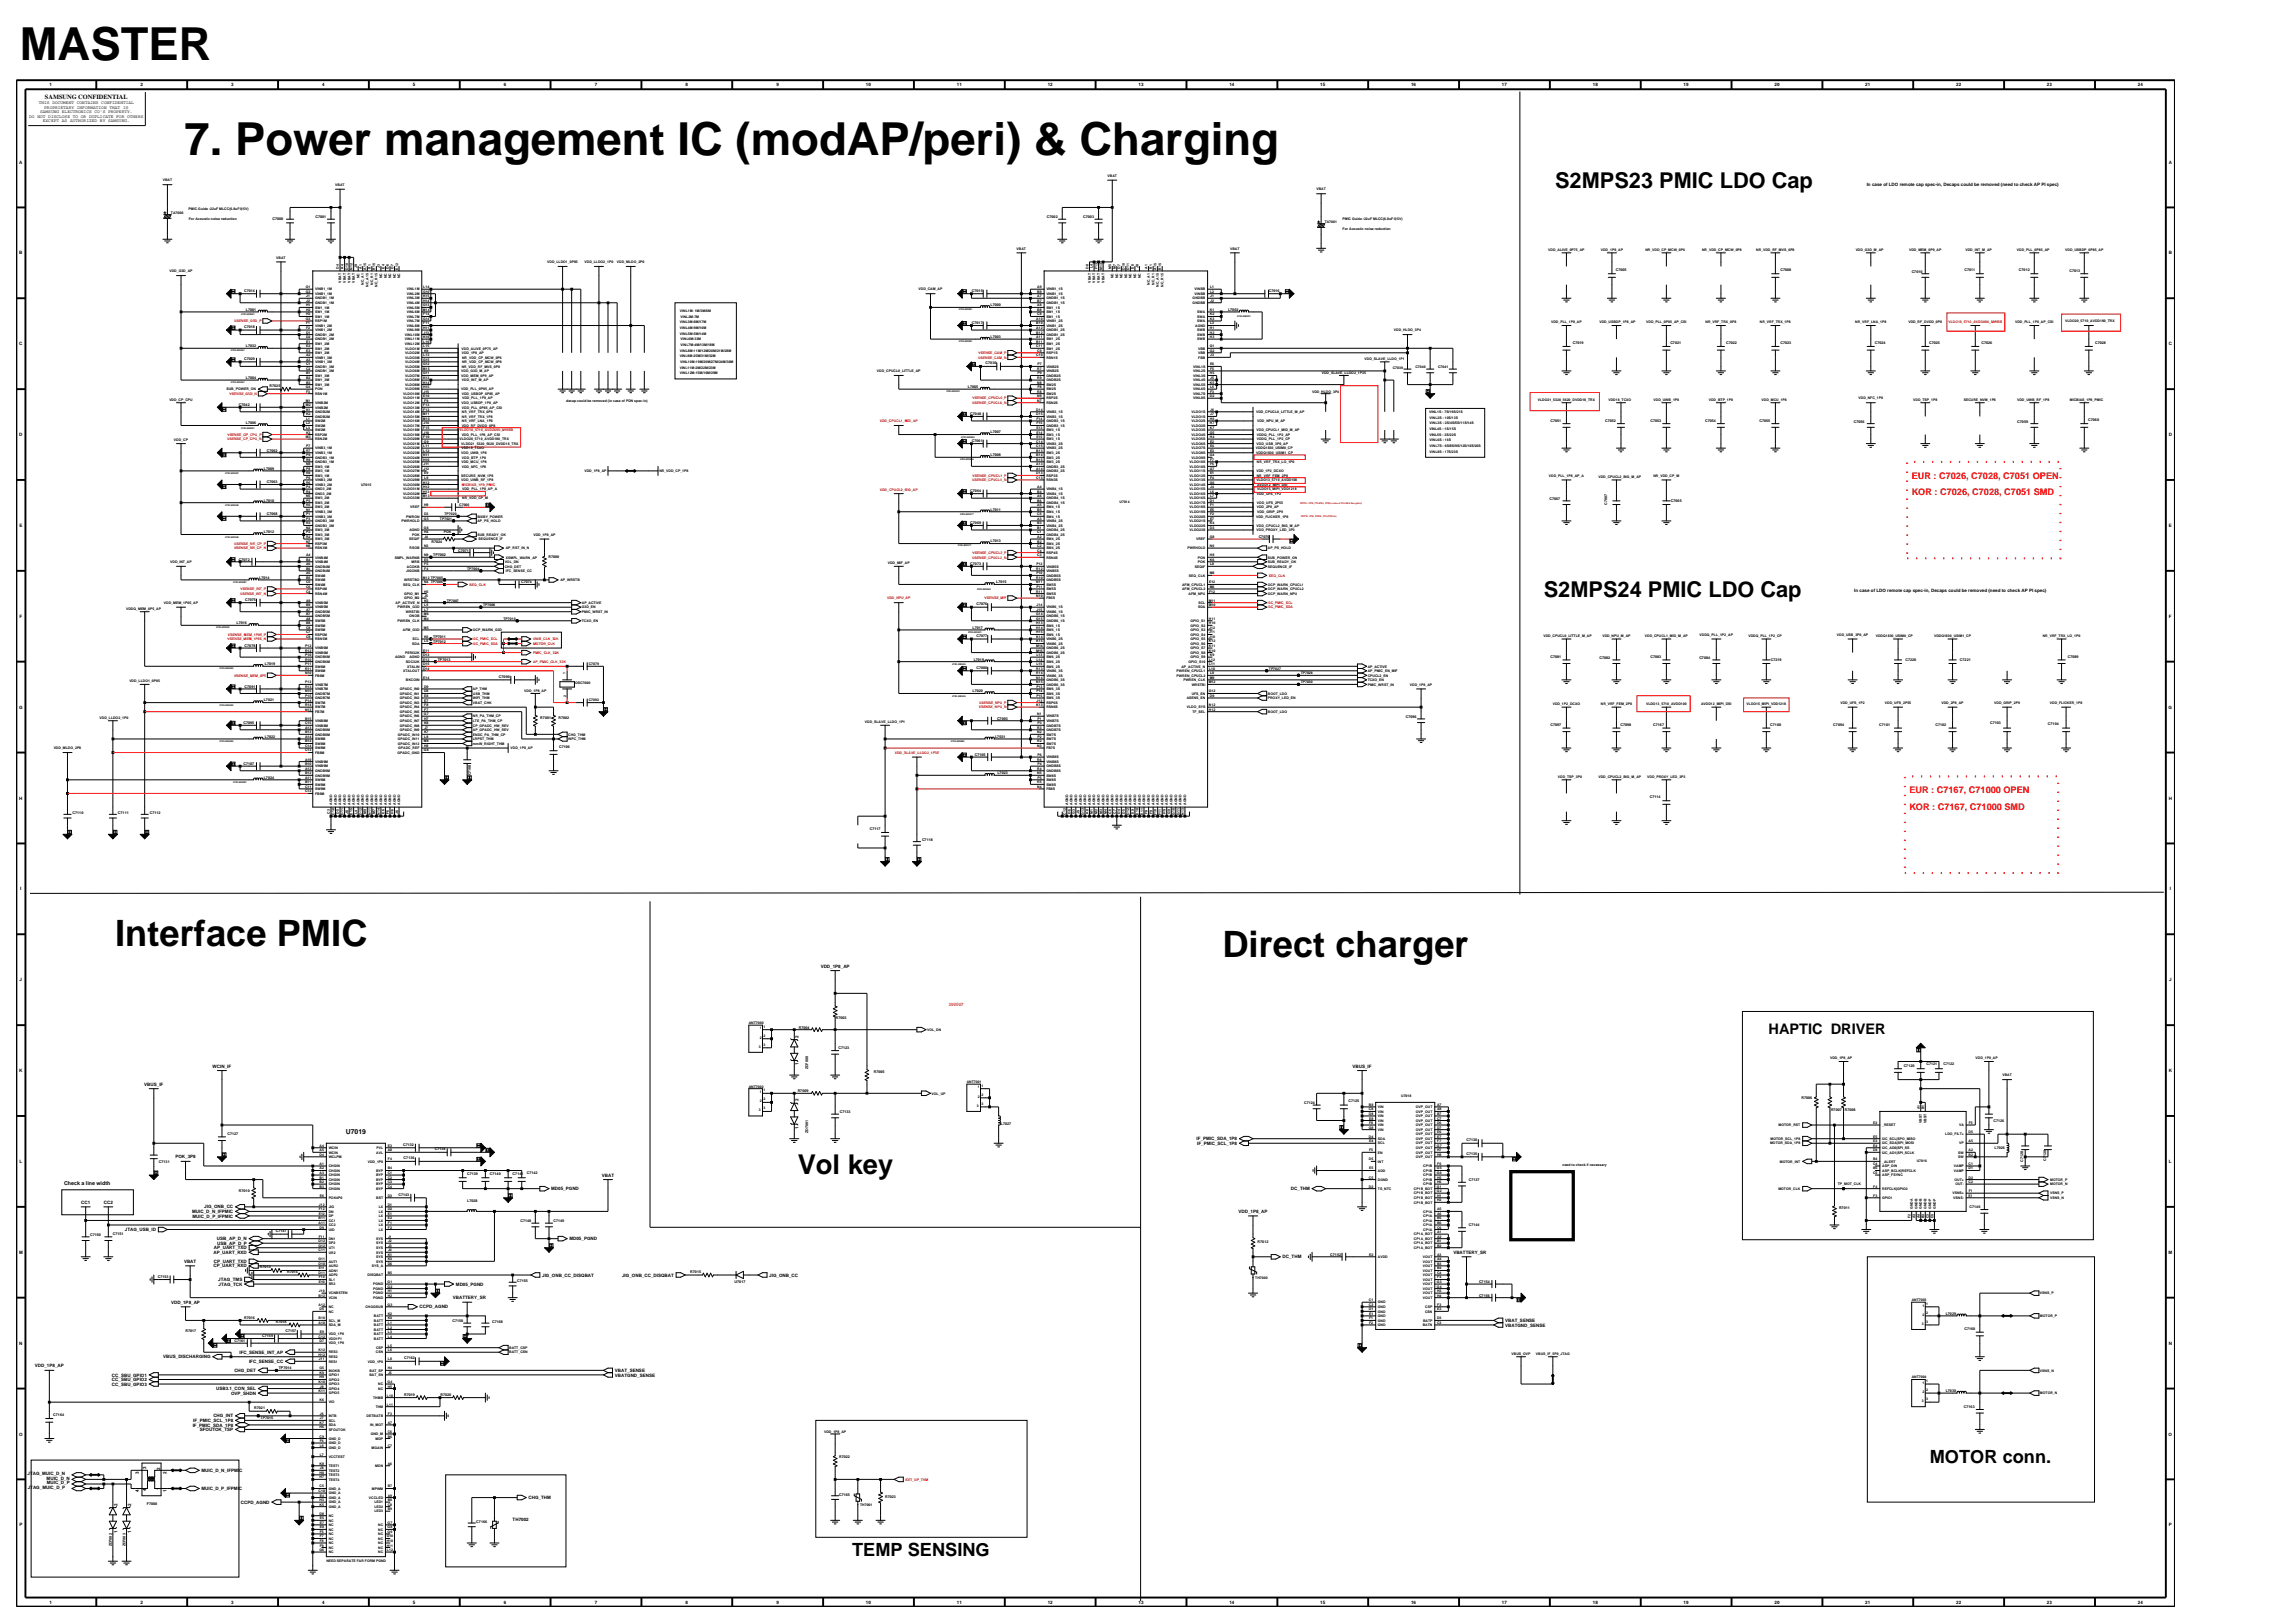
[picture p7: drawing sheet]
<svg xmlns="http://www.w3.org/2000/svg" width="420mm" height="297mm" viewBox="0 0 420 297" stroke-linecap="round" stroke-linejoin="round" font-family="sans-serif">
<defs><g id="words">
<g font-size="8.3">
<text x="3.6" y="10.9">MASTER</text>
<text x="33.8" y="28.4">7. Power management IC (modAP/peri) &amp; Charging</text>
</g>
<g font-size="6.6">
<text x="21.1" y="173">Interface PMIC</text>
<text x="223.7" y="175.1">Direct charger</text>
</g>
<text font-size="5" x="146" y="214.8">Vol key</text>
<g font-size="4">
<text x="284.6" y="34.4">S2MPS23 PMIC LDO Cap</text>
<text x="282.5" y="109.2">S2MPS24 PMIC LDO Cap</text>
</g>
<g font-size="3.3">
<text x="353.2" y="267.8">MOTOR conn.</text>
<text x="155.9" y="284.6">TEMP SENSING</text>
</g>
<text font-size="2.7" x="323.7" y="189.2">HAPTIC DRIVER</text>
<g font-size="1.7" fill="#f00">
<text x="349.8" y="87.6">EUR : C7026, C7028, C7051 OPEN</text>
<text x="349.8" y="90.5">KOR : C7026, C7028, C7051 SMD</text>
<text x="349.4" y="148.3">KOR : C7167, C71000 SMD</text>
<text x="349.4" y="145.2">EUR : C7167, C71000 OPEN</text>
</g>
<text font-size="1.3" x="63.3" y="207.6">U7019</text>
<text font-size="1.2" x="8.2" y="18.1">SAMSUNG CONFIDENTIAL</text>
<text font-size="1" x="11.7" y="216.9">Check a line width</text>
<g font-size=".8">
<text x="9.1" y="15.8">1</text>
<text x="25.7" y="15.8">2</text>
<text x="42.3" y="15.8">3</text>
<text x="59" y="15.8">4</text>
<text x="75.6" y="15.8">5</text>
<text x="92.2" y="15.8">6</text>
<text x="108.8" y="15.8">7</text>
<text x="125.5" y="15.8">8</text>
<text x="142.1" y="15.8">9</text>
<text x="158.5" y="15.8">10</text>
<text x="175.1" y="15.8">11</text>
<text x="191.7" y="15.8">12</text>
<text x="208.4" y="15.8">13</text>
<text x="225" y="15.8">14</text>
<text x="241.6" y="15.8">15</text>
<text x="258.2" y="15.8">16</text>
<text x="274.9" y="15.8">17</text>
<text x="291.5" y="15.8">18</text>
<text x="308.1" y="15.8">19</text>
<text x="324.7" y="15.8">20</text>
<text x="341.4" y="15.8">21</text>
<text x="358" y="15.8">22</text>
<text x="374.6" y="15.8">23</text>
<text x="391.2" y="15.8">24</text>
<text x="5.4" y="21.6">DO NOT DISCLOSE TO OR DUPLICATE FOR OTHERS</text>
<text x="7.1" y="19.1">THIS DOCUMENT CONTAINS CONFIDENTIAL</text>
<text x="7.3" y="20.7">SAMSUNG ELECTRONICS CO'S PROPERTY.</text>
<text x="7.8" y="22.4">EXCEPT AS AUTHORIZED BY SAMSUNG.</text>
<text x="8.1" y="19.9">PROPRIETARY INFORMATION THAT IS</text>
<text x="3.5" y="29.9">A</text>
<text x="396.9" y="29.9">A</text>
<text x="341.6" y="34.1">In case of LDO remote cap spec-in, Decaps could be removed (need to check AP PI spec)</text>
<text x="3.5" y="46.6">B</text>
<text x="396.9" y="46.6">B</text>
<text x="3.5" y="63.2">C</text>
<text x="396.9" y="63.2">C</text>
<text x="3.5" y="79.8">D</text>
<text x="396.9" y="79.8">D</text>
<text x="3.6" y="96.4">E</text>
<text x="396.9" y="96.4">E</text>
<text x="3.6" y="113.1">F</text>
<text x="339.3" y="108.3">In case of LDO remote cap spec-in, Decaps could be removed (need to check AP PI spec)</text>
<text x="396.9" y="113.1">F</text>
<text x="3.5" y="129.7">G</text>
<text x="396.9" y="129.7">G</text>
<text x="3.5" y="146.3">H</text>
<text x="396.9" y="146.3">H</text>
<text x="3.7" y="162.9">I</text>
<text x="397.1" y="162.9">I</text>
<text x="3.6" y="179.6">J</text>
<text x="150.2" y="177.1">VDD_1P8_AP</text>
<text x="397" y="179.6">J</text>
<text x="146.1" y="189.9" transform="rotate(-90 146.1 189.9)">2</text>
<text x="3.5" y="196.2">K</text>
<text x="38.9" y="195.4">WCIN_IF</text>
<text x="146.1" y="194.9" transform="rotate(-90 146.1 194.9)">1</text>
<text x="247.5" y="195.4">VBUS_IF</text>
<text x="396.9" y="196.2">K</text>
<text x="26.4" y="198.7">VBUS_IF</text>
<text x="146.1" y="201.5" transform="rotate(-90 146.1 201.5)">2</text>
<text x="146.1" y="206.5" transform="rotate(-90 146.1 206.5)">1</text>
<text x="219" y="208.7">IF_PMIC_SDA_1P8</text>
<text x="219.1" y="209.5">IF_PMIC_SCL_1P8</text>
<text x="3.6" y="212.8">L</text>
<text x="32.1" y="212">POK_3P8</text>
<text x="110.1" y="215.3">VBAT</text>
<text x="396.9" y="212.8">L</text>
<text x="14.9" y="220.3">CC1</text>
<text x="19" y="220.3">CC2</text>
<text x="35.2" y="222">MUIC_D_N_IFPMIC</text>
<text x="37.4" y="221.1">JIG_ONB_CC</text>
<text x="100.9" y="217.8">MD05_PGND</text>
<text x="226.7" y="222">VDD_1P8_AP</text>
<text x="236.3" y="217.8">DC_THM</text>
<text x="22.8" y="225.3">JTAG_USB_ID</text>
<text x="35.2" y="222.8">MUIC_D_P_IFPMIC</text>
<text x="39.7" y="227">USB_AP_D_N</text>
<text x="39.8" y="227.8">USB_AP_D_P</text>
<text x="104.2" y="227">MD05_PGND</text>
<text x="3.5" y="229.4">M</text>
<text x="33.7" y="231.1">VBAT</text>
<text x="39.1" y="231.9">CP_UART_RXD</text>
<text x="39.1" y="229.4">AP_UART_RXD</text>
<text x="39.2" y="231.1">CP_UART_TXD</text>
<text x="39.2" y="228.6">AP_UART_TXD</text>
<text x="99.2" y="233.6">JIG_ONB_CC_DISQBAT</text>
<text x="113.8" y="233.6">JIG_ONB_CC_DISQBAT</text>
<text x="140.8" y="233.6">JIG_ONB_CC</text>
<text x="234.7" y="230.3">DC_THM</text>
<text x="266" y="229.4">VBATTERY_SR</text>
<text x="396.8" y="229.4">M</text>
<text x="31.3" y="238.6">VDD_1P8_AP</text>
<text x="39.9" y="234.4">JTAG_TMS</text>
<text x="40" y="235.3">JTAG_TCK</text>
<text x="76.8" y="239.4">CCPD_AGND</text>
<text x="82.9" y="237.8">VBATTERY_SR</text>
<text x="83.4" y="235.3">MD05_PGND</text>
<text x="275.4" y="241.9">VBAT_SENSE</text>
<text x="275.4" y="242.7">VBATGND_SENSE</text>
<text x="3.5" y="246.1">N</text>
<text x="6.4" y="250.2">VDD_1P8_AP</text>
<text x="20.5" y="251.9">CC_SBU_GPIO1</text>
<text x="29.9" y="248.6">VBUS_DISCHARGING</text>
<text x="42.9" y="251.1">CHG_DET</text>
<text x="43.8" y="247.7">IFC_SENSE_INT_AP</text>
<text x="45.6" y="249.4">IFC_SENSE_CC</text>
<text x="112.5" y="251.1">VBAT_SENSE</text>
<text x="112.5" y="251.9">VBATGND_SENSE</text>
<text x="396.9" y="246.1">N</text>
<text x="20.5" y="252.7">CC_SBU_GPIO2</text>
<text x="20.5" y="253.6">CC_SBU_GPIO3</text>
<text x="39.6" y="254.4">USB3.1_CON_SEL</text>
<text x="42.3" y="255.2">OVP_SHDN</text>
<text x="3.5" y="262.7">O</text>
<text x="35.3" y="261">IF_PMIC_SDA_1P8</text>
<text x="35.4" y="260.2">IF_PMIC_SCL_1P8</text>
<text x="36.6" y="261.9">SFOUTOK_TSP</text>
<text x="39" y="259.4">CHG_INT</text>
<text x="396.9" y="262.7">O</text>
<text x="5" y="270">JTAG_MUIC_D_N</text>
<text x="25.4" y="269.7" transform="rotate(-90 25.4 269.7)">3</text>
<text x="26.8" y="268.9" transform="rotate(-90 26.8 268.9)">3</text>
<text x="29.3" y="268.9" transform="rotate(-90 29.3 268.9)">2</text>
<text x="30.5" y="269.7" transform="rotate(-90 30.5 269.7)">2</text>
<text x="36.9" y="269.3">MUIC_D_N_IFPMIC</text>
<text x="5.1" y="272.5">JTAG_MUIC_D_P</text>
<text x="8.5" y="270.8">MUIC_D_N</text>
<text x="8.6" y="271.6">MUIC_D_P</text>
<text x="21.5" y="275.5" transform="rotate(-90 21.5 275.5)">2</text>
<text x="24" y="275.5" transform="rotate(-90 24 275.5)">2</text>
<text x="25.4" y="273" transform="rotate(-90 25.4 273)">4</text>
<text x="26.8" y="272.9" transform="rotate(-90 26.8 272.9)">4</text>
<text x="29.3" y="272.7" transform="rotate(-90 29.3 272.7)">1</text>
<text x="30.5" y="273" transform="rotate(-90 30.5 273)">1</text>
<text x="36.9" y="272.7">MUIC_D_P_IFPMIC</text>
<text x="44.1" y="275.2">CCPD_AGND</text>
<text x="96.7" y="274.3">CHG_THM</text>
<text x="3.6" y="279.3">P</text>
<text x="21.5" y="280.6" transform="rotate(-90 21.5 280.6)">1</text>
<text x="24" y="280.6" transform="rotate(-90 24 280.6)">1</text>
<text x="93.8" y="278.4">TH7002</text>
<text x="396.9" y="279.3">P</text>
<text x="9.1" y="293.5">1</text>
<text x="25.7" y="293.5">2</text>
<text x="42.3" y="293.5">3</text>
<text x="59" y="293.5">4</text>
<text x="75.6" y="293.5">5</text>
<text x="92.2" y="293.5">6</text>
<text x="108.8" y="293.5">7</text>
<text x="125.5" y="293.5">8</text>
<text x="142.1" y="293.5">9</text>
<text x="158.5" y="293.5">10</text>
<text x="175.1" y="293.5">11</text>
<text x="191.7" y="293.5">12</text>
<text x="208.4" y="293.5">13</text>
<text x="225" y="293.5">14</text>
<text x="241.6" y="293.5">15</text>
<text x="258.2" y="293.5">16</text>
<text x="274.9" y="293.5">17</text>
<text x="291.5" y="293.5">18</text>
<text x="308.1" y="293.5">19</text>
<text x="324.7" y="293.5">20</text>
<text x="341.4" y="293.5">21</text>
<text x="358" y="293.5">22</text>
<text x="374.6" y="293.5">23</text>
<text x="391.2" y="293.5">24</text>
</g>
<text font-size=".8" fill="#ff7f00" x="173.6" y="184">200507</text>
<g font-size=".7">
<text x="49.9" y="40.3">C7000</text>
<text x="57.8" y="39.9">C7001</text>
<text x="191.6" y="39.8">C7002</text>
<text x="198.2" y="39.8">C7003</text>
<text x="44.7" y="53.4">C7014</text>
<text x="177.9" y="53.4">C7015</text>
<text x="232.2" y="53.4">C7016</text>
<text x="295.7" y="49.7">C7005</text>
<text x="325.8" y="49.7">C7008</text>
<text x="349.8" y="50">C7010</text>
<text x="359.5" y="49.7">C7011</text>
<text x="369.5" y="49.7">C7012</text>
<text x="378.7" y="49.8">C7013</text>
<text x="45" y="56.9">L7001</text>
<text x="177.9" y="59.2">C7017</text>
<text x="181.3" y="56">L7000</text>
<text x="224.7" y="56.9">L7002</text>
<text x="44.7" y="60">C7018</text>
<text x="44.7" y="65.9">C7029</text>
<text x="45" y="63.5">L7032</text>
<text x="181.3" y="61.9">L7003</text>
<text x="287.8" y="63">C7019</text>
<text x="305.7" y="63">C7021</text>
<text x="315.9" y="63">C7022</text>
<text x="325.8" y="63">C7023</text>
<text x="343.1" y="63">C7024</text>
<text x="353.1" y="63">C7025</text>
<text x="362.6" y="63">C7026</text>
<text x="383.4" y="63">C7028</text>
<text x="45" y="69.3">L7004</text>
<text x="49.3" y="70.9">R7025</text>
<text x="177.1" y="71">L7005</text>
<text x="180.4" y="66.7">C7030</text>
<text x="43.7" y="74.3">C7042</text>
<text x="45" y="77.6">L7006</text>
<text x="177.6" y="76">C7048</text>
<text x="283.8" y="77.2">C7051</text>
<text x="293.7" y="77.2">C7052</text>
<text x="302" y="77.2">C7053</text>
<text x="312" y="77.2">C7054</text>
<text x="322" y="77.2">C7055</text>
<text x="339.2" y="77.4">C7056</text>
<text x="369.2" y="77.4">C7059</text>
<text x="382.2" y="77.1">C7060</text>
<text x="48.8" y="82.6">C7062</text>
<text x="177.9" y="80.8">C7061</text>
<text x="181.3" y="83.5">L7008</text>
<text x="181.3" y="79.3">L7007</text>
<text x="48.3" y="86">L7009</text>
<text x="48.8" y="88.5">C7063</text>
<text x="48.3" y="91.8">L7010</text>
<text x="48.8" y="94.3">C7068</text>
<text x="177.6" y="90.1">C7064</text>
<text x="177.6" y="95.9">C7069</text>
<text x="181.3" y="93.4">L7011</text>
<text x="283.6" y="91.6">C7067</text>
<text x="294.1" y="92.3" transform="rotate(-90 294.1 92.3)">C7007</text>
<text x="305.8" y="91.8">C7065</text>
<text x="48.3" y="97.6">L7012</text>
<text x="79" y="99.3">R7024</text>
<text x="79.3" y="101.8">TP7002</text>
<text x="83.8" y="100.9">C7071</text>
<text x="181.3" y="99.3">L7013</text>
<text x="230.3" y="98.4">C7070</text>
<text x="43.7" y="102.6">C7072</text>
<text x="47.4" y="105.9">L7014</text>
<text x="95.4" y="106.8">C7074</text>
<text x="100.4" y="102.2">R7000</text>
<text x="177.6" y="103.4">C7073</text>
<text x="182.3" y="106.8">L7015</text>
<text x="44.9" y="109.9">C7075</text>
<text x="178.7" y="110.8">C7076</text>
<text x="43.3" y="114.2">L7016</text>
<text x="44.8" y="118.4">C7078</text>
<text x="79.3" y="117.6">TP7012</text>
<text x="79.3" y="116.7">TP7011</text>
<text x="178" y="115.1">L7017</text>
<text x="178.7" y="116.6">C7077</text>
<text x="44.8" y="125.9">C7091</text>
<text x="48.5" y="121.7">L7019</text>
<text x="80.1" y="120.9">TP7013</text>
<text x="91.3" y="124">C7090</text>
<text x="178.2" y="120.9">L7018</text>
<text x="178.7" y="122.4">C7080</text>
<text x="283.8" y="120.5">C7081</text>
<text x="292.7" y="120.7">C7082</text>
<text x="302" y="120.5">C7083</text>
<text x="311" y="120.7">C7084</text>
<text x="324.1" y="120.9">C7219</text>
<text x="348.7" y="120.9">C7220</text>
<text x="358.7" y="120.9">C7221</text>
<text x="378.4" y="120.3">C7089</text>
<text x="48.3" y="128.4">L7021</text>
<text x="98.9" y="131.6">R7001</text>
<text x="102.2" y="131.6">R7002</text>
<text x="178" y="126.7">L7020</text>
<text x="182.5" y="131.7">C7093</text>
<text x="257.3" y="131.3">C7096</text>
<text x="44.6" y="132.5">C7095</text>
<text x="48.5" y="135">L7022</text>
<text x="102.3" y="136.9">C7106</text>
<text x="182.1" y="135">L7031</text>
<text x="283.8" y="132.9">C7097</text>
<text x="296.5" y="132.8">C7098</text>
<text x="302.6" y="132.8">C7167</text>
<text x="324" y="132.8">C7100</text>
<text x="335.5" y="132.9">C7094</text>
<text x="343.9" y="132.8">C7101</text>
<text x="354.2" y="132.9">C7102</text>
<text x="364.2" y="132.5">C7103</text>
<text x="374.8" y="132.7">C7104</text>
<text x="44.6" y="140">C7107</text>
<text x="48.3" y="142.5">L7024</text>
<text x="86.2" y="141.9" transform="rotate(-90 86.2 141.9)">C7108</text>
<text x="178.4" y="138.3">C7105</text>
<text x="182.5" y="141.7">L7023</text>
<text x="13.3" y="148.9">C7110</text>
<text x="21.6" y="148.9">C7111</text>
<text x="27.4" y="148.9">C7112</text>
<text x="301.9" y="146.1">C7114</text>
<text x="159.2" y="151.9">C7117</text>
<text x="168.7" y="153.9">C7118</text>
<text x="146.2" y="188.2">R7004</text>
<text x="152.9" y="186.4">R7003</text>
<text x="153.5" y="191.9">C7123</text>
<text x="147.9" y="195.7" transform="rotate(-90 147.9 195.7)">ZD7000</text>
<text x="159.9" y="196.3">R7005</text>
<text x="348.4" y="195.3">C7120</text>
<text x="352.5" y="194.9">C7121</text>
<text x="355.7" y="194.9">C7122</text>
<text x="146" y="199.8">R7009</text>
<text x="153.7" y="203.6">C7133</text>
<text x="238.7" y="201.9">C7124</text>
<text x="246.8" y="201.7">C7125</text>
<text x="329.7" y="201.2">R7006</text>
<text x="335.1" y="203.4">R7007</text>
<text x="337.6" y="203.4">R7008</text>
<text x="41.6" y="207.7">C7127</text>
<text x="73.8" y="209.7">C7132</text>
<text x="147.9" y="207.3" transform="rotate(-90 147.9 207.3)">ZD7001</text>
<text x="183.2" y="205.9">L7027</text>
<text x="268.4" y="208.8">C7130</text>
<text x="364.8" y="205.2">C7126</text>
<text x="29.1" y="212.7">C7131</text>
<text x="73.9" y="212.2">C7136</text>
<text x="79.6" y="210.5">C7134</text>
<text x="85.5" y="215">C7139</text>
<text x="89.7" y="215">C7140</text>
<text x="93.8" y="215">C7141</text>
<text x="96.4" y="214.9">C7142</text>
<text x="268.4" y="211.3">C7135</text>
<text x="365" y="210.2">L7026</text>
<text x="370.3" y="212.6" transform="rotate(-90 370.3 212.6)">C7128</text>
<text x="374.4" y="212.4" transform="rotate(-90 374.4 212.4)">C7129</text>
<text x="43.7" y="218.1">R7010</text>
<text x="72.9" y="218.8">C7143</text>
<text x="85.5" y="220">L7028</text>
<text x="268.8" y="216.1">C7137</text>
<text x="336.5" y="221.3">R7011</text>
<text x="360.5" y="221.1">C7146</text>
<text x="16.5" y="226.2">C7150</text>
<text x="20.7" y="226">C7151</text>
<text x="50.5" y="225.5">C7147</text>
<text x="95.3" y="223.5">C7148</text>
<text x="101.3" y="223.5">C7149</text>
<text x="230.2" y="227.5">R7012</text>
<text x="268.8" y="224.4">C7144</text>
<text x="28.9" y="233.8">C7153</text>
<text x="47.6" y="232.1">R7013</text>
<text x="52.6" y="233">R7014</text>
<text x="126.3" y="233">R7015</text>
<text x="243.5" y="229.8">C7152</text>
<text x="94.7" y="234.5">C7155</text>
<text x="134.4" y="234.8">U7017</text>
<text x="270.7" y="237.3">C7156</text>
<text x="270.7" y="234.8">C7154</text>
<text x="34" y="243.7">R7017</text>
<text x="42.9" y="245.6">C7161</text>
<text x="44.7" y="241.3">R7016</text>
<text x="48" y="244.6">C7159</text>
<text x="50.5" y="242.1">R7018</text>
<text x="52.2" y="243.8">C7157</text>
<text x="82.8" y="241.8">C7158</text>
<text x="90.1" y="242">C7168</text>
<text x="356.1" y="240.6">L7029</text>
<text x="359.5" y="243.4">C7160</text>
<text x="51" y="250.6">TP7014</text>
<text x="74" y="248.7">C7162</text>
<text x="46.5" y="257.9">R7021</text>
<text x="74" y="255.4">R7019</text>
<text x="80.6" y="255.4">R7020</text>
<text x="356.1" y="254.7">L7030</text>
<text x="359.4" y="257.6">C7163</text>
<text x="9.8" y="259.1">C7164</text>
<text x="47.7" y="259.7">TP7015</text>
<text x="153.6" y="266.8">R7022</text>
<text x="26.9" y="275.3">F7000</text>
<text x="153.6" y="273.8">C7165</text>
<text x="162" y="274">R7023</text>
<text x="87.2" y="278.6">C7166</text>
<text x="20.5" y="283" transform="rotate(-90 20.5 283)">ZD7002</text>
<text x="22.9" y="283" transform="rotate(-90 22.9 283)">ZD7003</text>
</g>
<g font-size=".6">
<text x="29.8" y="33.2">VBAT</text>
<text x="61.4" y="34">VBAT</text>
<text x="202.7" y="32.4">VBAT</text>
<text x="240.9" y="34.9">VBAT</text>
<text x="31.3" y="39.2">TA7000</text>
<text x="34.5" y="38.4">PMIC Guide :22uF MLCC(6.8uF@5V)</text>
<text x="34.6" y="40.3">For Acoustic noise reduction</text>
<text x="242.4" y="40.9">TA7001</text>
<text x="245.7" y="40.3">PMIC Guide :22uF MLCC(6.8uF@5V)</text>
<text x="50.6" y="47.3">VBAT</text>
<text x="186.1" y="45.7">VBAT</text>
<text x="225.1" y="45.7">VBAT</text>
<text x="245.7" y="42.1">For Acoustic noise reduction</text>
<text x="283.3" y="45.9">VDD_ALIVE_0P75_AP</text>
<text x="293" y="45.9">VDD_1P8_AP</text>
<text x="301.1" y="45.9">NR_VDD_CP_MCW_0P6</text>
<text x="311.5" y="45.9">NR_VDD_CP_MCW_0P8</text>
<text x="321.4" y="45.9">NR_VDD_RF_MVS_0P8</text>
<text x="339.6" y="45.9">VDD_G3D_M_AP</text>
<text x="349.4" y="45.9">VDD_MEM_0P9_AP</text>
<text x="359.7" y="45.9">VDD_INT_M_AP</text>
<text x="369.1" y="45.9">VDD_PLL_0P85_AP</text>
<text x="377.9" y="45.9">VDD_USBDP_0P85_AP</text>
<text x="31" y="49.8">VDD_G3D_AP</text>
<text x="56" y="53.6">G2</text>
<text x="56" y="52.7">G1</text>
<text x="57.7" y="54">VINB1_1M</text>
<text x="57.7" y="53.1">VINB1_1M</text>
<text x="62" y="49.2" transform="rotate(-90 62 49.2)">D4</text>
<text x="62.5" y="51.7" transform="rotate(-90 62.5 51.7)">VBAT</text>
<text x="62.9" y="49.2" transform="rotate(-90 62.9 49.2)">K4</text>
<text x="63.3" y="51.7" transform="rotate(-90 63.3 51.7)">VBAT</text>
<text x="63.7" y="49.3" transform="rotate(-90 63.7 49.3)">D10</text>
<text x="64.1" y="51.7" transform="rotate(-90 64.1 51.7)">VBAT</text>
<text x="64.5" y="49.3" transform="rotate(-90 64.5 49.3)">N12</text>
<text x="64.9" y="51.7" transform="rotate(-90 64.9 51.7)">VBAT</text>
<text x="65.4" y="49.1" transform="rotate(-90 65.4 49.1)">J9</text>
<text x="65.8" y="50.9" transform="rotate(-90 65.8 50.9)">NC</text>
<text x="66.2" y="49.2" transform="rotate(-90 66.2 49.2)">A1</text>
<text x="66.6" y="52.1" transform="rotate(-90 66.6 52.1)">NC_A1</text>
<text x="67" y="49.3" transform="rotate(-90 67 49.3)">A15</text>
<text x="67.4" y="52.4" transform="rotate(-90 67.4 52.4)">NC_A15</text>
<text x="67.9" y="49.2" transform="rotate(-90 67.9 49.2)">R1</text>
<text x="68.3" y="52.1" transform="rotate(-90 68.3 52.1)">NC_R1</text>
<text x="68.7" y="49.3" transform="rotate(-90 68.7 49.3)">R15</text>
<text x="69.1" y="52.4" transform="rotate(-90 69.1 52.4)">NC_R15</text>
<text x="69.5" y="49.1" transform="rotate(-90 69.5 49.1)">J3</text>
<text x="69.9" y="50.9" transform="rotate(-90 69.9 50.9)">NC</text>
<text x="70.4" y="49.1" transform="rotate(-90 70.4 49.1)">E4</text>
<text x="70.8" y="50.9" transform="rotate(-90 70.8 50.9)">NC</text>
<text x="71.2" y="49.2" transform="rotate(-90 71.2 49.2)">D6</text>
<text x="71.6" y="50.9" transform="rotate(-90 71.6 50.9)">NC</text>
<text x="72" y="49.2" transform="rotate(-90 72 49.2)">D7</text>
<text x="72.4" y="50.9" transform="rotate(-90 72.4 50.9)">NC</text>
<text x="72.8" y="49.3" transform="rotate(-90 72.8 49.3)">E12</text>
<text x="73.3" y="50.9" transform="rotate(-90 73.3 50.9)">NC</text>
<text x="74.5" y="53.1">VINL1M</text>
<text x="74.5" y="54">VINL2M</text>
<text x="77.4" y="53.6">G10</text>
<text x="77.5" y="52.7">L14</text>
<text x="100.2" y="48.2">VDD_LLDO1_0P85</text>
<text x="107" y="48.2">VDD_LLDO2_1P0</text>
<text x="112.9" y="48.2">VDD_MLDO_2P0</text>
<text x="168.1" y="53.1">VDD_CAM_AP</text>
<text x="189.8" y="53.6">B9</text>
<text x="189.8" y="52.7">A9</text>
<text x="191.5" y="54">VINB1_1S</text>
<text x="191.5" y="53.1">VINB1_1S</text>
<text x="199.2" y="49.2" transform="rotate(-90 199.2 49.2)">D8</text>
<text x="199.6" y="51.7" transform="rotate(-90 199.6 51.7)">VBAT</text>
<text x="200" y="49.1" transform="rotate(-90 200 49.1)">L4</text>
<text x="200.4" y="51.7" transform="rotate(-90 200.4 51.7)">VBAT</text>
<text x="200.9" y="49.3" transform="rotate(-90 200.9 49.3)">F13</text>
<text x="201.3" y="51.7" transform="rotate(-90 201.3 51.7)">VBAT</text>
<text x="201.7" y="49.4" transform="rotate(-90 201.7 49.4)">M13</text>
<text x="202.1" y="51.7" transform="rotate(-90 202.1 51.7)">VBAT</text>
<text x="203.4" y="49.2" transform="rotate(-90 203.4 49.2)">M5</text>
<text x="203.8" y="50.9" transform="rotate(-90 203.8 50.9)">NC</text>
<text x="204.2" y="49.2" transform="rotate(-90 204.2 49.2)">M7</text>
<text x="204.6" y="50.9" transform="rotate(-90 204.6 50.9)">NC</text>
<text x="205" y="49.2" transform="rotate(-90 205 49.2)">D7</text>
<text x="205.4" y="50.9" transform="rotate(-90 205.4 50.9)">NC</text>
<text x="205.8" y="49.3" transform="rotate(-90 205.8 49.3)">D10</text>
<text x="206.3" y="50.9" transform="rotate(-90 206.3 50.9)">NC</text>
<text x="206.7" y="49.3" transform="rotate(-90 206.7 49.3)">D11</text>
<text x="207.1" y="50.9" transform="rotate(-90 207.1 50.9)">NC</text>
<text x="207.5" y="49.1" transform="rotate(-90 207.5 49.1)">E8</text>
<text x="207.9" y="50.9" transform="rotate(-90 207.9 50.9)">NC</text>
<text x="208.3" y="49.1" transform="rotate(-90 208.3 49.1)">J8</text>
<text x="208.8" y="50.9" transform="rotate(-90 208.8 50.9)">NC</text>
<text x="210" y="49.2" transform="rotate(-90 210 49.2)">A1</text>
<text x="210.4" y="52.1" transform="rotate(-90 210.4 52.1)">NC_A1</text>
<text x="210.8" y="49.2" transform="rotate(-90 210.8 49.2)">R1</text>
<text x="211.3" y="52.1" transform="rotate(-90 211.3 52.1)">NC_R1</text>
<text x="211.7" y="49.3" transform="rotate(-90 211.7 49.3)">A15</text>
<text x="212.1" y="52.4" transform="rotate(-90 212.1 52.4)">NC_A15</text>
<text x="212.5" y="49.3" transform="rotate(-90 212.5 49.3)">R15</text>
<text x="212.9" y="52.4" transform="rotate(-90 212.9 52.4)">NC_R15</text>
<text x="218.6" y="54">VINBB</text>
<text x="218.6" y="53.1">VINBB</text>
<text x="221.5" y="53.6">L2</text>
<text x="221.5" y="52.7">L1</text>
<text x="56" y="58.5">G3</text>
<text x="56" y="56.9">H2</text>
<text x="56" y="57.7">H3</text>
<text x="56" y="56.1">H1</text>
<text x="56" y="59.4">F1</text>
<text x="56.1" y="55.2">J2</text>
<text x="56.1" y="54.4">J1</text>
<text x="57.7" y="55.6">GNDB1_1M</text>
<text x="57.7" y="54.8">GNDB1_1M</text>
<text x="57.7" y="57.3">SW1_1M</text>
<text x="57.7" y="58.1">SW1_1M</text>
<text x="57.7" y="56.5">SW1_1M</text>
<text x="57.7" y="59">RSP1M</text>
<text x="57.7" y="59.8">VINB1_2M</text>
<text x="74.5" y="57.3">VINL6M</text>
<text x="74.5" y="54.8">VINL3M</text>
<text x="74.5" y="55.6">VINL4M</text>
<text x="74.5" y="59">VINL7M</text>
<text x="74.5" y="56.5">VINL5M</text>
<text x="74.5" y="58.1">VINL7M</text>
<text x="74.5" y="59.8">VINL8M</text>
<text x="77.4" y="56.9">M14</text>
<text x="77.4" y="58.5">G14</text>
<text x="77.4" y="56.1">G13</text>
<text x="77.4" y="54.4">K15</text>
<text x="77.4" y="55.2">H14</text>
<text x="77.5" y="57.7">F14</text>
<text x="77.5" y="59.4">F11</text>
<text x="124.4" y="57.1">VINL1M: 1M/3M/6M</text>
<text x="124.4" y="59.2">VINL3M:8M/17M</text>
<text x="124.5" y="58.1">VINL2M:7M</text>
<text x="189.7" y="59.4">B10</text>
<text x="189.7" y="58.5">A10</text>
<text x="189.8" y="57.7">C8</text>
<text x="189.8" y="55.2">B7</text>
<text x="189.8" y="56.9">B8</text>
<text x="189.8" y="56.1">A8</text>
<text x="189.8" y="54.4">A7</text>
<text x="191.5" y="58.1">SW1_1S</text>
<text x="191.5" y="55.6">GNDB1_1S</text>
<text x="191.5" y="57.3">SW1_1S</text>
<text x="191.5" y="56.5">SW1_1S</text>
<text x="191.5" y="59.8">VINB1_2S</text>
<text x="191.5" y="54.8">GNDB1_1S</text>
<text x="191.5" y="59">VINB1_2S</text>
<text x="218.3" y="55.6">GNDBB</text>
<text x="218.3" y="54.8">GNDBB</text>
<text x="218.7" y="59.8">AGND</text>
<text x="219.1" y="58.1">SWA</text>
<text x="219.1" y="59">SWA</text>
<text x="219.1" y="57.3">SWA</text>
<text x="221.4" y="57.7">K2</text>
<text x="221.4" y="58.5">K3</text>
<text x="221.4" y="56.9">K1</text>
<text x="221.5" y="59.4">L3</text>
<text x="221.5" y="55.2">J2</text>
<text x="221.5" y="54.4">J1</text>
<text x="283.9" y="59.2">VDD_PLL_1P8_AP</text>
<text x="292.7" y="59.2">VDD_USBDP_1P8_AP</text>
<text x="301.3" y="59.2">VDD_PLL_0P85_AP_CSI</text>
<text x="312.1" y="59.2">NR_VRF_TRX_0P8</text>
<text x="322.1" y="59.2">NR_VRF_TRX_1P8</text>
<text x="339.5" y="59.2">NR_VRF_LNA_1P8</text>
<text x="349.2" y="59.2">VDD_RF_DVDD_0P8</text>
<text x="368.8" y="59.2">VDD_PLL_1P8_AP_CSI</text>
<text x="377.9" y="59">VLDO20_5710_AVDD180_TRX</text>
<text x="56" y="61.9">D2</text>
<text x="56" y="61">D1</text>
<text x="56" y="65.2">A2</text>
<text x="56" y="63.5">E2</text>
<text x="56" y="64.4">E3</text>
<text x="56" y="62.7">E1</text>
<text x="56" y="60.2">F2</text>
<text x="57.7" y="60.6">VINB1_2M</text>
<text x="57.7" y="64">SW1_2M</text>
<text x="57.7" y="64.8">SW1_2M</text>
<text x="57.7" y="63.1">SW1_2M</text>
<text x="57.7" y="62.3">GNDB1_2M</text>
<text x="57.7" y="61.5">GNDB1_2M</text>
<text x="57.7" y="65.6">VINB1_3M</text>
<text x="74.1" y="63.1">VINL12M</text>
<text x="74.1" y="62.3">VINL11M</text>
<text x="74.1" y="61.5">VINL10M</text>
<text x="74.1" y="65.6">VLDO3M</text>
<text x="74.1" y="64">VLDO1M</text>
<text x="74.1" y="64.8">VLDO2M</text>
<text x="74.5" y="60.6">VINL9M</text>
<text x="77.4" y="61.9">K10</text>
<text x="77.4" y="60.2">H11</text>
<text x="77.5" y="62.7">L10</text>
<text x="77.5" y="65.2">L13</text>
<text x="77.5" y="63.5">L15</text>
<text x="77.5" y="61">J13</text>
<text x="77.6" y="64.4">K9</text>
<text x="84.5" y="64">VDD_ALIVE_0P75_AP</text>
<text x="84.5" y="64.8">VDD_1P8_AP</text>
<text x="84.6" y="65.6">NR_VDD_CP_MCW_0P6</text>
<text x="124.4" y="65.4">VINL9M:25M/31M/32M</text>
<text x="124.4" y="64.4">VINL8M:11M/12M/20M/21M/28M</text>
<text x="124.4" y="61.2">VINL5M:5M/14M</text>
<text x="124.4" y="60.2">VINL4M:9M/10M</text>
<text x="124.5" y="62.3">VINL6M:33M</text>
<text x="124.6" y="63.3">VINL7M:4M/13M/18M</text>
<text x="189.7" y="65.2">C10</text>
<text x="189.7" y="63.5">C11</text>
<text x="189.7" y="62.7">B11</text>
<text x="189.7" y="61">B12</text>
<text x="189.7" y="61.9">A11</text>
<text x="189.7" y="60.2">A12</text>
<text x="189.8" y="64.4">C9</text>
<text x="191.5" y="64.8">RSP1S</text>
<text x="191.5" y="65.6">RSN1S</text>
<text x="191.5" y="64">SW1_2S</text>
<text x="191.5" y="63.1">SW1_2S</text>
<text x="191.5" y="61.5">GNDB1_2S</text>
<text x="191.5" y="62.3">SW1_2S</text>
<text x="191.5" y="60.6">GNDB1_2S</text>
<text x="219.1" y="61.5">SWB</text>
<text x="219.1" y="62.3">SWB</text>
<text x="219.1" y="60.6">SWB</text>
<text x="219.3" y="64.8">VBB</text>
<text x="219.3" y="64">VBB</text>
<text x="219.3" y="65.6">FBB</text>
<text x="221.4" y="64.4">G2</text>
<text x="221.4" y="63.5">G1</text>
<text x="221.4" y="61">H2</text>
<text x="221.4" y="61.9">H3</text>
<text x="221.4" y="60.2">H1</text>
<text x="221.5" y="65.2">J3</text>
<text x="249.7" y="65.8">VDD_SLAVE_LLDO_1P1</text>
<text x="255.1" y="60.6">VDD_HLDO_3P4</text>
<text x="41.5" y="71.4">SUB_POWER_ON</text>
<text x="56" y="71">G4</text>
<text x="56" y="67.7">C2</text>
<text x="56" y="70.2">B3</text>
<text x="56" y="66.9">C1</text>
<text x="56" y="68.5">B1</text>
<text x="56" y="69.4">B2</text>
<text x="56" y="66">A3</text>
<text x="56" y="71.8">F3</text>
<text x="57.7" y="71.4">PON</text>
<text x="57.7" y="68.1">GNDB1_3M</text>
<text x="57.7" y="70.6">SW1_3M</text>
<text x="57.7" y="67.3">GNDB1_3M</text>
<text x="57.7" y="68.9">SW1_3M</text>
<text x="57.7" y="69.8">SW1_3M</text>
<text x="57.7" y="66.4">VINB1_3M</text>
<text x="74.1" y="68.1">VLDO6M</text>
<text x="74.1" y="69.8">VLDO8M</text>
<text x="74.1" y="70.6">VLDO8M</text>
<text x="74.1" y="71.4">VLDO9M</text>
<text x="74.1" y="66.4">VLDO4M</text>
<text x="74.1" y="68.9">VLDO7M</text>
<text x="74.1" y="67.3">VLDO5M</text>
<text x="77.4" y="67.7">M15</text>
<text x="77.4" y="66">G15</text>
<text x="77.4" y="68.5">G11</text>
<text x="77.4" y="66.9">G12</text>
<text x="77.4" y="69.4">K13</text>
<text x="77.4" y="70.2">K14</text>
<text x="77.4" y="71">H15</text>
<text x="77.5" y="71.8">J15</text>
<text x="84.4" y="71.4">VDD_PLL_0P85_AP</text>
<text x="84.4" y="68.1">VDD_G3D_M_AP</text>
<text x="84.4" y="68.9">VDD_MEM_0P9_AP</text>
<text x="84.5" y="67.3">NR_VDD_RF_MVS_0P8</text>
<text x="84.5" y="69.8">VDD_INT_M_AP</text>
<text x="84.6" y="66.4">NR_VDD_CP_MCW_0P8</text>
<text x="124.4" y="67.5">VINL11M:2M/22M/23M</text>
<text x="124.4" y="68.5">VINL12M:15M/16M/29M</text>
<text x="124.5" y="66.4">VINL10M:19M/26M/27M/24M/30M</text>
<text x="160.5" y="68.1">VDD_CPUCL0_LITTLE_AP</text>
<text x="189.8" y="67.7">R7</text>
<text x="189.8" y="71.8">R8</text>
<text x="189.8" y="69.4">R9</text>
<text x="189.8" y="70.2">N8</text>
<text x="189.8" y="66.9">P7</text>
<text x="189.8" y="71">P8</text>
<text x="189.8" y="68.5">P9</text>
<text x="191.5" y="68.1">VINB2S</text>
<text x="191.5" y="69.8">GNDB2S</text>
<text x="191.5" y="67.3">VINB2S</text>
<text x="191.5" y="71.4">SW2S</text>
<text x="191.5" y="68.9">GNDB2S</text>
<text x="191.5" y="70.6">SW2S</text>
<text x="218.4" y="71.4">VINL6S</text>
<text x="218.4" y="70.6">VINL5S</text>
<text x="218.4" y="69.8">VINL4S</text>
<text x="218.4" y="68.9">VINL3S</text>
<text x="218.4" y="68.1">VINL2S</text>
<text x="218.4" y="67.3">VINL1S</text>
<text x="221.4" y="70.2">K5</text>
<text x="221.4" y="68.5">H5</text>
<text x="221.4" y="66.9">E6</text>
<text x="221.5" y="71">L5</text>
<text x="221.5" y="67.7">F5</text>
<text x="221.5" y="71.8">F3</text>
<text x="221.5" y="69.4">J5</text>
<text x="240.1" y="71.8">VDD_HLDO_3P4</text>
<text x="241.9" y="68.5">VDD_SLAVE_LLDO2_1P35</text>
<text x="254.9" y="67.5">C7039</text>
<text x="259" y="67.3">C7040</text>
<text x="263.2" y="67.3">C7041</text>
<text x="31" y="73.3">VDD_CP_CPU</text>
<text x="56" y="74.3">M2</text>
<text x="56" y="73.5">M1</text>
<text x="56" y="75.2">K1</text>
<text x="56" y="76">K2</text>
<text x="56" y="77.7">L2</text>
<text x="56" y="76.8">L1</text>
<text x="57.7" y="74.8">VINB2M</text>
<text x="57.7" y="73.9">VINB2M</text>
<text x="57.7" y="77.3">SW2M</text>
<text x="57.7" y="75.6">GNDB2M</text>
<text x="57.7" y="76.4">GNDB2M</text>
<text x="57.7" y="72.3">RSN1M</text>
<text x="73.8" y="76.4">VLDO15M</text>
<text x="73.8" y="77.3">VLDO16M</text>
<text x="73.8" y="72.3">VLDO10M</text>
<text x="73.8" y="73.9">VLDO12M</text>
<text x="73.8" y="74.8">VLDO13M</text>
<text x="73.8" y="75.6">VLDO14M</text>
<text x="73.8" y="73.1">VLDO11M</text>
<text x="77.4" y="76">M11</text>
<text x="77.4" y="76.8">M10</text>
<text x="77.5" y="72.7">E10</text>
<text x="77.5" y="74.3">F13</text>
<text x="77.5" y="75.2">F12</text>
<text x="77.5" y="77.7">J14</text>
<text x="77.6" y="73.5">F9</text>
<text x="84.5" y="73.9">VDD_USBDP_1P8_AP</text>
<text x="84.5" y="72.3">VDD_USBDP_0P85_AP</text>
<text x="84.5" y="74.8">VDD_PLL_0P85_AP_CSI</text>
<text x="84.5" y="77.3">NR_VRF_LNA_1P8</text>
<text x="84.5" y="75.6">NR_VRF_TRX_0P8</text>
<text x="84.5" y="76.4">NR_VRF_TRX_1P8</text>
<text x="84.6" y="73.1">VDD_PLL_1P8_AP</text>
<text x="103.6" y="73.5">decap could be removed (in case of PDN spec-in)</text>
<text x="189.7" y="75.2">D14</text>
<text x="189.7" y="76">D15</text>
<text x="189.7" y="76.8">F14</text>
<text x="189.7" y="77.7">F15</text>
<text x="189.8" y="73.5">N7</text>
<text x="189.8" y="72.7">N9</text>
<text x="191.5" y="72.3">SW2S</text>
<text x="191.5" y="73.9">RSN2S</text>
<text x="191.5" y="73.1">RSP2S</text>
<text x="191.5" y="77.3">GNDB3_1S</text>
<text x="191.5" y="75.6">VINB3_1S</text>
<text x="191.5" y="76.4">VINB3_1S</text>
<text x="218.1" y="75.6">VLDO1S</text>
<text x="218.1" y="76.4">VLDO1S</text>
<text x="218.1" y="77.3">VLDO2S</text>
<text x="218.4" y="72.3">VINL7S</text>
<text x="218.4" y="73.1">VINL8S</text>
<text x="221.4" y="77.7">H7</text>
<text x="221.4" y="76.8">H6</text>
<text x="221.4" y="72.7">D2</text>
<text x="221.5" y="75.2">J6</text>
<text x="221.5" y="76">J7</text>
<text x="229.9" y="75.6">VDD_CPUCL0_LITTLE_M_AP</text>
<text x="230.1" y="77.3">VDD_NPU_M_AP</text>
<text x="261.5" y="75.6">VINL1S : 7S/19S/21S</text>
<text x="261.6" y="76.6">VINL2S : 10S/13S</text>
<text x="261.6" y="77.7">VINL3S : 2S/4S/5S/11S/14S</text>
<text x="281.4" y="73.3">VLDO21_5320_5620_DVDD18_TRX</text>
<text x="294.4" y="73.3">VDD18_TCXO</text>
<text x="302.6" y="73.3">VDD_UWB_1P8</text>
<text x="312.7" y="73.3">VDD_BTP_1P8</text>
<text x="322.4" y="73.3">VDD_MCU_1P8</text>
<text x="340.1" y="73.1">VDD_NFC_1P8</text>
<text x="350.1" y="73.3">VDD_TSP_1P8</text>
<text x="359.4" y="73.3">SECURE_NVM_1P8</text>
<text x="369.1" y="73.3">VDD_UWB_RF_1P8</text>
<text x="378.8" y="73.3">MICBIAS_1P8_PMIC</text>
<text x="31.8" y="80.8">VDD_CP</text>
<text x="56" y="80.2">M3</text>
<text x="56" y="82.7">R7</text>
<text x="56" y="79.3">K3</text>
<text x="56" y="81.8">P7</text>
<text x="56" y="83.5">P9</text>
<text x="56" y="78.5">L3</text>
<text x="57.7" y="83.1">VINB3_1M</text>
<text x="57.7" y="82.2">VINB3_1M</text>
<text x="57.7" y="83.9">GNDB3_1M</text>
<text x="57.7" y="80.6">RSN2M</text>
<text x="57.7" y="78.1">SW2M</text>
<text x="57.7" y="78.9">SW2M</text>
<text x="57.7" y="79.7">RSP2M</text>
<text x="73.8" y="82.2">VLDO22M</text>
<text x="73.8" y="83.1">VLDO23M</text>
<text x="73.8" y="83.9">VLDO24M</text>
<text x="73.8" y="79.7">VLDO19M</text>
<text x="73.8" y="78.1">VLDO17M</text>
<text x="73.8" y="81.4">VLDO21M</text>
<text x="73.8" y="78.9">VLDO18M</text>
<text x="73.8" y="80.6">VLDO20M</text>
<text x="77.4" y="83.5">K11</text>
<text x="77.5" y="81.8">L11</text>
<text x="77.5" y="82.7">L12</text>
<text x="77.5" y="78.5">F15</text>
<text x="77.5" y="80.2">F10</text>
<text x="77.5" y="79.3">J10</text>
<text x="77.6" y="81">G9</text>
<text x="84.1" y="80.6">VLDO20_5710_AVDD180_TRX</text>
<text x="84.4" y="83.1">VDD_UWB_1P8</text>
<text x="84.4" y="81.4">VLDO21_5320_5620_DVDD18_TRX</text>
<text x="84.5" y="82.2">VDD18_TCXO</text>
<text x="84.5" y="79.7">VDD_PLL_1P8_AP_CSI</text>
<text x="84.5" y="78.1">VDD_RF_DVDD_0P8</text>
<text x="84.5" y="83.9">VDD_BTP_1P8</text>
<text x="189.7" y="81">C14</text>
<text x="189.7" y="81.8">C15</text>
<text x="189.7" y="82.7">B13</text>
<text x="189.7" y="83.5">B14</text>
<text x="189.7" y="78.5">E13</text>
<text x="189.7" y="79.3">E14</text>
<text x="189.7" y="80.2">E15</text>
<text x="191.5" y="78.1">GNDB3_1S</text>
<text x="191.5" y="78.9">SW3_1S</text>
<text x="191.5" y="79.7">SW3_1S</text>
<text x="191.5" y="80.6">SW3_1S</text>
<text x="191.5" y="81.4">VINB3_2S</text>
<text x="191.5" y="82.2">VINB3_2S</text>
<text x="191.5" y="83.1">SW3_2S</text>
<text x="191.5" y="83.9">SW3_2S</text>
<text x="218.1" y="78.9">VLDO3S</text>
<text x="218.1" y="78.1">VLDO2S</text>
<text x="218.1" y="80.6">VLDO5S</text>
<text x="218.1" y="83.9">VLDO9S</text>
<text x="218.1" y="79.7">VLDO4S</text>
<text x="218.1" y="82.2">VLDO7S</text>
<text x="218.1" y="81.4">VLDO6S</text>
<text x="218.1" y="83.1">VLDO8S</text>
<text x="221.4" y="83.5">G4</text>
<text x="221.4" y="79.3">G5</text>
<text x="221.4" y="78.5">K7</text>
<text x="221.4" y="80.2">H4</text>
<text x="221.4" y="81.8">E4</text>
<text x="221.4" y="81">E2</text>
<text x="221.4" y="82.7">E3</text>
<text x="229.8" y="82.2">VDDQ1830_USIM0_CP</text>
<text x="229.9" y="83.1">VDDQ1830_USIM1_CP</text>
<text x="230" y="78.9">VDD_CPUCL1_MID_M_AP</text>
<text x="230" y="81.4">VDD_USB_3P0_AP</text>
<text x="230" y="79.7">VDDQ_PLL_1P2_AP</text>
<text x="230" y="80.6">VDDQ_PLL_1P2_CP</text>
<text x="261.6" y="79.7">VINL5S : 3S/22S</text>
<text x="261.6" y="78.7">VINL4S : 1S/15S</text>
<text x="261.6" y="81.8">VINL7S : 6S/8S/9S/12S/18S/20S</text>
<text x="261.6" y="82.9">VINL8S : 17S/23S</text>
<text x="261.6" y="80.8">VINL6S : 16S</text>
<text x="56" y="86.8">R8</text>
<text x="56" y="84.3">R9</text>
<text x="56" y="88.5">R6</text>
<text x="56" y="85.1">N8</text>
<text x="56" y="86">P8</text>
<text x="56" y="89.3">P4</text>
<text x="56" y="87.6">P6</text>
<text x="57.7" y="87.2">SW3_1M</text>
<text x="57.7" y="84.7">GNDB3_1M</text>
<text x="57.7" y="88.9">VINB3_2M</text>
<text x="57.7" y="86.4">SW3_1M</text>
<text x="57.7" y="89.7">GND3_2M</text>
<text x="57.7" y="88.1">VINB3_2M</text>
<text x="57.7" y="85.6">SW3_1M</text>
<text x="66.1" y="88.9">U7015</text>
<text x="73.8" y="88.1">VLDO29M</text>
<text x="73.8" y="88.9">VLDO30M</text>
<text x="73.8" y="85.6">VLDO26M</text>
<text x="73.8" y="86.4">VLDO27M</text>
<text x="73.8" y="84.7">VLDO25M</text>
<text x="73.8" y="89.7">VLDO31M</text>
<text x="73.8" y="87.2">VLDO28M</text>
<text x="77.4" y="88.5">K12</text>
<text x="77.4" y="84.3">H10</text>
<text x="77.4" y="89.3">H12</text>
<text x="77.5" y="85.1">J11</text>
<text x="77.5" y="86">J12</text>
<text x="77.6" y="86.8">E9</text>
<text x="77.6" y="87.6">L9</text>
<text x="84.4" y="87.2">SECURE_NVM_1P8</text>
<text x="84.4" y="88.1">VDD_UWB_RF_1P8</text>
<text x="84.4" y="84.7">VDD_MCU_1P8</text>
<text x="84.5" y="85.6">VDD_NFC_1P8</text>
<text x="84.6" y="89.7">VDD_PLL_1P8_AP_A</text>
<text x="107" y="86.4">VDD_1P8_AP</text>
<text x="120.7" y="86.4">NR_VDD_CP_1P8</text>
<text x="189.7" y="86.8">D13</text>
<text x="189.7" y="87.6">C13</text>
<text x="189.7" y="84.3">B15</text>
<text x="189.7" y="86">A14</text>
<text x="189.7" y="85.1">A13</text>
<text x="189.8" y="89.3">A4</text>
<text x="191.5" y="87.2">RSP3S</text>
<text x="191.5" y="88.1">RSN3S</text>
<text x="191.5" y="84.7">SW3_2S</text>
<text x="191.5" y="86.4">GNDB3_2S</text>
<text x="191.5" y="89.7">VINB4_1S</text>
<text x="191.5" y="85.6">GNDB3_2S</text>
<text x="217.7" y="89.7">VLDO15S</text>
<text x="217.7" y="88.9">VLDO14S</text>
<text x="217.7" y="86.4">VLDO11S</text>
<text x="217.7" y="85.6">VLDO10S</text>
<text x="217.7" y="84.7">VLDO10S</text>
<text x="217.7" y="88.1">VLDO13S</text>
<text x="217.7" y="87.2">VLDO12S</text>
<text x="221.4" y="88.5">G6</text>
<text x="221.4" y="86">G7</text>
<text x="221.4" y="86.8">E1</text>
<text x="221.5" y="85.1">F6</text>
<text x="221.5" y="84.3">F7</text>
<text x="221.5" y="87.6">F4</text>
<text x="221.5" y="89.3">J4</text>
<text x="229.9" y="86.4">VDD_1P2_DCXO</text>
<text x="230" y="88.1">VLDO13_5710_AVDD100</text>
<text x="230" y="87.2">NR_VRF_FEM_2P8</text>
<text x="230" y="84.7">NR_VRF_TRX_LO_1P0</text>
<text x="230.1" y="89.7">VLDO15_MIPI_VDD1218</text>
<text x="230.1" y="88.9">AVDD12_MIPI_DSI</text>
<text x="283.5" y="87.2">VDD_PLL_1P8_AP_A</text>
<text x="292.5" y="87.4">VDD_CPUCL2_BIG_M_AP</text>
<text x="302.6" y="87.2">NR_VDD_CP_M</text>
<text x="56" y="96">R3</text>
<text x="56" y="90.1">R4</text>
<text x="56" y="92.6">R5</text>
<text x="56" y="91">N5</text>
<text x="56" y="93.5">N1</text>
<text x="56" y="95.1">P3</text>
<text x="56" y="91.8">P5</text>
<text x="56" y="94.3">P1</text>
<text x="57.7" y="90.6">GND3_2M</text>
<text x="57.7" y="93">SW3_2M</text>
<text x="57.7" y="95.5">GNDB3_3M</text>
<text x="57.7" y="92.2">SW3_2M</text>
<text x="57.7" y="94.7">VINB3_3M</text>
<text x="57.7" y="91.4">SW3_2M</text>
<text x="57.7" y="93.9">VINB3_3M</text>
<text x="73.5" y="95.5">PWRHOLD</text>
<text x="73.8" y="91.4">VLDO33M</text>
<text x="73.8" y="90.6">VLDO32M</text>
<text x="74.3" y="94.7">PWRON</text>
<text x="75.1" y="93">VREF</text>
<text x="77.4" y="91">M13</text>
<text x="77.4" y="90.1">H13</text>
<text x="77.6" y="95.1">G5</text>
<text x="77.6" y="92.6">H9</text>
<text x="77.6" y="94.3">D3</text>
<text x="80.5" y="95.1">TP7021</text>
<text x="81.4" y="94.3">TP7020</text>
<text x="84" y="92.6">C7066</text>
<text x="84.6" y="91.4">NR_VDD_CP_M</text>
<text x="87.4" y="95.5">AP_PS_HOLD</text>
<text x="87.4" y="94.7">BIXBY_POWER</text>
<text x="189.8" y="94.3">C5</text>
<text x="189.8" y="96">B3</text>
<text x="189.8" y="90.1">B4</text>
<text x="189.8" y="93.5">B5</text>
<text x="189.8" y="91.8">B6</text>
<text x="189.8" y="95.1">A3</text>
<text x="189.8" y="92.6">A5</text>
<text x="189.8" y="91">A6</text>
<text x="191.5" y="94.7">SW4_1S</text>
<text x="191.5" y="90.6">VINB4_1S</text>
<text x="191.5" y="93.9">SW4_1S</text>
<text x="191.5" y="92.2">GNDB4_1S</text>
<text x="191.5" y="95.5">VINB4_2S</text>
<text x="191.5" y="93">SW4_1S</text>
<text x="191.5" y="91.4">GNDB4_1S</text>
<text x="204.9" y="92">U7014</text>
<text x="217.7" y="90.6">VLDO16S</text>
<text x="217.7" y="91.4">VLDO16S</text>
<text x="217.7" y="94.7">VLDO20S</text>
<text x="217.7" y="93.9">VLDO19S</text>
<text x="217.7" y="95.5">VLDO21S</text>
<text x="217.7" y="93">VLDO18S</text>
<text x="217.7" y="92.2">VLDO17S</text>
<text x="221.4" y="96">K4</text>
<text x="221.4" y="91.8">D1</text>
<text x="221.4" y="93.5">E5</text>
<text x="221.4" y="95.1">E7</text>
<text x="221.5" y="90.1">L6</text>
<text x="221.5" y="91">L7</text>
<text x="221.5" y="94.3">F2</text>
<text x="221.5" y="92.6">F1</text>
<text x="229.9" y="94.7">VDD_FLICKER_1P8</text>
<text x="230" y="93">VDD_2P8_AP</text>
<text x="230" y="90.6">VDD_UFS_1P2</text>
<text x="230" y="92.2">VDD_UFS_2P55</text>
<text x="230.1" y="93.9">VDD_GRIP_2P9</text>
<text x="56" y="98.4">R2</text>
<text x="56" y="100.1">N6</text>
<text x="56" y="99.3">N7</text>
<text x="56" y="96.8">N2</text>
<text x="56" y="101.8">A4</text>
<text x="56" y="97.6">P2</text>
<text x="57.7" y="98.9">SW3_3M</text>
<text x="57.7" y="96.4">GNDB3_3M</text>
<text x="57.7" y="98">SW3_3M</text>
<text x="57.7" y="100.5">RSN3M</text>
<text x="57.7" y="99.7">RSP3M</text>
<text x="57.7" y="97.2">SW3_3M</text>
<text x="74.9" y="98.9">SEQIF</text>
<text x="74.9" y="97.2">AGND</text>
<text x="74.9" y="100.5">RSOB</text>
<text x="75.4" y="98">POK</text>
<text x="77.6" y="96.8">G6</text>
<text x="77.6" y="101.8">N9</text>
<text x="77.6" y="100.1">N3</text>
<text x="77.6" y="97.6">H4</text>
<text x="77.7" y="98.4">J4</text>
<text x="81.2" y="97.6">POK</text>
<text x="87.4" y="98">SUB_READY_OK</text>
<text x="87.6" y="98.9">SEQUENCE_IF</text>
<text x="92.6" y="100.5">AP_RST_IN_N</text>
<text x="97.6" y="98">VDD_1P8_AP</text>
<text x="189.8" y="100.1">C2</text>
<text x="189.8" y="101.8">C3</text>
<text x="189.8" y="100.9">C4</text>
<text x="189.8" y="97.6">C1</text>
<text x="189.8" y="99.3">B2</text>
<text x="189.8" y="96.8">B1</text>
<text x="189.8" y="98.4">A2</text>
<text x="191.5" y="100.5">SW4_2S</text>
<text x="191.5" y="101.4">RSP4S</text>
<text x="191.5" y="98">GNDB4_2S</text>
<text x="191.5" y="99.7">SW4_2S</text>
<text x="191.5" y="96.4">VINB4_2S</text>
<text x="191.5" y="97.2">GNDB4_2S</text>
<text x="191.5" y="98.9">SW4_2S</text>
<text x="217.3" y="100.5">PWRHOLD</text>
<text x="217.7" y="96.4">VLDO22S</text>
<text x="217.7" y="97.2">VLDO23S</text>
<text x="218.9" y="98.9">VREF</text>
<text x="221.4" y="98.4">G8</text>
<text x="221.4" y="100.1">N6</text>
<text x="221.4" y="101.8">H8</text>
<text x="221.4" y="96.8">D3</text>
<text x="230" y="97.2">VDD_PROXY_LED_3P3</text>
<text x="230" y="96.4">VDD_CPUCL2_BIG_M_AP</text>
<text x="232" y="100.5">AP_PS_HOLD</text>
<text x="31.2" y="103">VDD_INT_AP</text>
<text x="56" y="106.8">C5</text>
<text x="56" y="107.6">C6</text>
<text x="56" y="102.6">B4</text>
<text x="56" y="105.9">B5</text>
<text x="56" y="104.3">B6</text>
<text x="56" y="105.1">A5</text>
<text x="56" y="103.4">A6</text>
<text x="57.7" y="107.2">SW4M</text>
<text x="57.7" y="103">VINB4M</text>
<text x="57.7" y="106.3">SW4M</text>
<text x="57.7" y="104.7">GNDB4M</text>
<text x="57.7" y="102.2">VINB4M</text>
<text x="57.7" y="105.5">SW4M</text>
<text x="57.7" y="103.9">GNDB4M</text>
<text x="72.2" y="102.2">SMPL_WARNB</text>
<text x="73.8" y="107.2">SEQ_CLK</text>
<text x="74" y="106.3">WRSTBO</text>
<text x="74.3" y="104.7">JIGONB</text>
<text x="74.5" y="103.9">ACOKB</text>
<text x="75.3" y="103">MRB</text>
<text x="77.4" y="105.9">M12 TP7005</text>
<text x="77.6" y="106.8">N4 TP7006</text>
<text x="77.6" y="102.6">E5</text>
<text x="77.6" y="104.3">F4</text>
<text x="77.6" y="103.4">F5</text>
<text x="85.5" y="104.3">TP7004</text>
<text x="92.4" y="103">VOL_DN</text>
<text x="92.4" y="103.9">CHG_DET</text>
<text x="92.6" y="102.2">XSMPL_WARN_AP</text>
<text x="92.6" y="104.7">IFC_SENSE_CC</text>
<text x="102.6" y="106.3">AP_WRSTB</text>
<text x="162.5" y="103.2">VDD_MIF_AP</text>
<text x="189.7" y="104.3">R12</text>
<text x="189.7" y="105.9">R10</text>
<text x="189.7" y="106.8">N11</text>
<text x="189.7" y="107.6">P11</text>
<text x="189.7" y="103.4">P12</text>
<text x="189.7" y="105.1">P10</text>
<text x="191.5" y="104.7">VINB5S</text>
<text x="191.5" y="106.3">GNDB5S</text>
<text x="191.5" y="103.9">VINB5S</text>
<text x="191.5" y="105.5">GNDB5S</text>
<text x="191.5" y="107.2">SW5S</text>
<text x="191.5" y="102.2">RSN4S</text>
<text x="216.3" y="107.2">AFM_CPUCL1</text>
<text x="217.6" y="105.5">SEQ_CLK</text>
<text x="218.7" y="103.9">SEQIF</text>
<text x="219.2" y="103">POK</text>
<text x="219.2" y="102.2">PON</text>
<text x="221.3" y="106.8">E12</text>
<text x="221.4" y="107.6">M6</text>
<text x="221.4" y="105.1">M8</text>
<text x="221.4" y="102.6">K6</text>
<text x="221.5" y="103.4">L8</text>
<text x="232" y="107.2">OCP_WARN_CPUCL1</text>
<text x="232" y="103">SUB_READY_OK</text>
<text x="232" y="102.2">SUB_POWER_ON</text>
<text x="232" y="103.9">SEQUENCE_IF</text>
<text x="23.1" y="111.5">VDDQ_MEM_0P5_AP</text>
<text x="30" y="110.5">VDD_MEM_1P05_AP</text>
<text x="56" y="108.4">C4</text>
<text x="56" y="112.6">B7</text>
<text x="56" y="110.9">B9</text>
<text x="56" y="111.7">A7</text>
<text x="56" y="113.4">A8</text>
<text x="56" y="110.1">A9</text>
<text x="57.7" y="108.8">RSN4M</text>
<text x="57.7" y="108">RSP4M</text>
<text x="57.7" y="113">GNDB5M</text>
<text x="57.7" y="111.3">VINB5M</text>
<text x="57.7" y="112.2">GNDB5M</text>
<text x="57.7" y="113.8">SW5M</text>
<text x="57.7" y="110.5">VINB5M</text>
<text x="72.4" y="110.5">AP_ACTIVE_N</text>
<text x="72.8" y="111.3">PWREN_G3D</text>
<text x="72.8" y="113.8">PWREN_CLK</text>
<text x="74" y="109.7">GPIO_M2</text>
<text x="74" y="108.8">GPIO_M1</text>
<text x="74.3" y="112.2">WRSTBI</text>
<text x="74.9" y="113">ONOB</text>
<text x="77.6" y="112.6">M6</text>
<text x="77.6" y="113.4">M4</text>
<text x="77.6" y="110.1">K5</text>
<text x="77.6" y="108.4">H5</text>
<text x="77.6" y="110.9">L5</text>
<text x="77.6" y="111.7">L7</text>
<text x="77.7" y="109.3">J5</text>
<text x="81.8" y="110.1">TP7007</text>
<text x="88.4" y="110.9">TP7008</text>
<text x="92.1" y="113.4">TP7010</text>
<text x="106.5" y="110.5">AP_ACTIVE</text>
<text x="106.5" y="111.3">G3D_EN</text>
<text x="106.5" y="112.2">PMIC_WRST_IN</text>
<text x="106.5" y="113.8">TCXO_EN</text>
<text x="189.6" y="112.6">G14</text>
<text x="189.6" y="113.4">G15</text>
<text x="189.7" y="108.4">R11</text>
<text x="189.7" y="109.3">N10</text>
<text x="189.7" y="110.9">J14</text>
<text x="189.7" y="111.7">J15</text>
<text x="191.5" y="108.8">SW5S</text>
<text x="191.5" y="108">SW5S</text>
<text x="191.5" y="109.7">FB5S</text>
<text x="191.5" y="111.3">VINB6_1S</text>
<text x="191.5" y="112.2">VINB6_1S</text>
<text x="191.5" y="113">GNDB6_1S</text>
<text x="191.5" y="113.8">GNDB6_1S</text>
<text x="216.3" y="108">AFM_CPUCL2</text>
<text x="217.5" y="108.8">AFM_NPU</text>
<text x="217.9" y="113.8">GPIO_S1</text>
<text x="219.3" y="111.3">SDA</text>
<text x="219.3" y="110.5">SCL</text>
<text x="221.2" y="110.9">M10</text>
<text x="221.2" y="110.1">M11</text>
<text x="221.2" y="113.4">H11</text>
<text x="221.3" y="108.4">F12</text>
<text x="232" y="108.8">OCP_WARN_NPU</text>
<text x="232" y="108">OCP_WARN_CPUCL2</text>
<text x="55.8" y="119.2">R12</text>
<text x="55.8" y="118.4">P12</text>
<text x="56" y="115.9">C7</text>
<text x="56" y="115.1">C8</text>
<text x="56" y="116.7">C9</text>
<text x="56" y="114.2">B8</text>
<text x="57.7" y="119.6">VINB6M</text>
<text x="57.7" y="118.8">VINB6M</text>
<text x="57.7" y="116.3">RSP5M</text>
<text x="57.7" y="115.5">SW5M</text>
<text x="57.7" y="117.2">RSN5M</text>
<text x="57.7" y="114.7">SW5M</text>
<text x="73.7" y="115.5">AFM_G3D</text>
<text x="74.1" y="119.6">PERI32K</text>
<text x="75.4" y="118">SDA</text>
<text x="75.5" y="117.2">SCL</text>
<text x="77.5" y="119.2">E11</text>
<text x="77.6" y="115.1">M5</text>
<text x="77.6" y="116.7">K6</text>
<text x="77.6" y="117.6">L6</text>
<text x="86.5" y="115.5">OCP_WARN_G3D</text>
<text x="189.6" y="118.4">M14</text>
<text x="189.6" y="119.2">M15</text>
<text x="189.7" y="117.6">K15</text>
<text x="189.7" y="116.7">K14</text>
<text x="189.7" y="114.2">H13</text>
<text x="189.7" y="115.1">H14</text>
<text x="189.7" y="115.9">H15</text>
<text x="191.5" y="118.8">GNDB6_2S</text>
<text x="191.5" y="119.6">GNDB6_2S</text>
<text x="191.5" y="118">VINB6_2S</text>
<text x="191.5" y="117.2">VINB6_2S</text>
<text x="191.5" y="114.7">SW6_1S</text>
<text x="191.5" y="115.5">SW6_1S</text>
<text x="191.5" y="116.3">SW6_1S</text>
<text x="217.9" y="119.6">GPIO_S8</text>
<text x="217.9" y="118.8">GPIO_S7</text>
<text x="217.9" y="118">GPIO_S6</text>
<text x="217.9" y="117.2">GPIO_S5</text>
<text x="217.9" y="116.3">GPIO_S4</text>
<text x="217.9" y="115.5">GPIO_S3</text>
<text x="217.9" y="114.7">GPIO_S2</text>
<text x="221.2" y="119.2">K10</text>
<text x="221.2" y="118.4">K11</text>
<text x="221.2" y="117.6">K12</text>
<text x="221.2" y="114.2">H10</text>
<text x="221.3" y="116.7">J10</text>
<text x="221.3" y="115.9">J11</text>
<text x="221.3" y="115.1">J12</text>
<text x="282.5" y="116.5">VDD_CPUCL0_LITTLE_M_AP</text>
<text x="293.2" y="116.5">VDD_NPU_M_AP</text>
<text x="301" y="116.5">VDD_CPUCL1_MID_M_AP</text>
<text x="311" y="116.3">VDDQ_PLL_1P2_AP</text>
<text x="320" y="116.5">VDDQ_PLL_1P2_CP</text>
<text x="336.2" y="116.3">VDD_USB_3P0_AP</text>
<text x="343.3" y="116.5">VDDQ1830_USIM0_CP</text>
<text x="353.9" y="116.5">VDDQ1830_USIM1_CP</text>
<text x="373.8" y="116.5">NR_VRF_TRX_LO_1P0</text>
<text x="23.7" y="124.8">VDD_LLDO1_0P85</text>
<text x="55.8" y="120.9">R10</text>
<text x="55.8" y="122.6">R11</text>
<text x="55.8" y="125.9">R13</text>
<text x="55.8" y="123.4">N10</text>
<text x="55.8" y="125.1">P13</text>
<text x="55.8" y="120.1">P10</text>
<text x="55.8" y="121.7">P11</text>
<text x="57.7" y="121.3">GNDB6M</text>
<text x="57.7" y="123">SW6M</text>
<text x="57.7" y="125.5">VINB7M</text>
<text x="57.7" y="120.5">GNDB6M</text>
<text x="57.7" y="122.1">SW6M</text>
<text x="57.7" y="123.8">FB6M</text>
<text x="72.3" y="120.5">AGND</text>
<text x="73.8" y="123">XTALOUT</text>
<text x="74.2" y="121.3">SOC32K</text>
<text x="74.3" y="124.6">BKCOIN</text>
<text x="74.5" y="122.1">XTALIN</text>
<text x="74.9" y="120.5">AGND</text>
<text x="77.4" y="120.1">D13</text>
<text x="77.4" y="122.6">D14</text>
<text x="77.4" y="121.7">D15</text>
<text x="77.5" y="120.9">E13</text>
<text x="77.5" y="124.2">E14</text>
<text x="77.6" y="125.9">D9</text>
<text x="103.5" y="123.4" transform="rotate(-90 103.5 123.4)">1</text>
<text x="105.3" y="125.3">OSC7000</text>
<text x="107.7" y="121.7">C7079</text>
<text x="189.7" y="122.6">R13</text>
<text x="189.7" y="123.4">R14</text>
<text x="189.7" y="124.2">N14</text>
<text x="189.7" y="125.1">N15</text>
<text x="189.7" y="125.9">P13</text>
<text x="189.7" y="120.1">L13</text>
<text x="189.7" y="120.9">L14</text>
<text x="189.7" y="121.7">L15</text>
<text x="191.5" y="123">VINB6_3S</text>
<text x="191.5" y="123.8">VINB6_3S</text>
<text x="191.5" y="124.6">GNDB6_3S</text>
<text x="191.5" y="125.5">GNDB6_3S</text>
<text x="191.5" y="120.5">SW6_2S</text>
<text x="191.5" y="121.3">SW6_2S</text>
<text x="191.5" y="122.1">SW6_2S</text>
<text x="215.3" y="123.8">PWREN_CPUCL2</text>
<text x="215.3" y="123">PWREN_CPUCL1</text>
<text x="216.2" y="122.1">AP_ACTIVE_N</text>
<text x="216.6" y="124.6">PWREN_CLK</text>
<text x="217.5" y="121.3">GPIO_S10</text>
<text x="217.9" y="120.5">GPIO_S9</text>
<text x="218.1" y="125.5">WRSTBI</text>
<text x="221.2" y="125.1">M12</text>
<text x="221.3" y="122.6">L10</text>
<text x="221.3" y="121.7">L11</text>
<text x="221.3" y="120.9">L12</text>
<text x="221.4" y="124.2">M9</text>
<text x="221.4" y="120.1">K9</text>
<text x="221.5" y="123.4">L9</text>
<text x="232.2" y="122.6">TP7027</text>
<text x="238" y="123.4">TP7028</text>
<text x="238" y="125.1">TP7030</text>
<text x="250.3" y="123">AP_PMIC_EN_MIF</text>
<text x="250.3" y="125.5">PMIC_WRST_IN</text>
<text x="250.3" y="122.1">AP_ACTIVE</text>
<text x="250.3" y="123.8">CPUCL2_EN</text>
<text x="250.3" y="124.6">TCXO_EN</text>
<text x="258" y="125.5">VDD_1P8_AP</text>
<text x="18.2" y="131.5">VDD_LLDO2_1P0</text>
<text x="55.8" y="129.2">R14</text>
<text x="55.8" y="130">N13</text>
<text x="55.8" y="126.7">N15</text>
<text x="55.8" y="131.7">B15</text>
<text x="55.8" y="128.4">P14</text>
<text x="55.8" y="127.5">P15</text>
<text x="57.7" y="129.6">SW7M</text>
<text x="57.7" y="126.3">VINB7M</text>
<text x="57.7" y="128.8">SW7M</text>
<text x="57.7" y="128">GNDB7M</text>
<text x="57.7" y="130.5">FB7M</text>
<text x="57.7" y="127.1">GNDB7M</text>
<text x="73.1" y="131.3">GPADC_IN6</text>
<text x="73.1" y="130.5">GPADC_IN5</text>
<text x="73.1" y="129.6">GPADC_IN4</text>
<text x="73.1" y="128.8">GPADC_IN3</text>
<text x="73.1" y="128">GPADC_IN2</text>
<text x="73.1" y="127.1">GPADC_IN1</text>
<text x="73.1" y="126.3">GPADC_IN0</text>
<text x="77.6" y="130.9">G7</text>
<text x="77.6" y="131.7">H7</text>
<text x="77.6" y="126.7">D8</text>
<text x="77.6" y="128.4">E7</text>
<text x="77.6" y="127.5">E8</text>
<text x="77.6" y="130">F7</text>
<text x="77.6" y="129.2">F8</text>
<text x="86.5" y="131.3">NR_PA_THM_CP</text>
<text x="86.5" y="126.3">AP_THM</text>
<text x="86.5" y="128.8">VBAT_CHK</text>
<text x="86.5" y="128">WIFI_THM</text>
<text x="86.5" y="127.1">USB_THM</text>
<text x="95.9" y="126.6">VDD_1P8_AP</text>
<text x="103.6" y="127.6" transform="rotate(-90 103.6 127.6)">2</text>
<text x="107.7" y="128.4">C7092</text>
<text x="189.7" y="129.2">K13</text>
<text x="189.7" y="126.7">P14</text>
<text x="189.7" y="127.5">P15</text>
<text x="189.7" y="128.4">J13</text>
<text x="189.8" y="130.9">N1</text>
<text x="189.8" y="131.7">P1</text>
<text x="191.5" y="126.3">SW6_3S</text>
<text x="191.5" y="127.1">SW6_3S</text>
<text x="191.5" y="128">SW6_3S</text>
<text x="191.5" y="131.3">VINB7S</text>
<text x="191.5" y="129.6">RSN6S</text>
<text x="191.5" y="128.8">RSP6S</text>
<text x="217.2" y="128">ASENS_EN</text>
<text x="217.2" y="129.6">VLDO_SYS</text>
<text x="218.1" y="127.1">UFS_EN</text>
<text x="218.2" y="130.5">TF_SEL</text>
<text x="221.2" y="126.7">G12</text>
<text x="221.2" y="129.2">N12</text>
<text x="221.2" y="130">H12</text>
<text x="221.4" y="127.5">D9</text>
<text x="232" y="127.1">BOOT_LDO</text>
<text x="232" y="128">PROXY_LED_EN</text>
<text x="232" y="130.5">BOOT_LDO</text>
<text x="284.2" y="129">VDD_1P2_DCXO</text>
<text x="293" y="129">NR_VRF_FEM_2P8</text>
<text x="301.2" y="129">VLDO13_5710_AVDD100</text>
<text x="311.3" y="129">AVDD12_MIPI_DSI</text>
<text x="319.6" y="129">VLDO15_MIPI_VDD1218</text>
<text x="336.8" y="128.8">VDD_UFS_1P2</text>
<text x="345" y="128.8">VDD_UFS_2P55</text>
<text x="355.3" y="128.8">VDD_2P8_AP</text>
<text x="364.9" y="128.8">VDD_GRIP_2P9</text>
<text x="375.1" y="128.8">VDD_FLICKER_1P8</text>
<text x="9.8" y="137.1">VDD_MLDO_2P0</text>
<text x="55.8" y="137.5">C13</text>
<text x="55.8" y="136.7">C14</text>
<text x="55.8" y="132.5">C15</text>
<text x="55.8" y="134.2">B13</text>
<text x="55.8" y="135.9">B14</text>
<text x="55.8" y="133.4">A13</text>
<text x="55.8" y="135">A14</text>
<text x="57.7" y="137.9">FB8M</text>
<text x="57.7" y="137.1">SW8M</text>
<text x="57.7" y="132.9">VINB8M</text>
<text x="57.7" y="134.6">GNDB8M</text>
<text x="57.7" y="136.3">SW8M</text>
<text x="57.7" y="132.1">VINB8M</text>
<text x="57.7" y="133.8">GNDB8M</text>
<text x="57.7" y="135.4">SW8M</text>
<text x="72.7" y="137.9">GPADC_GND</text>
<text x="72.8" y="136.3">GPADC_IN12</text>
<text x="72.8" y="135.4">GPADC_IN11</text>
<text x="72.8" y="134.6">GPADC_IN10</text>
<text x="72.9" y="137.1">GPADC_REF</text>
<text x="73.1" y="132.9">GPADC_IN8</text>
<text x="73.1" y="133.8">GPADC_IN9</text>
<text x="73.1" y="132.1">GPADC_IN7</text>
<text x="77.6" y="135.9">M8</text>
<text x="77.6" y="137.5">G8</text>
<text x="77.6" y="134.2">K7</text>
<text x="77.6" y="132.5">K8</text>
<text x="77.6" y="136.7">H8</text>
<text x="77.6" y="135">L8</text>
<text x="77.7" y="133.4">J7</text>
<text x="86.5" y="136.3">mmW_RIGHT_THM</text>
<text x="86.5" y="134.6">ENDC_PA_THM_CP</text>
<text x="86.5" y="135.4">LRPST_THM</text>
<text x="86.5" y="132.1">LTE_PA_THM_CP</text>
<text x="86.5" y="133.8">AP_GPADC_HW_REV</text>
<text x="86.5" y="132.9">CP_GPADC_HW_REV</text>
<text x="93.5" y="137.1">VDD_1P8_AP</text>
<text x="104" y="135.4">WPC_THM</text>
<text x="104" y="134.6">CHG_THM</text>
<text x="158.3" y="132.3">VDD_SLAVE_LLDO_1P1</text>
<text x="189.8" y="135.9">R2</text>
<text x="189.8" y="133.4">R3</text>
<text x="189.8" y="134.2">N2</text>
<text x="189.8" y="136.7">N3</text>
<text x="189.8" y="135">P2</text>
<text x="189.8" y="132.5">P3</text>
<text x="191.5" y="136.3">SW7S</text>
<text x="191.5" y="133.8">GNDB7S</text>
<text x="191.5" y="135.4">SW7S</text>
<text x="191.5" y="132.9">GNDB7S</text>
<text x="191.5" y="132.1">VINB7S</text>
<text x="191.5" y="134.6">SW7S</text>
<text x="191.5" y="137.1">FB7S</text>
<text x="55.8" y="140">B10</text>
<text x="55.8" y="143.3">B11</text>
<text x="55.8" y="141.7">B12</text>
<text x="55.8" y="139.2">A10</text>
<text x="55.8" y="142.5">A11</text>
<text x="55.8" y="140.8">A12</text>
<text x="57.7" y="140.4">VINB9M</text>
<text x="57.7" y="143.8">SW9M</text>
<text x="57.7" y="142.1">GNDB9M</text>
<text x="57.7" y="139.6">VINB9M</text>
<text x="57.7" y="142.9">SW9M</text>
<text x="57.7" y="141.3">GNDB9M</text>
<text x="189.8" y="139.2">R6</text>
<text x="189.8" y="140.8">R4</text>
<text x="189.8" y="143.3">R5</text>
<text x="189.8" y="141.7">N5</text>
<text x="189.8" y="142.5">P5</text>
<text x="189.8" y="138.4">P6</text>
<text x="189.8" y="140">P4</text>
<text x="191.5" y="139.6">VINB8S</text>
<text x="191.5" y="141.3">GNDB8S</text>
<text x="191.5" y="143.8">SW8S</text>
<text x="191.5" y="142.9">SW8S</text>
<text x="191.5" y="138.8">VINB8S</text>
<text x="191.5" y="140.4">GNDB8S</text>
<text x="191.5" y="142.1">SW8S</text>
<text x="285.1" y="142.3">VDD_TSP_3P0</text>
<text x="292.5" y="142.3">VDD_CPUCL2_BIG_M_AP</text>
<text x="301.4" y="142.3">VDD_PROXY_LED_3P3</text>
<text x="55.8" y="144.2">C11</text>
<text x="55.8" y="145">C12</text>
<text x="57.7" y="144.6">SW9M</text>
<text x="57.7" y="145.4">FB9M</text>
<text x="60.4" y="148.9" transform="rotate(-90 60.4 148.9)">C3</text>
<text x="60.8" y="147.3" transform="rotate(-90 60.8 147.3)">AGND</text>
<text x="61.2" y="149.1" transform="rotate(-90 61.2 149.1)">C10</text>
<text x="61.6" y="147.3" transform="rotate(-90 61.6 147.3)">AGND</text>
<text x="62" y="148.9" transform="rotate(-90 62 148.9)">D5</text>
<text x="62.5" y="147.3" transform="rotate(-90 62.5 147.3)">AGND</text>
<text x="62.9" y="149.1" transform="rotate(-90 62.9 149.1)">D11</text>
<text x="63.3" y="147.3" transform="rotate(-90 63.3 147.3)">AGND</text>
<text x="63.7" y="148.9" transform="rotate(-90 63.7 148.9)">J8</text>
<text x="64.1" y="147.3" transform="rotate(-90 64.1 147.3)">AGND</text>
<text x="64.5" y="149.1" transform="rotate(-90 64.5 149.1)">E15</text>
<text x="64.9" y="147.3" transform="rotate(-90 64.9 147.3)">AGND</text>
<text x="65.4" y="148.9" transform="rotate(-90 65.4 148.9)">L4</text>
<text x="65.8" y="147.3" transform="rotate(-90 65.8 147.3)">AGND</text>
<text x="66.2" y="149.1" transform="rotate(-90 66.2 149.1)">D12</text>
<text x="66.6" y="147.3" transform="rotate(-90 66.6 147.3)">AGND</text>
<text x="67" y="149" transform="rotate(-90 67 149)">M9</text>
<text x="67.4" y="147.3" transform="rotate(-90 67.4 147.3)">AGND</text>
<text x="67.9" y="149.1" transform="rotate(-90 67.9 149.1)">N11</text>
<text x="68.3" y="147.3" transform="rotate(-90 68.3 147.3)">AGND</text>
<text x="68.7" y="149" transform="rotate(-90 68.7 149)">M7</text>
<text x="69.1" y="147.3" transform="rotate(-90 69.1 147.3)">AGND</text>
<text x="69.5" y="149.1" transform="rotate(-90 69.5 149.1)">N14</text>
<text x="69.9" y="147.3" transform="rotate(-90 69.9 147.3)">AGND</text>
<text x="70.4" y="148.9" transform="rotate(-90 70.4 148.9)">E6</text>
<text x="70.8" y="147.3" transform="rotate(-90 70.8 147.3)">AGND</text>
<text x="71.2" y="148.9" transform="rotate(-90 71.2 148.9)">F6</text>
<text x="71.6" y="147.3" transform="rotate(-90 71.6 147.3)">AGND</text>
<text x="72" y="148.9" transform="rotate(-90 72 148.9)">H6</text>
<text x="72.4" y="147.3" transform="rotate(-90 72.4 147.3)">AGND</text>
<text x="72.8" y="148.9" transform="rotate(-90 72.8 148.9)">J6</text>
<text x="73.3" y="147.3" transform="rotate(-90 73.3 147.3)">AGND</text>
<text x="189.8" y="144.2">N4</text>
<text x="191.5" y="144.6">FB8S</text>
<text x="195" y="149.1" transform="rotate(-90 195 149.1)">C12</text>
<text x="195.5" y="147.3" transform="rotate(-90 195.5 147.3)">AGND</text>
<text x="195.9" y="148.9" transform="rotate(-90 195.9 148.9)">D6</text>
<text x="196.3" y="147.3" transform="rotate(-90 196.3 147.3)">AGND</text>
<text x="196.7" y="148.9" transform="rotate(-90 196.7 148.9)">G3</text>
<text x="197.1" y="147.3" transform="rotate(-90 197.1 147.3)">AGND</text>
<text x="197.5" y="148.9" transform="rotate(-90 197.5 148.9)">J9</text>
<text x="198" y="147.3" transform="rotate(-90 198 147.3)">AGND</text>
<text x="198.4" y="149.1" transform="rotate(-90 198.4 149.1)">G13</text>
<text x="198.8" y="147.3" transform="rotate(-90 198.8 147.3)">AGND</text>
<text x="199.2" y="148.9" transform="rotate(-90 199.2 148.9)">K8</text>
<text x="199.6" y="147.3" transform="rotate(-90 199.6 147.3)">AGND</text>
<text x="200" y="149" transform="rotate(-90 200 149)">M1</text>
<text x="200.4" y="147.3" transform="rotate(-90 200.4 147.3)">AGND</text>
<text x="200.9" y="149" transform="rotate(-90 200.9 149)">M2</text>
<text x="201.3" y="147.3" transform="rotate(-90 201.3 147.3)">AGND</text>
<text x="201.7" y="149" transform="rotate(-90 201.7 149)">M3</text>
<text x="202.1" y="147.3" transform="rotate(-90 202.1 147.3)">AGND</text>
<text x="202.5" y="149" transform="rotate(-90 202.5 149)">M4</text>
<text x="202.9" y="147.3" transform="rotate(-90 202.9 147.3)">AGND</text>
<text x="203.4" y="148.9" transform="rotate(-90 203.4 148.9)">C6</text>
<text x="203.8" y="147.3" transform="rotate(-90 203.8 147.3)">AGND</text>
<text x="204.2" y="148.9" transform="rotate(-90 204.2 148.9)">C7</text>
<text x="204.6" y="147.3" transform="rotate(-90 204.6 147.3)">AGND</text>
<text x="205" y="148.9" transform="rotate(-90 205 148.9)">D4</text>
<text x="205.4" y="147.3" transform="rotate(-90 205.4 147.3)">AGND</text>
<text x="205.8" y="148.9" transform="rotate(-90 205.8 148.9)">D5</text>
<text x="206.3" y="147.3" transform="rotate(-90 206.3 147.3)">AGND</text>
<text x="206.7" y="149.1" transform="rotate(-90 206.7 149.1)">D12</text>
<text x="207.1" y="147.3" transform="rotate(-90 207.1 147.3)">AGND</text>
<text x="207.5" y="148.9" transform="rotate(-90 207.5 148.9)">E9</text>
<text x="207.9" y="147.3" transform="rotate(-90 207.9 147.3)">AGND</text>
<text x="208.3" y="149.1" transform="rotate(-90 208.3 149.1)">E10</text>
<text x="208.8" y="147.3" transform="rotate(-90 208.8 147.3)">AGND</text>
<text x="209.2" y="149.1" transform="rotate(-90 209.2 149.1)">E11</text>
<text x="209.6" y="147.3" transform="rotate(-90 209.6 147.3)">AGND</text>
<text x="210" y="148.9" transform="rotate(-90 210 148.9)">F8</text>
<text x="210.4" y="147.3" transform="rotate(-90 210.4 147.3)">AGND</text>
<text x="210.8" y="148.9" transform="rotate(-90 210.8 148.9)">F9</text>
<text x="211.3" y="147.3" transform="rotate(-90 211.3 147.3)">AGND</text>
<text x="211.7" y="149.1" transform="rotate(-90 211.7 149.1)">F10</text>
<text x="212.1" y="147.3" transform="rotate(-90 212.1 147.3)">AGND</text>
<text x="212.5" y="149.1" transform="rotate(-90 212.5 149.1)">F11</text>
<text x="212.9" y="147.3" transform="rotate(-90 212.9 147.3)">AGND</text>
<text x="213.3" y="148.9" transform="rotate(-90 213.3 148.9)">H9</text>
<text x="213.7" y="147.3" transform="rotate(-90 213.7 147.3)">AGND</text>
<text x="214.2" y="148.9" transform="rotate(-90 214.2 148.9)">G9</text>
<text x="214.6" y="147.3" transform="rotate(-90 214.6 147.3)">AGND</text>
<text x="215" y="149.1" transform="rotate(-90 215 149.1)">G10</text>
<text x="215.4" y="147.3" transform="rotate(-90 215.4 147.3)">AGND</text>
<text x="215.8" y="149.1" transform="rotate(-90 215.8 149.1)">G11</text>
<text x="216.2" y="147.3" transform="rotate(-90 216.2 147.3)">AGND</text>
<text x="216.7" y="149.1" transform="rotate(-90 216.7 149.1)">N13</text>
<text x="217.1" y="147.3" transform="rotate(-90 217.1 147.3)">AGND</text>
<text x="137" y="187.4">ANT7000</text>
<text x="138.9" y="191.7">3</text>
<text x="139" y="188.4">1</text>
<text x="139" y="190">2</text>
<text x="139.7" y="189.7">2</text>
<text x="139.7" y="191.4">3</text>
<text x="139.7" y="188">1</text>
<text x="169.7" y="188.6">VOL_DN</text>
<text x="334.9" y="193.8">VDD_1P8_AP</text>
<text x="361.5" y="193.8">VDD_1P8_AP</text>
<text x="366.4" y="197">VBAT</text>
<text x="137" y="199">ANT7002</text>
<text x="138.9" y="203.3">3</text>
<text x="139" y="200">1</text>
<text x="139" y="201.7">2</text>
<text x="139.7" y="199.7">1</text>
<text x="139.7" y="201.3">2</text>
<text x="139.7" y="203">3</text>
<text x="170.5" y="200.3">VOL_UP</text>
<text x="176.9" y="198.2">ANT7001</text>
<text x="178.8" y="202.5">3</text>
<text x="178.9" y="199.2">1</text>
<text x="178.9" y="200.8">2</text>
<text x="179.6" y="198.8">1</text>
<text x="179.6" y="200.5">2</text>
<text x="179.6" y="202.2">3</text>
<text x="250.5" y="203.2">C8</text>
<text x="250.5" y="202.4">B8</text>
<text x="252.2" y="203.6">VIN</text>
<text x="252.2" y="202.8">VIN</text>
<text x="256.4" y="200.7">U7018</text>
<text x="259.1" y="202.8">OVP_OUT</text>
<text x="259.1" y="203.6">OVP_OUT</text>
<text x="263" y="202.4">A7</text>
<text x="263" y="203.2">A8</text>
<text x="351.3" y="203" transform="rotate(-90 351.3 203)">A1</text>
<text x="352.2" y="203" transform="rotate(-90 352.2 203)">B1</text>
<text x="58.5" y="209.8">A4</text>
<text x="71" y="209.8">E3</text>
<text x="250.5" y="206.5">G8</text>
<text x="250.5" y="208.2">D4</text>
<text x="250.5" y="204">D8</text>
<text x="250.5" y="209">E4</text>
<text x="250.5" y="204.9">E8</text>
<text x="250.6" y="205.7">F8</text>
<text x="252.2" y="206.9">VIN</text>
<text x="252.2" y="206.1">VIN</text>
<text x="252.2" y="209.4">SCL</text>
<text x="252.2" y="205.3">VIN</text>
<text x="252.2" y="208.6">SDA</text>
<text x="252.2" y="204.4">VIN</text>
<text x="259.1" y="209.4">OVP_OUT</text>
<text x="259.1" y="207.8">OVP_OUT</text>
<text x="259.1" y="208.6">OVP_OUT</text>
<text x="259.1" y="206.1">OVP_OUT</text>
<text x="259.1" y="206.9">OVP_OUT</text>
<text x="259.1" y="205.3">OVP_OUT</text>
<text x="259.1" y="204.4">OVP_OUT</text>
<text x="263" y="209.8">G7</text>
<text x="263" y="205.7">D6</text>
<text x="263" y="206.5">D7</text>
<text x="263" y="204.9">C7</text>
<text x="263" y="204">B7</text>
<text x="263" y="207.3">E6</text>
<text x="263" y="208.2">E7</text>
<text x="263" y="209">F7</text>
<text x="323.9" y="209.4">MOTOR_SDA_1P8</text>
<text x="324" y="208.6">MOTOR_SCL_1P8</text>
<text x="325.5" y="206.1">MOTOR_RST</text>
<text x="342.8" y="209">E3</text>
<text x="342.8" y="209.8">E4</text>
<text x="342.8" y="208.2">E5</text>
<text x="342.8" y="205.7">E2</text>
<text x="344.5" y="209.4">I2C_SDA|SPI_MOSI</text>
<text x="344.5" y="208.6">I2C_SCL|SPO_MISO</text>
<text x="344.5" y="206.1">_RESET</text>
<text x="351.7" y="205.5" transform="rotate(-90 351.7 205.5)">VBST</text>
<text x="352.6" y="205.5" transform="rotate(-90 352.6 205.5)">VBST</text>
<text x="356" y="207.8">LDO_FILT+</text>
<text x="358.5" y="206.1">VA</text>
<text x="358.6" y="209.4">VP</text>
<text x="360.3" y="207.3">D5</text>
<text x="360.3" y="209">A5</text>
<text x="360.3" y="205.7">F5</text>
<text x="58.5" y="211.5">D4</text>
<text x="58.5" y="210.7">A5</text>
<text x="58.5" y="215.7">B1</text>
<text x="58.5" y="213.2">A1</text>
<text x="58.5" y="214">A2</text>
<text x="58.5" y="214.8">A3</text>
<text x="60.1" y="211.9">WCLPM</text>
<text x="60.1" y="213.6">CHGIN</text>
<text x="60.1" y="214.4">CHGIN</text>
<text x="60.1" y="215.2">CHGIN</text>
<text x="60.1" y="210.3">WCIN</text>
<text x="60.1" y="211.1">WCIN</text>
<text x="67.3" y="212.7">VDD_1P8</text>
<text x="68.8" y="215.2">BYP</text>
<text x="68.8" y="214.4">BYP</text>
<text x="68.9" y="211.1">AVL</text>
<text x="68.9" y="210.3">PVL</text>
<text x="71" y="214.8">C1</text>
<text x="71" y="215.7">C2</text>
<text x="71" y="214">B4</text>
<text x="71" y="210.7">A8</text>
<text x="71" y="212.3">F4</text>
<text x="250.5" y="212.3">D5</text>
<text x="250.5" y="215.7">C5</text>
<text x="250.5" y="214">E5</text>
<text x="250.6" y="210.7">F5</text>
<text x="252.2" y="211.1">EN</text>
<text x="252.2" y="214.4">ADD</text>
<text x="252.2" y="212.7">INT</text>
<text x="259.1" y="211.1">OVP_OUT</text>
<text x="259.1" y="211.9">OVP_OUT</text>
<text x="259.1" y="210.3">OVP_OUT</text>
<text x="260.5" y="214.4">CP1B</text>
<text x="260.5" y="215.2">CP1B</text>
<text x="260.5" y="213.6">CP1B</text>
<text x="263" y="214">G5</text>
<text x="263" y="214.8">G6</text>
<text x="263" y="215.7">H5</text>
<text x="263" y="210.7">H7</text>
<text x="263" y="211.5">H8</text>
<text x="263" y="213.2">F6</text>
<text x="286" y="213.4">need to check if necessary</text>
<text x="325.7" y="212.7">MOTOR_INT</text>
<text x="342.8" y="214.8">C5</text>
<text x="342.8" y="210.7">D4</text>
<text x="342.8" y="212.3">B4</text>
<text x="342.8" y="214">B5</text>
<text x="342.8" y="213.2">C4</text>
<text x="344.5" y="210.3">I2C_AD0|SPI_SS</text>
<text x="344.5" y="215.2">ASP_FSYNC</text>
<text x="344.5" y="211.1">I2C_AD1|SPI_SCLK</text>
<text x="344.5" y="212.7">_ALERT</text>
<text x="344.5" y="214.4">ASP_BCLK|REFCLK</text>
<text x="344.5" y="213.6">ASP_DIN</text>
<text x="350.8" y="212.5">U7016</text>
<text x="357.6" y="214.4">VAMP</text>
<text x="357.6" y="213.6">VAMP</text>
<text x="358.4" y="211.9">SW</text>
<text x="358.4" y="211.1">SW</text>
<text x="360.3" y="214">D1</text>
<text x="360.3" y="215.7">D2</text>
<text x="360.3" y="211.5">B2</text>
<text x="360.3" y="213.2">C1</text>
<text x="360.3" y="210.7">A2</text>
<text x="58.3" y="221.5">F12</text>
<text x="58.4" y="220.6">J12</text>
<text x="58.5" y="216.5">B2</text>
<text x="58.5" y="217.3">B3</text>
<text x="58.5" y="219">E6</text>
<text x="60.1" y="221.1">JIG</text>
<text x="60.1" y="219.4">POK4P0</text>
<text x="60.1" y="221.9">DN</text>
<text x="60.1" y="216.9">CHGIN</text>
<text x="60.1" y="217.7">CHGIN</text>
<text x="60.1" y="216.1">CHGIN</text>
<text x="68.8" y="216.1">BYP</text>
<text x="68.8" y="216.9">BYP</text>
<text x="68.8" y="217.7">BYP</text>
<text x="68.9" y="219.4">BST</text>
<text x="69.3" y="221.9">LX</text>
<text x="69.3" y="221.1">LX</text>
<text x="71" y="221.5">D2</text>
<text x="71" y="219">D3</text>
<text x="71" y="220.6">D1</text>
<text x="71" y="216.5">C3</text>
<text x="71" y="217.3">C4</text>
<text x="250.5" y="217.3">D2</text>
<text x="252.2" y="216.1">DGND</text>
<text x="252.2" y="217.7">TS_NTC</text>
<text x="258.8" y="219.4">CP1B_BOT</text>
<text x="258.8" y="220.2">CP1B_BOT</text>
<text x="258.8" y="217.7">CP1B_BOT</text>
<text x="258.8" y="218.6">CP1B_BOT</text>
<text x="260.5" y="216.1">CP1B</text>
<text x="260.5" y="216.9">CP1B</text>
<text x="260.5" y="221.9">CP1A</text>
<text x="263" y="217.3">G1</text>
<text x="263" y="218.2">G2</text>
<text x="263" y="216.5">H6</text>
<text x="263" y="219">H1</text>
<text x="263" y="219.8">H2</text>
<text x="263" y="221.5">A5</text>
<text x="325.5" y="217.7">MOTOR_CLK</text>
<text x="336.3" y="216.9">TP_MOT_CLK</text>
<text x="342.8" y="219">F3</text>
<text x="342.8" y="217.3">F4</text>
<text x="344.5" y="219.4">GPIO1</text>
<text x="344.5" y="217.7">REFCLK|GPIO2</text>
<text x="350.1" y="221.2" transform="rotate(-90 350.1 221.2)">GNDA</text>
<text x="350.9" y="221.2" transform="rotate(-90 350.9 221.2)">GNDB</text>
<text x="351.7" y="221.2" transform="rotate(-90 351.7 221.2)">GNDB</text>
<text x="352.6" y="221.2" transform="rotate(-90 352.6 221.2)">GNDB</text>
<text x="353.4" y="221.2" transform="rotate(-90 353.4 221.2)">GNDP</text>
<text x="354.2" y="221.2" transform="rotate(-90 354.2 221.2)">GNDP</text>
<text x="357.3" y="218.6">VSNS+</text>
<text x="357.5" y="219.4">VSNS-</text>
<text x="357.7" y="216.1">OUT+</text>
<text x="357.9" y="216.9">OUT-</text>
<text x="360.3" y="216.5">C2</text>
<text x="360.3" y="219">E1</text>
<text x="360.3" y="218.2">F1</text>
<text x="375.2" y="216.9">MOTOR_N</text>
<text x="375.2" y="216.1">MOTOR_P</text>
<text x="375.2" y="219.4">VSNS_N</text>
<text x="375.2" y="218.6">VSNS_P</text>
<text x="58.3" y="227.3">D12</text>
<text x="58.3" y="223.1">B11</text>
<text x="58.3" y="224">A11</text>
<text x="58.3" y="222.3">E12</text>
<text x="58.3" y="226.5">F11</text>
<text x="58.5" y="224.8">D9</text>
<text x="60.1" y="226.9">DN1</text>
<text x="60.1" y="222.7">DP</text>
<text x="60.1" y="225.2">UID</text>
<text x="60.1" y="227.7">DP2</text>
<text x="60.1" y="223.6">CC1</text>
<text x="60.1" y="224.4">CC2</text>
<text x="68.9" y="226.9">SYS</text>
<text x="68.9" y="227.7">SYS</text>
<text x="69.3" y="225.2">LX</text>
<text x="69.3" y="224.4">LX</text>
<text x="69.3" y="222.7">LX</text>
<text x="69.3" y="223.6">LX</text>
<text x="71" y="222.3">E1</text>
<text x="71" y="223.1">E2</text>
<text x="71" y="224.8">F2</text>
<text x="71" y="224">F1</text>
<text x="71" y="226.5">J1</text>
<text x="71" y="227.3">J2</text>
<text x="258.8" y="227.7">CP1A_BOT</text>
<text x="258.8" y="226.1">CP1A_BOT</text>
<text x="258.8" y="226.9">CP1A_BOT</text>
<text x="260.5" y="225.2">CP1A</text>
<text x="260.5" y="223.6">CP1A</text>
<text x="260.5" y="224.4">CP1A</text>
<text x="260.5" y="222.7">CP1A</text>
<text x="263" y="224.8">C6</text>
<text x="263" y="223.1">B5</text>
<text x="263" y="224">B6</text>
<text x="263" y="222.3">A6</text>
<text x="263" y="227.3">B1</text>
<text x="263" y="225.6">A1</text>
<text x="263" y="226.5">A2</text>
<text x="349.7" y="222.9" transform="rotate(-90 349.7 222.9)">F2</text>
<text x="350.5" y="222.9" transform="rotate(-90 350.5 222.9)">A3</text>
<text x="351.3" y="222.9" transform="rotate(-90 351.3 222.9)">A4</text>
<text x="352.2" y="222.9" transform="rotate(-90 352.2 222.9)">B3</text>
<text x="353" y="222.9" transform="rotate(-90 353 222.9)">C3</text>
<text x="353.8" y="222.9" transform="rotate(-90 353.8 222.9)">D3</text>
<text x="58.3" y="230.6">G11</text>
<text x="58.3" y="228.1">G12</text>
<text x="58.3" y="231.5">D10</text>
<text x="58.3" y="233.1">D11</text>
<text x="58.3" y="229">C11</text>
<text x="58.3" y="232.3">E11</text>
<text x="58.3" y="233.9">F10</text>
<text x="60.1" y="231">AUT1</text>
<text x="60.1" y="228.5">UT1</text>
<text x="60.1" y="232.7">ADN1</text>
<text x="60.1" y="231.9">AUR2</text>
<text x="60.1" y="233.5">ADP2</text>
<text x="60.1" y="229.4">UR2</text>
<text x="67.3" y="233.5">DISQBAT</text>
<text x="68.1" y="231.9">SYS_A</text>
<text x="68.9" y="231">SYS</text>
<text x="68.9" y="230.2">SYS</text>
<text x="68.9" y="228.5">SYS</text>
<text x="68.9" y="229.4">SYS</text>
<text x="71" y="230.6">K3</text>
<text x="71" y="229.8">K1</text>
<text x="71" y="231.5">D6</text>
<text x="71" y="233.1">B5</text>
<text x="71" y="228.1">J3</text>
<text x="71" y="229">J4</text>
<text x="250.5" y="229.8">E2</text>
<text x="252.2" y="230.2">AVDD</text>
<text x="258.8" y="228.5">CP1A_BOT</text>
<text x="260.4" y="233.5">VOUT</text>
<text x="260.4" y="232.7">VOUT</text>
<text x="260.4" y="231">VOUT</text>
<text x="260.4" y="231.9">VOUT</text>
<text x="260.4" y="230.2">VOUT</text>
<text x="263" y="233.1">C4</text>
<text x="263" y="232.3">B4</text>
<text x="263" y="230.6">A4</text>
<text x="263" y="228.1">B2</text>
<text x="263" y="231.5">B3</text>
<text x="263" y="229.8">A3</text>
<text x="263" y="233.9">F4</text>
<text x="58.3" y="237.3">B12</text>
<text x="58.3" y="238.9">A12</text>
<text x="58.3" y="234.8">E10</text>
<text x="58.4" y="236.4">J10</text>
<text x="58.5" y="239.8">D5</text>
<text x="60.1" y="236.9">VCNBSTEN</text>
<text x="60.1" y="234.4">SL1</text>
<text x="60.1" y="235.2">SR2</text>
<text x="60.1" y="237.7">VCIN</text>
<text x="60.1" y="239.4">NC</text>
<text x="66.9" y="239.4">CHGGSUB</text>
<text x="68.3" y="237.7">PGND</text>
<text x="68.3" y="236.9">PGND</text>
<text x="68.3" y="235.2">PGND</text>
<text x="68.3" y="236">PGND</text>
<text x="70.9" y="234.8">G1</text>
<text x="70.9" y="235.6">G2</text>
<text x="70.9" y="238.9">G3</text>
<text x="71" y="237.3">H2</text>
<text x="71" y="236.4">H1</text>
<text x="229.7" y="234.1">TH7000</text>
<text x="250.5" y="239.8">D1</text>
<text x="250.5" y="238.1">C1</text>
<text x="250.5" y="238.9">C2</text>
<text x="252.2" y="238.5">GND</text>
<text x="252.2" y="239.4">GND</text>
<text x="260.4" y="237.7">VOUT</text>
<text x="260.4" y="236">VOUT</text>
<text x="260.4" y="236.9">VOUT</text>
<text x="260.4" y="234.4">VOUT</text>
<text x="260.4" y="235.2">VOUT</text>
<text x="260.8" y="239.4">CSP</text>
<text x="263" y="235.6">G4</text>
<text x="263" y="234.8">G3</text>
<text x="263" y="237.3">H4</text>
<text x="263" y="236.4">H3</text>
<text x="263" y="239.8">E3</text>
<text x="263" y="238.9">F3</text>
<text x="349.8" y="238.1">ANT7003</text>
<text x="351.8" y="239.1">1</text>
<text x="352.5" y="238.7">1</text>
<text x="373.3" y="236.9">VSNS_P</text>
<text x="58.3" y="244.8">C12</text>
<text x="58.3" y="241.4">B10</text>
<text x="58.3" y="242.3">A10</text>
<text x="58.5" y="245.6">D7</text>
<text x="58.5" y="243.9">E9</text>
<text x="60.1" y="244.3">VDD_1P8</text>
<text x="60.1" y="240.2">NC</text>
<text x="60.1" y="245.2">VDD1P1</text>
<text x="60.1" y="241.8">SCL_M</text>
<text x="60.1" y="242.7">SDA_M</text>
<text x="68.4" y="242.7">BATT</text>
<text x="68.4" y="243.5">BATT</text>
<text x="68.4" y="244.3">BATT</text>
<text x="68.4" y="245.2">BATT</text>
<text x="68.4" y="241">BATT</text>
<text x="68.4" y="241.8">BATT</text>
<text x="71" y="240.6">K2</text>
<text x="71" y="241.4">K4</text>
<text x="71" y="242.3">L1</text>
<text x="71" y="243.1">L2</text>
<text x="71" y="243.9">L3</text>
<text x="71" y="244.8">L4</text>
<text x="250.5" y="240.6">E1</text>
<text x="250.6" y="241.4">F1</text>
<text x="250.6" y="242.3">F2</text>
<text x="252.2" y="241.8">GND</text>
<text x="252.2" y="242.7">GND</text>
<text x="252.2" y="241">GND</text>
<text x="252.2" y="240.2">GND</text>
<text x="260.4" y="242.7">BATN</text>
<text x="260.4" y="241.8">BATP</text>
<text x="260.8" y="240.2">CSN</text>
<text x="263" y="241.4">D3</text>
<text x="263" y="242.3">C3</text>
<text x="351.7" y="242.4">3</text>
<text x="351.8" y="240.8">2</text>
<text x="352.5" y="240.4">2</text>
<text x="352.5" y="242.1">3</text>
<text x="373.3" y="241">MOTOR_P</text>
<text x="58.3" y="247.2">K12</text>
<text x="58.3" y="248.1">H12</text>
<text x="58.4" y="248.9">J11</text>
<text x="58.5" y="250.6">G5</text>
<text x="58.5" y="251.4">K9</text>
<text x="60.1" y="251.8">GPIO1</text>
<text x="60.1" y="247.7">RES3</text>
<text x="60.1" y="249.3">RES1</text>
<text x="60.1" y="248.5">RES2</text>
<text x="60.1" y="251">INOKB</text>
<text x="60.1" y="246">VDD_1P8</text>
<text x="67.3" y="249.3">VDD_1P8</text>
<text x="67.6" y="251.8">BAT_SN</text>
<text x="67.6" y="251">BAT_SP</text>
<text x="68.8" y="247.7">CSN</text>
<text x="68.8" y="246.8">CSP</text>
<text x="71" y="250.6">H4</text>
<text x="71" y="246.4">L5</text>
<text x="71" y="247.2">L6</text>
<text x="71" y="248.9">L8</text>
<text x="71" y="251.4">J5</text>
<text x="93.2" y="246.8">BATT_CSP</text>
<text x="93.2" y="247.7">BATT_CSN</text>
<text x="276.6" y="247.9">VBUS_OVP</text>
<text x="281.1" y="247.9">VBUS_IF_5P0_JTAG</text>
<text x="373.3" y="251">VSNS_N</text>
<text x="58.3" y="253.1">K10</text>
<text x="58.3" y="254.7">K11</text>
<text x="58.5" y="256.4">K6</text>
<text x="58.5" y="252.2">H9</text>
<text x="58.5" y="253.9">J9</text>
<text x="60.1" y="256.8">VIO</text>
<text x="60.1" y="254.3">GPIO4</text>
<text x="60.1" y="253.5">GPIO3</text>
<text x="60.1" y="255.1">GPIO5</text>
<text x="60.1" y="252.7">GPIO2</text>
<text x="68.3" y="256">THMB</text>
<text x="68.8" y="257.6">THM</text>
<text x="69.2" y="254.3">NC</text>
<text x="69.2" y="253.5">NC</text>
<text x="70.8" y="255.6">L10</text>
<text x="70.8" y="257.2">L11</text>
<text x="70.9" y="253.1">G4</text>
<text x="71" y="253.9">H5</text>
<text x="349.8" y="252.2">ANT7004</text>
<text x="351.7" y="256.5">3</text>
<text x="351.8" y="253.2">1</text>
<text x="351.8" y="254.9">2</text>
<text x="352.5" y="252.9">1</text>
<text x="352.5" y="254.5">2</text>
<text x="352.5" y="256.2">3</text>
<text x="373.3" y="255.1">MOTOR_N</text>
<text x="58.5" y="260.5">K7</text>
<text x="58.5" y="261.4">H6</text>
<text x="58.5" y="263">C9</text>
<text x="58.5" y="263.9">F6</text>
<text x="58.5" y="258.9">J6</text>
<text x="58.5" y="259.7">J7</text>
<text x="60.1" y="261">SDA</text>
<text x="60.1" y="259.3">INTB</text>
<text x="60.1" y="260.1">SCL</text>
<text x="60.1" y="261.8">SFOUTOK</text>
<text x="60.1" y="263.5">GND_D</text>
<text x="67.1" y="259.3">DETBATB</text>
<text x="67.7" y="261">IN_MOT</text>
<text x="67.8" y="262.6">GND_M</text>
<text x="68.7" y="263.5">MDP</text>
<text x="71" y="262.2">C6</text>
<text x="71" y="263">B6</text>
<text x="71" y="260.5">A7</text>
<text x="71" y="258.9">F3</text>
<text x="150.8" y="262.1">VDD_1P8_AP</text>
<text x="58.5" y="268">K8</text>
<text x="58.5" y="269.7">H8</text>
<text x="58.5" y="266.4">L7</text>
<text x="58.5" y="264.7">L9</text>
<text x="58.5" y="268.9">J8</text>
<text x="60.1" y="266.8">VCCTEST</text>
<text x="60.1" y="265.1">GND_D</text>
<text x="60.1" y="268.4">TEST1</text>
<text x="60.1" y="269.3">TEST2</text>
<text x="60.1" y="264.3">GND_D</text>
<text x="68" y="265.1">MGAIN</text>
<text x="68.7" y="268.4">MDN</text>
<text x="71" y="264.7">C7</text>
<text x="71" y="268">A6</text>
<text x="58.3" y="273">C10</text>
<text x="58.5" y="275.5">K5</text>
<text x="58.5" y="274.7">H3</text>
<text x="58.5" y="270.5">H7</text>
<text x="58.5" y="272.2">C5</text>
<text x="58.5" y="273.8">E4</text>
<text x="60.1" y="275.9">GND_A</text>
<text x="60.1" y="275.1">GND_A</text>
<text x="60.1" y="270.9">TEST4</text>
<text x="60.1" y="270.1">TEST3</text>
<text x="60.1" y="274.3">GND_A</text>
<text x="60.1" y="272.6">GND_A</text>
<text x="60.1" y="273.4">GND_A</text>
<text x="67.5" y="274.3">VCCLED</text>
<text x="68.1" y="272.6">MPWM</text>
<text x="68.5" y="275.9">LED2</text>
<text x="68.5" y="275.1">LED1</text>
<text x="71" y="275.5">C8</text>
<text x="71" y="272.2">B7</text>
<text x="71" y="274.7">B8</text>
<text x="71" y="273.8">A9</text>
<text x="157.4" y="275.6">TH7001</text>
<text x="58.5" y="277.2">D8</text>
<text x="58.5" y="278">E5</text>
<text x="58.5" y="278.8">E7</text>
<text x="58.5" y="279.7">E8</text>
<text x="58.5" y="280.5">F5</text>
<text x="58.5" y="281.3">F7</text>
<text x="60.1" y="280.9">NC</text>
<text x="60.1" y="281.7">NC</text>
<text x="60.1" y="279.3">NC</text>
<text x="60.1" y="280.1">NC</text>
<text x="60.1" y="278.4">NC</text>
<text x="60.1" y="277.6">NC</text>
<text x="68.5" y="276.8">LED3</text>
<text x="69.2" y="279.3">NC</text>
<text x="69.2" y="280.1">NC</text>
<text x="69.2" y="280.9">NC</text>
<text x="69.2" y="281.7">NC</text>
<text x="70.8" y="281.3">G10</text>
<text x="70.9" y="278.8">G7</text>
<text x="70.9" y="279.7">G8</text>
<text x="70.9" y="280.5">G9</text>
<text x="71" y="276.3">B9</text>
<text x="58.5" y="283.8">G6</text>
<text x="58.5" y="283">F9</text>
<text x="58.5" y="282.2">F8</text>
<text x="59.7" y="285.9">NEED SEPARATE FAR FORM PGND</text>
<text x="60.1" y="284.2">NC</text>
<text x="60.1" y="282.6">NC</text>
<text x="60.1" y="283.4">NC</text>
<text x="69.2" y="284.2">NC</text>
<text x="69.2" y="282.6">NC</text>
<text x="69.2" y="283.4">NC</text>
<text x="70.8" y="282.2">H10</text>
<text x="70.8" y="283">H11</text>
<text x="70.8" y="283.8">L12</text>
</g>
<g font-size=".6" fill="#f00">
<text x="42.9" y="59">VSENSE_G3D_P</text>
<text x="356.6" y="59.2">VLDO18_5710_AVDD080_MWBB</text>
<text x="179" y="65.6">VSENSE_CAM_N</text>
<text x="179.1" y="64.8">VSENSE_CAM_P</text>
<text x="42" y="72.3">VSENSE_G3D_N</text>
<text x="161" y="77.3">VDD_CPUCL1_MID_AP</text>
<text x="177.9" y="73.9">VSENSE_CPUCL0_N</text>
<text x="178" y="73.1">VSENSE_CPUCL0_P</text>
<text x="41.6" y="80.6">VSENSE_CP_CPU_N</text>
<text x="41.6" y="79.7">VSENSE_CP_CPU_P</text>
<text x="84.1" y="78.9">VLDO18_5710_AVDD080_MWBB</text>
<text x="84.5" y="88.9">MICBIAS_1P8_PMIC</text>
<text x="161" y="89.9">VDD_CPUCL2_BIG_AP</text>
<text x="177.9" y="88.1">VSENSE_CPUCL1_N</text>
<text x="178" y="87.2">VSENSE_CPUCL1_P</text>
<text x="42.8" y="100.5">VSENSE_NR_CP_N</text>
<text x="42.9" y="99.7">VSENSE_NR_CP_P</text>
<text x="178" y="101.4">VSENSE_CPUCL2_P</text>
<text x="85.9" y="107.2">SEQ_CLK</text>
<text x="177.9" y="102.2">VSENSE_CPUCL2_N</text>
<text x="232.2" y="105.5">SEQ_CLK</text>
<text x="44" y="108.8">VSENSE_INT_N</text>
<text x="44" y="108">VSENSE_INT_P</text>
<text x="162.3" y="109.7">VDD_NPU_AP</text>
<text x="180.2" y="109.7">VSENSE_MIF</text>
<text x="232" y="111.3">I3C_PMIC_SDA</text>
<text x="232" y="110.5">I3C_PMIC_SCL</text>
<text x="41.7" y="117.2">VSENSE_MEM_1P05_N</text>
<text x="41.7" y="116.3">VSENSE_MEM_1P05_P</text>
<text x="86.5" y="117.2">I3C_PMIC_SCL</text>
<text x="86.5" y="118">I3C_PMIC_SDA</text>
<text x="97.6" y="117.2">UWB_CLK_32K</text>
<text x="97.6" y="119.6">PMIC_CLK_32K</text>
<text x="97.6" y="118">MOTOR_CLK</text>
<text x="42.8" y="123.8">VSENSE_MEM_0P5</text>
<text x="97.6" y="121.3">AP_PMIC_CLK_32K</text>
<text x="179.1" y="129.6">VSENSE_NPU_N</text>
<text x="179.2" y="128.8">VSENSE_NPU_P</text>
<text x="163.8" y="137.9">VDD_SLAVE_LLDO2_1P35</text>
<text x="165.7" y="270.9">EXT_UP_THM</text>
</g>
<g font-size=".4">
<text x="44.1" y="57.6">2703-005581</text>
<text x="175.5" y="56.8">2703-005581</text>
<text x="226.4" y="58.1">2703-005201</text>
<text x="42.3" y="64.3">2703-005581</text>
<text x="175.5" y="62.6">2703-005581</text>
<text x="42.3" y="70.1">2703-005581</text>
<text x="173.2" y="71.8">2703-005201</text>
<text x="44.1" y="78.4">2703-005201</text>
<text x="175.9" y="80.1">2703-005834</text>
<text x="41.2" y="86.7">2703-005201</text>
<text x="175.7" y="84.2">2703-005834</text>
<text x="41.2" y="92.6">2703-005226</text>
<text x="175.7" y="94.2">2703-005577</text>
<text x="41.2" y="98.4">2703-005226</text>
<text x="175.3" y="99.8">2703-005577</text>
<text x="42.7" y="106.7">2703-005201</text>
<text x="178.8" y="107.9">2703-005689</text>
<text x="39.6" y="115">2703-005581</text>
<text x="177.2" y="115.8">2703-005201</text>
<text x="40.2" y="122.5">2703-005689</text>
<text x="174.2" y="121.6">2703-005226</text>
<text x="40.2" y="129.1">2703-005689</text>
<text x="174.2" y="127.5">2703-005226</text>
<text x="40.2" y="135.8">2703-005689</text>
<text x="174" y="135.8">2703-005689</text>
<text x="42.7" y="143.3">2703-005201</text>
</g>
<g font-size=".4" fill="#f00">
<text x="238" y="92.1">NOTE: VDD_TFLASH_3P0(In case of TFLASH Suupport)</text>
<text x="238.1" y="94.6">NOTE: VDD_SPEN_3P2 (150mA)</text>
</g>
</g></defs>
<!-- layer: MFD Layer /idea/tmp/Extended-Print.segaasa.kim.sheet7.1.mfd -->
<g fill="none" stroke="#000" stroke-width=".18">
<path d="M26.6 16.8v6.2h-21.4M278.1 16.8v146.9M29.8 33.8h1.7M30 39.3h1.3l-.3 .7M30 38.9h.4M30.2 38.7v.5M30.3 39.3l-.3 .7h1.3M30.6 39.3l-.4 .7M30.6 33.8v5.5M30.6 40v3.8M30.8 39.3l-.3 .7M31.1 39.3l-.4 .7"/>
<path d="M60.6 38v2.1M61.4 34.6h1.7M62.2 38h-9.1v2.1M62.2 34.6v15M201 38v2.1M202.7 33h1.7M203.6 33v14.9h-4.2v1.7M203.6 38h-9.2v2.1M240.9 35.5h1.7M241.8 35.5v5.4M29.8 43.8h1.7M30.1 44.1h1"/>
<path d="M30.5 44.4h.3M32.3 50.4h1.7M33.1 50.4v19.2l14.2-.1 .1-.3h.2l.1 .4v-.3l.3-.1 .1 .3M42.3 53.7h4.6M42.4 53h.6v.6h-.6zM42.4 59.7h.6v.6h-.6zM42.5 53.3h.4M42.5 53.2v.2M42.5 59.9v.2M42.5 60h.4M42.9 53.2v.2M42.9 59.9v.2"/>
<path d="M43.9 53.7v1.7h13.3M46.9 53.1v1.3M46.9 59.7v1.4M47.6 53.7h9.6M47.6 53.1v1.3M47.6 59.7v1.4M48.1 57.1l-.1-.3-.3 .1v.2l-.1-.3h-.2l-.1 .3h-14.2M48.1 58.3h.8l.9 .4-.9 .4h-.8zM48.1 57.1l.1-.3h.2l.1 .3 .1-.3h.2l.1 .3h8.3M50.6 47.9h1.6M51.4 47.9v92.3M52.2 43.8h1.7"/>
<path d="M52.4 40.8h1.3M52.4 40.1h1.3M52.6 44.1h1M52.9 44.4h.4M53.1 40.8v3M56.4 58.7h.8M57.2 54.6h-2.4v.8M57.2 59.6h-2.4v.8M57.2 52.9h-2.4v.8M57.2 56.3h-2.4v1.6h2.4M57.2 49.6h20v98.1h-20zM59.7 43.8h1.7"/>
<path d="M59.9 40.8h1.3M59.9 40.1h1.3M60.1 44.1h1M60.4 44.4h.3M60.6 40.8v3M62.2 47.1h2.5v2.5M63.1 47.1v2.5M63.9 47.1v2.5M65.5 48.8v.8M66.4 48.8v.8M67.2 48.8v.8M68.1 48.8v.8"/>
<path d="M68.9 48.8v.8M69.7 48.8v.8M70.5 48.8v.8M71.4 48.8v.8M72.2 48.8v.8M73 48.8v.8M77.2 53.7h2.5v4.2h-2.5M77.2 54.6h1.6M77.2 52.9h29.1v11.7M77.2 59.6h40.7v5M77.2 55.4h35.7v9.2M77.2 56.3h1.6"/>
<path d="M78.8 52.9v4.2h-1.6M78.8 57.9v.8h-1.6M78.8 59.6v3.3h-1.6M102.1 48.8h1.7M103 48.8v15.8M104.6 52.9v11.7M108.8 48.8h1.6M109.6 48.8v15.8M111.3 55.4v9.2M114.6 48.8h1.7M115.4 48.8v15.8M123.5 55.4h11.3v13.9h-11.3z"/>
<path d="M169.5 53.7h1.6M170.3 56.3l9.1-.1 .2-.3h.2l.1 .4M170.3 53.7v8.4h9.1l.2-.4 .3 .2-.1 .2 .2-.3h.1l.2 .3 .1-.4 .3 .2v.2l.1-.3h.2l.1 .3h10M176.1 53.7h3.8M176.1 59.6h3.8M176.2 53h.6v.6h-.6zM176.2 58.8h.6v.7h-.6zM176.3 53.3h.4M176.3 53.2v.2M176.3 59.1v.1M176.3 59.1h.4M176.7 53.2v.2"/>
<path d="M176.7 59.1v.1M177.8 53.7v.9h13.3M177.8 59.6v.8h13.3M179.9 56.2l.1-.3h.2l.1 .3 .1-.3h.2l.1 .4M179.9 53.1v1.3M179.9 58.9v1.3M180.6 53.7h10.5M180.6 59.6h10.5M180.6 53.1v1.3M180.6 58.9v1.3M180.7 56.2l.1-.3h.2l.1 .3 10 .1M186.1 46.3h1.6"/>
<path d="M186.9 46.3v92.2M188.6 57.1h2.5M188.6 54.6v.8h2.5M188.6 56.3v1.6h2.5M191.1 49.6h29.9v98.1h-29.9zM191.1 52.9h-2.5v.8M191.1 58.7h-2.5v.9M193.6 43.8h1.6M193.7 40.8h1.4M193.7 40.1h1.4M193.9 44.1h1M194.2 44.4h.4"/>
<path d="M194.4 40.8v3M200.2 43.8h1.7M200.2 47.9v1.7M200.4 40.8h1.3M200.4 40.1h1.3M200.6 44.1h.9M200.9 44.4h.3M201 40.8v3M201 47.9v1.7M201.9 47.9v1.7M203.6 48.8v.8M204.4 48.8v.8"/>
<path d="M205.2 48.8v.8M206 48.8v.8M206.9 48.8v.8M207.7 48.8v.8M208.5 48.8v.8M210.2 48.8v.8M211 48.8v.8M211.9 48.8v.8M212.7 48.8v.8M221 57.1h5.8l.2-.3h.1l.1 .3 .2-.3h.2l.1 .3 .1-.3h.2l.1 .3 .1-.3h.2l.1 .3h2.5v5h-10M221 53.7h10.5M221 59.6h5"/>
<path d="M221 52.9h2.5v.8M221 57.9h2.5M223.5 54.6v.8h-2.5M223.5 57.1v1.6h-2.5M225.2 46.3h1.6M226 46.3v7.4M226 58.7v1.7M226.3 59.1v1M226.7 59.4v.3M231.5 53.1v1.3M232.1 53.7h3.9M232.1 53.1v1.3"/>
<path d="M234.3 53.7v.9h-13.3M235.2 53h.7v.6h-.7zM235.3 53.2v.2M235.3 53.3h.5M235.8 53.2v.2M240.9 45.4h1.7M241.1 40.9h1.3l-.3 .7M241.1 40.6h.4M241.3 45.8h1M241.3 40.4v.4M241.5 40.9l-.4 .7h1.3M241.6 46.1h.4"/>
<path d="M241.7 40.9l-.3 .7M241.8 41.6v3.8M242 40.9l-.4 .7M242.2 40.9l-.3 .7M285.8 54.6h1.7M285.8 46.3h1.7M285.8 59.6h1.7M286.2 54.9h1M286.5 55.2h.3M286.7 46.3v2.5M286.7 52.1v2.5M286.7 59.6v3.8"/>
<path d="M294.1 54.6h1.7M294.1 46.3h1.7M294.3 50.7h1.3M294.3 50.1h1.3M294.5 54.9h1M294.8 55.2h.4M295 59.6h1.7M295 46.3v3.8M295 50.7v3.9M295.8 59.6v2.5M304.1 54.6h1.7M304.1 46.3h1.7"/>
<path d="M304.1 59.6h1.7M304.5 54.9h1M304.8 55.2h.3M305 46.3v2.5M305 52.1v2.5M305 59.6v3.8M314.1 54.6h1.7M314.1 46.3h1.7M314.1 59.6h1.7M314.4 54.9h1M314.8 55.2h.3M314.9 46.3v2.5"/>
<path d="M314.9 52.1v2.5M314.9 59.6v3.8M324.1 54.6h1.6M324.1 46.3h1.6M324.1 59.6h1.6M324.2 50.7h1.4M324.2 50.1h1.4M324.4 54.9h1M324.7 55.2h.4M324.9 46.3v3.8M324.9 50.7v3.9M324.9 59.6v3.8"/>
<path d="M341.5 54.6h1.7M341.5 46.3h1.7M341.5 59.6h1.7M341.9 54.9h1M342.2 55.2h.3M342.4 46.3v2.5M342.4 52.1v2.5M342.4 59.6v3.8M351.5 54.6h1.7M351.5 46.3h1.7M351.5 59.6h1.7M351.7 50.7h1.3"/>
<path d="M351.7 50.1h1.3M351.8 54.9h1M352.2 55.2h.3M352.3 46.3v3.8M352.3 50.7v3.9M352.3 59.6v3.8M360.7 59.6h1.6M361.5 54.6h1.6M361.5 46.3h1.6M361.5 59.6v3.8M361.7 50.7h1.3M361.7 50.1h1.3"/>
<path d="M361.8 54.9h1M362.1 55.2h.4M362.3 46.3v3.8M362.3 50.7v3.9M371.5 54.6h1.6M371.5 46.3h1.6M371.5 59.6h1.6M371.6 50.7h1.4M371.6 50.1h1.4M371.8 54.9h1M372.1 55.2h.4M372.3 46.3v3.8"/>
<path d="M372.3 50.7v3.9M372.3 59.6v2.5M380.6 54.6h1.7M380.6 46.3h1.7M380.8 50.7h1.3M380.8 50.1h1.3M380.9 54.9h1M381.3 55.2h.3M381.4 46.3v3.8M381.4 50.7v3.9M381.4 59.6h1.7M382.3 59.6v3.8"/>
<path d="M32.3 73.7h1.7M33.1 73.7v4.2h14.2l.1-.4 .2 .1 .1 .3v-.3l.3-.1 .1 .4M40.6 74.5h6.3M40.7 74.6h.6v.7h-.6zM40.8 74.8v.3M40.8 74.9h.4M41.2 74.8v.3M42.3 60.4h4.6M42.3 66.2h4.6M42.4 65.5h.6v.6h-.6zM42.5 65.8h.4M42.5 65.7v.2"/>
<path d="M42.9 65.7v.2M43.9 74.5v.9h13.3M43.9 66.2v.8h13.3M43.9 60.4v.8h13.3M46.9 65.5v1.4M46.9 73.9v1.3M47.3 71.2l1.6 .8-.8 .5h-.8v-.9h1.6v-.8h-.8zM47.6 74.5h9.6M47.6 60.4h9.6M47.6 66.2h9.6M47.6 65.5v1.4M47.6 73.9v1.3"/>
<path d="M48.1 63.7l-.1-.3-.3 .1v.2l-.1-.3h-.2l-.1 .3h-14.2M48.1 79.1h.8l.9 .4-.9 .4 .9 .4-.9 .5h-.8zM48.1 79.9h.8M48.1 69.5l.1-.3h.2l.1 .4 .1-.4h.2l.1 .3 8.3 .1M48.1 77.9l.1-.4 .2 .1 .1 .3 .1-.4h.2l.1 .4h8.3M48.1 63.7l.1-.3h.2l.1 .3 .1-.3h.2l.1 .3h8.3M48.9 71.2h2.4l.1 .3 .4-.6 .3 .6 .3-.6 .4 .6 .3-.6 .2 .3h3.9M54.8 61.2v.9h2.4M54.8 67v.9h2.4M55.6 75.4v.8h1.6M56.4 72h.8M56.4 79.5h.8"/>
<path d="M57.2 77h-1.6v1.7h1.6M57.2 62.9h-2.4v1.7h2.4M57.2 65.4h-2.4v.8M57.2 68.7h-2.4v1.7h2.4M57.2 73.7h-1.6v.8M77.2 71.2h6.6M77.2 78.7h6.6M77.2 73.7h6.6M77.2 74.5h6.6M77.2 76.2h6.6M77.2 67.9h6.6M77.2 75.4h6.6"/>
<path d="M77.2 60.4h1.6M77.2 66.2h6.6M77.2 72h6.6M77.2 77.9h6.6M77.2 67h6.6M77.2 69.6h6.6M77.2 68.7h6.6M77.2 72.9h6.6M77.2 61.2h1.6M77.2 63.7h6.6M77.2 77h6.6M77.2 65.4h6.6"/>
<path d="M77.2 64.6h6.6M77.2 62.1h1.6M77.2 79.5h6.6M78.8 69.6v.8h-1.6M83.8 62.9v29.1M102.1 71.2h5M102.5 71.5h1M102.8 71.9h.3M103 67.9v3.3M104.1 71.5h1M104.5 71.9h.3M104.6 67.9v3.3"/>
<path d="M105.8 71.5h1M106.1 71.9h.4M106.3 67.9v3.3M108.8 71.2h5M109.1 71.5h1M109.4 71.9h.4M109.6 67.9v3.3M110.8 71.5h1M111.1 71.9h.3M111.3 67.9v3.3M112.4 71.5h1M112.8 71.9h.3"/>
<path d="M112.9 67.9v3.3M114.6 71.2h1.7M114.9 71.5h1M115.3 71.9h.3M115.4 67.9v3.3M117.1 71.2h1.7M117.4 71.5h1M117.8 71.9h.3M117.9 67.9v3.3M163.6 77.9h1.7M163.6 68.7h1.7M164.5 68.7v2.5h14.9l.2-.3h.2l.1 .3 .1-.3h.2l.1 .3 .1-.3h.2l.1 .3 .1-.3h.2l.1 .3h10"/>
<path d="M164.5 77.9v1.6h14.9l.2-.3h.2l.1 .3 .1-.3h.2l.1 .3 .1-.3h.2l.1 .3 .1-.3h.2l.1 .3h10M171.1 79.5v4.2h8.3l.2-.3h.2l.1 .3 .1-.3h.2l.1 .3 .1-.3h.2l.1 .3 .1-.3h.2l.1 .3h10M176.1 76.2h3.8M176.2 75.5h.6v.6h-.6zM176.3 75.7v.2M176.3 75.8h.4M176.7 75.7v.2M177.8 67h4.6M177.8 76.2v.8h13.3M177.9 66.3h.6v.6h-.6zM178 66.5v.2M178 66.6h.4"/>
<path d="M178.4 66.5v.2M179.4 67v2.6h11.7M179.9 75.5v1.4M180.6 76.2h10.5M180.6 75.5v1.4M182.4 66.4v1.3M183.1 67h8M183.1 66.4v1.3M184.4 64.1h.9l.8 .5-.8 .4 .8 .4-.8 .4h-.9zM184.4 72.5h.9l.8 .4-.8 .4 .8 .4-.8 .4h-.9zM184.4 65h.9M184.4 73.3h.9"/>
<path d="M188.6 67v.9h2.5M188.6 77v.9h2.5M188.6 60.4v.8h2.5M188.6 62.1v1.6h2.5M188.6 62.9h2.5M190.2 73.7h.9M190.2 72.9h.9M190.2 65.4h.9M190.2 64.6h.9M191.1 78.7h-2.5v1.6h2.5M191.1 75.4h-2.5v.8M191.1 70.4h-2.5v1.6h2.5"/>
<path d="M191.1 68.7h-2.5v.9M221 68.7h1.7v2.5h-1.7M221 78.7h8.3M221 67h2.5v6.7h19.1M221 67.9h32.4M221 75.4h8.3M221 60.4h2.5v1.7M221 72h2.5M221 69.6h1.7M221 72.9h2.5M221 61.2h2.5M221 63.7h44.9v3.8"/>
<path d="M221 77h8.3M221 79.5h8.3M222.7 75.4v.8h-1.7M222.7 77v.9h-1.7M223.5 63.7v.9h-2.5M229.3 74.5v23.3M241.8 72h1.7M242.6 72v3.4M242.6 78.7v1.6M245.1 68.7h1.7M245.9 68.7v1.7h-24.9M252.6 66.2h1.6"/>
<path d="M253.4 69.6h1.7v5.8M253.4 66.2v9.2M253.4 78.7v1.6M255.1 78.7v1.6M256.8 61.2h1.6M256.9 68.2h1.3M256.9 67.5h1.3M257.6 61.2v6.3M257.6 68.2v2.2h8.3v-2.2M257.6 64.6h-32.4v.8h-4.2M260.9 74.7h10.8v9h-10.8zM261 71.3h.6v.6h-.6z"/>
<path d="M261.1 68.2h1.3M261.1 67.5h1.3M261.2 71.4h.2M261.2 71.8h.2M261.3 71.4v.4M261.7 63.7v3.8M261.7 68.2v3.8M265.2 68.2h1.4M265.2 67.5h1.4M285.8 73.7h1.7M285.8 67.9h1.7M286 64.1h1.3"/>
<path d="M286 63.4h1.3M286 78.2h1.3M286 77.5h1.3M286.2 68.2h1M286.5 68.5h.3M286.7 64.1v3.8M286.7 73.7v3.8M286.7 78.2v3.8M295 67.9h1.7M295.3 68.2h1M295.6 68.5h.4M295.8 73.7h1.7"/>
<path d="M295.8 65.4v2.5M296 78.2h1.3M296 77.5h1.3M296.7 73.7v3.8M296.7 78.2v3.8M304.1 73.7h1.7M304.1 67.9h1.7M304.3 64.1h1.3M304.3 63.4h1.3M304.3 78.2h1.3M304.3 77.5h1.3M304.5 68.2h1"/>
<path d="M304.8 68.5h.3M305 64.1v3.8M305 73.7v3.8M305 78.2v3.8M314.1 73.7h1.7M314.1 67.9h1.7M314.3 64.1h1.3M314.3 63.4h1.3M314.3 78.2h1.3M314.3 77.5h1.3M314.4 68.2h1M314.8 68.5h.3"/>
<path d="M314.9 64.1v3.8M314.9 73.7v3.8M314.9 78.2v3.8M324.1 73.7h1.6M324.1 67.9h1.6M324.2 64.1h1.4M324.2 63.4h1.4M324.2 78.2h1.4M324.2 77.5h1.4M324.4 68.2h1M324.7 68.5h.4M324.9 64.1v3.8"/>
<path d="M324.9 73.7v3.8M324.9 78.2v3.8M341.5 73.7h1.7M341.5 67.9h1.7M341.7 64.1h1.3M341.7 63.4h1.3M341.7 78.2h1.3M341.7 77.5h1.3M341.9 68.2h1M342.2 68.5h.3M342.4 64.1v3.8M342.4 73.7v3.8"/>
<path d="M342.4 78.2v3M351.5 73.7h1.7M351.5 67.9h1.7M351.7 64.1h1.3M351.7 63.4h1.3M351.8 68.2h1M352.2 68.5h.3M352.3 64.1v3.8M352.3 73.7v2.5M352.3 79.5v1.7M360.7 67.9h1.6M360.8 64.1h1.3"/>
<path d="M360.8 63.4h1.3M361 68.2h1M361.3 68.5h.4M361.5 73.7h1.6M361.5 64.1v3.8M362.3 73.7v2.5M362.3 79.5v1.7M371.5 73.7h1.6M371.5 67.9h1.6M371.6 78.2h1.4M371.6 77.5h1.4M371.8 68.2h1"/>
<path d="M372.1 68.5h.4M372.3 65.4v2.5M372.3 73.7v3.8M372.3 78.2v3M380.6 73.7h1.7M380.8 78.2h1.3M380.8 77.5h1.3M381.4 73.7v3.8M381.4 78.2v3.8M381.4 67.9h1.7M381.6 64.1h1.3M381.6 63.4h1.3"/>
<path d="M381.8 68.2h1M382.1 68.5h.3M382.3 64.1v3.8M32.3 81.2h1.7M33.1 81.2v16.6h13.3l.2-.3h.1l.1 .3 .1-.2 .3-.1 .1 .3 .1-.3h.2l.1 .3 .1-.3h.2l.1 .3h9.1M33.1 86.2h13.3l.2-.4 .1 .1 .1 .3 .1-.2 .3-.1 .1 .3 .1-.4 .2 .1 .1 .3 .1-.4 .2 .1 .1 .3h9.1M33.1 92h13.3M40.6 88.7h6.3M40.6 94.5h6.3M40.6 82.8h6.3M40.7 82.9h.6v.7h-.6zM40.7 88.8h.6v.6h-.6z"/>
<path d="M40.7 94.6h.6v.6h-.6zM40.8 83.1v.3M40.8 89v.2M40.8 94.8v.2M40.8 94.9h.4M40.8 89.1h.4M40.8 83.3h.4M41.2 83.1v.3M41.2 89v.2M41.2 94.8v.2M43.9 88.7v.8h13.3M43.9 94.5v.8h13.3"/>
<path d="M43.9 82.8v.9h13.3M46.4 92l.2-.3h.1l.1 .3 .1-.2 .3-.1 .1 .3 .1-.3h.2l.1 .3M46.9 82.2v1.3M46.9 88v1.3M46.9 93.8v1.3M47.6 88.7h9.6M47.6 82.2v1.3M47.6 88v1.3M47.6 93.8v1.3M47.6 94.5h9.6M47.6 82.8h9.6M47.7 92l.1-.3h.2l.1 .3"/>
<path d="M48.1 92h9.1M48.9 99.1h.9l.8 .4-.8 .4 .8 .4-.8 .4h-.9zM48.9 99.9h.9M55.6 83.7v.8h1.6M55.6 89.5v.8h1.6M55.6 95.3v.8h1.6M56.4 99.5h.8M56.4 80.3h.8M57.2 82h-1.6v.8M57.2 91.2h-1.6v1.6h1.6M57.2 97h-1.6v1.6h1.6M57.2 85.3h-1.6v1.7h1.6"/>
<path d="M57.2 87.8h-1.6v.9M57.2 93.6h-1.6v.9M77.2 82h6.6M77.2 91.2h6.6M77.2 81.2h6.6M77.2 88.7h6.6M77.2 84.5h6.6M77.2 89.5h6.6M77.2 80.3h6.6M77.2 90.3h.8M77.2 94.5h8.3M77.2 95.3h8.3"/>
<path d="M77.2 97.8h8.3M77.2 98.6h4l.2-.3 .3 .7 .3-.7 .3 .7 .4-.7 .3 .7 .2-.4h1.5M77.2 87h6.6M77.2 97h6.6M77.2 82.8h6.6M77.2 83.7h6.6M77.2 85.3h6.6M77.2 86.2h.8M77.2 87.8h6.6M77.2 92.8h.8M81.4 92.8h1.3M82.7 92.1v1.4"/>
<path d="M83.3 92.8h1.4M83.3 92.1v1.4M83.8 96.1v1.7M84.2 96.5v1M84.5 96.8v.3M85.5 94.5l.8-.4h.9v1.6h-.9l-.8-.4M85.5 97.8l.8-.4h.9v.8h-1.7l-.8 .4M85.5 97.8l1.7 .8-.9 .5h-.8l-.8-.5M85.5 94.5l.8 .4M86.3 94.9h.9M86.3 94.9l-.8 .4M88.8 92.8h.9"/>
<path d="M88.9 92.1h.7v.6h-.7zM89 92.3v.2M89 92.4h.4M89.4 92.3v.2M90.5 99.9h.8l.8 .4-.8 .4h-.8zM98.8 98.6h1.7M99.6 98.6v3.2l-.3 .2 .7 .3-.7 .3 .7 .4-.7 .3 .7 .3-.4 .2v2.3M111.3 85.3v1.7M111.3 86.2h3.3M116.3 86.2h4.1M120.4 85.3v1.7M163.6 90.3h1.7"/>
<path d="M164.5 90.3v9.2h14.9l.2-.4 .2 .1 .1 .3 .1-.4 .2 .1 .1 .3 .1-.4 .2 .1 .1 .3 .1-.4 .2 .1 .1 .3h10M164.5 93.6h14.9l.2-.3h.2l.1 .3 .1-.3h.2l.1 .3 .1-.3h.2l.1 .3 .1-.3h.2l.1 .3h10M176.1 81.2h3.8M176.1 90.3h3.8M176.1 96.1h3.8M176.2 80.5h.6v.6h-.6zM176.2 89.6h.6v.6h-.6zM176.2 95.4h.6v.6h-.6zM176.3 80.8h.4M176.3 80.7v.2M176.3 89.8v.2M176.3 95.6v.2"/>
<path d="M176.3 95.7h.4M176.3 89.9h.4M176.7 80.7v.2M176.7 89.8v.2M176.7 95.6v.2M177.8 90.3v.9h13.3M177.8 96.1v.9h13.3M177.8 81.2v4.1h13.3M179.9 80.5v1.3M179.9 89.7v1.3M179.9 95.5v1.3M180.6 81.2h10.5"/>
<path d="M180.6 80.5v1.3M180.6 89.7v1.3M180.6 95.5v1.3M180.6 90.3h10.5M180.6 96.1h10.5M184.4 86.6h.9l.8 .4-.8 .4 .8 .4-.8 .4h-.9zM184.4 87.4h.9M188.6 81.2v.8h2.5M188.6 97v.8h2.5M188.6 85.3v.9h2.5M188.6 91.2v.8h2.5M190.2 87h.9"/>
<path d="M190.2 87.8h.9M191.1 82.8h-2.5v1.7h2.5M191.1 89.5h-2.5v.8M191.1 92.8h-2.5v1.7h2.5M191.1 95.3h-2.5v.8M191.1 98.6h-2.5v1.7h2.5M221 82h8.3M221 81.2h8.3M221 88.7h8.3M221 84.5h8.3M221 89.5h8.3M221 80.3h8.3"/>
<path d="M221 90.3h8.3M221 94.5h8.3M221 95.3h.8M221 96.1h8.3M221 98.6h.8M221 87h8.3M221 97h8.3M221 82.8h8.3M221 83.7h.8M221 86.2h8.3M221 87.8h8.3M221 92h8.3"/>
<path d="M221 92.8h8.3M221 93.6h8.3M222.7 90.3v.9h-1.7M222.7 84.5v.8h-1.7M231 98.6h1.3M232.3 98v1.3M233 98.6h1.3M233 98v1.3M236 98.6h.8M236.1 98.7h.6v.7h-.6zM236.2 99.1h.4M236.2 99v.1"/>
<path d="M236.6 99v.1M241.8 80.3h1.7M242.1 80.7h1M242.4 81h.4M252.6 80.3h3.3M252.9 80.7h1M253.3 81h.3M254.6 80.7h1M254.9 81h.4M285.8 82h1.7M285.8 95.3h1.7M285.8 87.8h1.7"/>
<path d="M286 92.3h1.3M286 91.7h1.3M286.2 82.3h1M286.2 95.6h1M286.5 82.7h.3M286.5 96h.3M286.7 87.8v3.9M286.7 92.3v3M295 95.3h1.7M295 87.8h1.7M295.2 92.3h1.3M295.2 91.7h1.3"/>
<path d="M295.3 95.6h1M295.6 96h.4M295.8 82h1.7M295.8 87.8v3.9M295.8 92.3v3M296.2 82.3h.9M296.5 82.7h.3M304.1 82h1.7M304.1 95.3h1.7M304.1 87.8h1.7M304.3 92.3h1.3M304.3 91.7h1.3"/>
<path d="M304.5 82.3h1M304.5 95.6h1M304.8 82.7h.3M304.8 96h.3M305 87.8v3.9M305 92.3v3M314.1 82h1.7M314.4 82.3h1M314.8 82.7h.3M324.1 82h1.6M324.4 82.3h1M324.7 82.7h.4"/>
<path d="M341.5 81.2h1.7M341.9 81.5h1M342.2 81.8h.3M351.5 81.2h1.7M351.8 81.5h1M352.2 81.8h.3M361.5 81.2h1.6M361.8 81.5h1M362.1 81.8h.4M371.5 81.2h1.6M371.8 81.5h1M372.1 81.8h.4"/>
<path d="M380.6 82h1.7M380.9 82.3h1M381.3 82.7h.3M25.6 111.9h1.7M26.5 111.9v10h19.9l.2-.3h.1l.2 .3v-.2l.3-.1 .1 .3 .1-.3h.2l.1 .3 .1-.3h.2l.1 .3h9.1M32.3 111.1h1.7M32.3 103.6h1.7M33.1 103.6v2.5h12.5l.1-.3h.2l.1 .3 .2-.3h.1l.1 .3 .2-.3h.1l.2 .3 .1-.3h.2l.1 .3h9.9M33.1 111.1v3.3h12.5l.1-.3h.2l.1 .3 .2-.3 .3 .2-.1 .1 .1-.3 .3 .1v.2l.2-.3h.1l.2 .3h9.9M42.3 110.3h4.6M42.3 102.8h3.8M42.3 118.6h4.6"/>
<path d="M42.4 102.1h.6v.6h-.6zM42.4 109.6h.6v.6h-.6zM42.4 117.9h.6v.6h-.6zM42.5 102.4h.4M42.5 109.9h.4M42.5 102.3v.2M42.5 109.7v.3M42.5 118.1v.2M42.5 118.2h.4M42.9 102.3v.2M42.9 109.7v.3M42.9 118.1v.2"/>
<path d="M43.9 102.8v.8h13.3M43.9 118.6v1.6h13.3M43.9 110.3v1.6h13.3M46.1 102.1v1.4M46.8 102.8h10.4M46.8 102.1v1.4M46.9 109.6v1.3M46.9 117.9v1.4M47.6 109.6v1.3M47.6 117.9v1.4M47.6 110.3h9.6M47.6 118.6h9.6"/>
<path d="M48.9 116.5h.9M48.9 115.7h.9l.8 .4-.8 .4 .8 .4-.8 .4h-.9zM48.9 107.4h.9l.8 .4-.8 .4 .8 .4-.8 .4h-.9zM48.9 108.2h.9M54.8 110.3v.8h2.4M54.8 103.6v.9h2.4M54.8 111.9v.9h2.4M54.8 118.6v.8h2.4M56.4 116.9h.8M56.4 100.3h.8M56.4 107.8h.8M56.4 108.6h.8"/>
<path d="M56.4 116.1h.8M57.2 105.3h-2.4v1.6h2.4M57.2 102h-2.4v.8M57.2 113.6h-2.4v1.7h2.4M77.2 111.1h27.4M77.2 106.9h.8M77.2 116.9h1.6M77.2 103.6h13.3M77.2 106.1h23.3M77.2 110.3h27.4M77.2 102.8h13.3M77.2 111.9h27.4"/>
<path d="M77.2 100.3h13.3M77.2 102h13.3M77.2 108.6h.8M77.2 113.6h27.4M77.2 115.3h7.5M77.2 117.8h1.6M77.2 119.4h.8M77.2 104.5h13.3M77.2 109.4h.8M77.2 112.8h.8M83 100.3v.8h3M83.8 106.5h.9l.8 .4-.8 .5h-.9z"/>
<path d="M84.7 116.5h.8l.8 .4-.8 .4 .8 .5-.8 .4h-.8zM84.7 117.3h.8M84.7 114.8h.8l.8 .5-.8 .4h-.8zM86 100.5v1.3M86.3 119.4v1.7M86.7 101.1h3M86.7 100.5v1.3M86.7 119.8v1M89.7 100.3v1.7M90 100.6v1M90.3 101v.3M90.5 102.8l1.6-.8-.8-.5h-.8v.9h1.6v2.5h-.8l-.8-.4"/>
<path d="M90.5 103.6l.8 .4M90.5 102.8l.8 .4M91.3 106.1v.8h3M91.3 104h.8M91.3 104l-.8 .5M91.3 103.2h.8M91.3 103.2l-.8 .4M91.7 115.7h11v2.9h-11zM94.3 106.3v1.3M95 106.9h3M95 106.3v1.3M95.5 116.5h.8l.8 .4-.8 .4 .8 .5-.8 .4h-.8z"/>
<path d="M95.5 119h.8l.8 .4-.8 .4h-.8zM95.5 117.3h.8M98 106.1v1.7M98.3 106.5v1M98.6 106.8v.3M100.5 105.7h.8l.8 .4-.8 .4h-.8zM104.6 113.2h.8l.9 .4-.9 .4h-.8zM104.6 110.7h.8M104.6 111.5h.8M105.4 110.7l.9-.4-.9-.4h-.8v2.5h.8l.9-.5-.9-.4M105.4 110.7l.9 .4-.9 .4M163.6 103.6h1.7"/>
<path d="M163.6 110.3h1.7M164.5 115.3h15.8l.1-.4 .2 .1 .1 .3M164.5 103.6v3.3h15.8M164.5 110.3v16.6h15.8M176.1 111.1h4.7M176.1 116.9h4.7M176.1 103.6h3.8M176.2 102.9h.6v.6h-.6zM176.2 110.4h.6v.6h-.6zM176.2 116.2h.6v.6h-.6zM176.3 116.5h.4M176.3 103.1v.2"/>
<path d="M176.3 110.6v.2M176.3 116.4v.2M176.3 103.2h.4M176.3 110.7h.4M176.7 103.1v.2M176.7 110.6v.2M176.7 116.4v.2M177.8 103.6v1.7h13.3M177.8 111.1v2.5h13.3M177.8 116.9v2.5h13.3M179.9 103v1.3M180.3 106.9l.1-.3h.2l.1 .3"/>
<path d="M180.6 103v1.3M180.6 103.6h10.5M180.7 106.9l.1-.3h.2l.1 .3v-.2l.3-.1 .1 .3M180.7 115.3l.1-.4 .2 .1 .1 .3v-.2l.3-.1 .1 .3M180.8 110.4v1.4M180.8 116.3v1.3M181.4 110.4v1.4M181.4 116.3v1.3M181.4 111.1h9.7M181.4 116.9h9.7M181.5 106.9l.2-.3h.1l.1 .3M181.5 115.3l.2-.4 .1 .1 .1 .3"/>
<path d="M181.9 106.9h9.2M181.9 115.3h9.2M184.4 100.7h.9l.8 .4-.8 .4 .8 .5-.8 .4h-.9zM184.4 109h.9l.8 .4-.8 .5h-.9zM184.4 101.5h.9M188.6 105.3v.8h2.5M188.6 111.1v.8h2.5M188.6 107.8h2.5M188.6 106.9v1.7h2.5M188.6 116.9v.9h2.5M188.6 103.6v.9h2.5M190.2 101.1h.9"/>
<path d="M190.2 102h.9M190.2 109.4h.9M191.1 114.4h-2.5v1.7h2.5M191.1 118.6h-2.5v.8M191.1 112.8h-2.5v.8M221 111.1h.8M221 106.9h9.2M221 116.9h.8M221 103.6h8.3M221 110.3h.8M221 114.4h.8M221 102.8h9.2"/>
<path d="M221 100.3h9.2M221 102h9.2M221 105.3h.8M221 107.8h9.2M221 108.6h9.2M221 113.6h.8M221 115.3h.8M221 116.1h.8M221 117.8h.8M221 118.6h.8M221 119.4h.8M230.2 107.4h.8"/>
<path d="M230.2 104.9h.8l.8 .4-.8 .4h-.8zM230.2 102l.8-.5h.8v.9h-1.6v.8M230.2 109.9h.8l.8 .4-.8 .4 .8 .4-.8 .4h-.8zM230.2 103.2h.8M230.2 102l1.6 .8-.8 .4M230.2 110.7h.8M230.2 108.2h.8M230.2 103.2l-.9 .4M230.2 100.3l.8-.4h.8v.8h-.8zM231 107.4l.8-.5-.8-.4h-.8v2.5h.8l.8-.4-.8-.4M231 103.2l.8 .4-.8 .4h-.8l-.9-.4M231 107.4l.8 .4-.8 .4"/>
<path d="M285.8 116.9h1.7M286.7 116.9v3.9M295 116.9h1.7M295.8 116.9v3.9M304.1 116.9h1.7M305 116.9v3.9M313.3 116.9h1.6M314.1 116.9v3.9M322.4 116.9h1.7M323.3 116.9v3.9M338.2 116.9h1.7M339 116.9v2.5"/>
<path d="M346.5 116.9h1.7M347.4 116.9v3.9M356.5 116.9h1.7M357.3 116.9v3.9M376.4 116.9h1.7M377.3 116.9v3.9M11.5 137.7h1.7M12.3 137.7v11.3M19.8 131.9h1.7M20.7 131.9v17.1M20.7 135.2h25.7M25.6 125.2h1.7"/>
<path d="M26.5 128.6h19.9l.2-.4 .1 .1 .2 .3v-.2l.3-.1 .1 .3 .1-.4 .2 .1 .1 .3 .1-.4 .2 .1 .1 .3h9.1M26.5 125.2v23.8M42.3 126.1h4.6M42.3 132.7h4.6M42.4 125.3h.6v.7h-.6zM42.4 132h.6v.6h-.6zM42.4 139.5h.6v.6h-.6zM42.5 132.3h.4M42.5 125.6v.2M42.5 132.2v.2M42.5 139.7v.2M42.5 139.8h.4"/>
<path d="M42.5 125.7h.4M42.9 125.6v.2M42.9 132.2v.2M42.9 139.7v.2M43.9 126.1v.8h13.3M43.9 132.7v.8h13.3M46.4 135.2l.2-.3h.1l.2 .3v-.2l.3-.1 .1 .3 .1-.3h.2l.1 .3M46.9 125.4v1.3M46.9 132.1v1.3M46.9 139.5v1.4M47.6 126.1h9.6M47.6 132.7h9.6"/>
<path d="M47.6 125.4v1.3M47.6 132.1v1.3M47.6 139.5v1.4M47.7 135.2l.1-.3h.2l.1 .3M48.1 135.2h9.1M48.9 123.2h.9l.8 .4-.8 .4h-.9zM54.8 121.9v.8h2.4M54.8 135.2v1.7h2.4M54.8 120.2v.9h2.4M54.8 126.9v.8h2.4M54.8 128.6v.8h2.4M54.8 133.5v.9h2.4"/>
<path d="M54.8 136h2.4M56.4 130.2h.8M56.4 123.6h.8M56.4 137.7h.8M57.2 125.2h-2.4v.9M57.2 131.9h-2.4v.8M57.2 139.4h-2.4v.8M77.2 122.7h.8M77.2 130.2h18.3v5h6.6M77.2 136.9h15.8M77.2 126.1h7.5M77.2 132.7h7.5"/>
<path d="M77.2 124.4h16.3M77.2 121.9h.8M77.2 137.7h4.2v5M77.2 129.4h19.1v5h5.8M77.2 120.2h9.1M77.2 126.9h7.5M77.2 135.2h7.5M77.2 128.6h7.5M77.2 121.1h2.5M77.2 127.7h7.5M77.2 131.1h7.5M77.2 131.9h7.5"/>
<path d="M77.2 133.5h7.5M77.2 134.4h7.5M77.2 136h7.5M84.7 126.1l.8-.4h.8v3.3h-.8l-.8-.4M84.7 131.1l.8-.5h.8v5.9h-.8l-.8-.5M84.7 132.7l.8 .4M84.7 135.2l.8 .4M84.7 134.4l.8 .4M84.7 126.9l.8 .4M84.7 131.9l.8 .4M84.7 133.5l.8 .5M84.7 126.1l.8 .4"/>
<path d="M84.7 127.7l.8 .4M84.7 131.1l.8 .4M84.8 139.7h1.4M84.8 139h1.4M85.5 133.1h.8M85.5 132.3l-.8 .4M85.5 132.3h.8M85.5 128.1l-.8 .5M85.5 128.1h.8M85.5 136.9v2.1M85.5 139.7v3M85.5 135.6h.8"/>
<path d="M85.5 134.8l-.8 .4M85.5 134.8h.8M85.5 127.3h.8M85.5 126.5l-.8 .4M85.5 126.5h.8M85.5 134h.8M85.5 131.5l-.8 .4M85.5 131.5h.8M85.5 134l-.8 .4M85.5 133.1l-.8 .4M85.5 127.3l-.8 .4M85.5 135.6l-.8 .4"/>
<path d="M87 120.1v.3M93 136v1.7M93.5 123.7v1.4M94.2 124.4h3.8M94.2 123.7v1.4M95.5 120.7h.8l.8 .4-.8 .4h-.8zM97.1 126.9h1.7M98 123.6v1.6M98 126.9v4l.3 .2-.7 .3 .7 .3-.7 .4 .7 .3-.7 .3 .4 .2v1.5M98 129.4h3.3v1.5l.3 .2-.6 .3 .6 .3-.6 .4 .6 .3-.6 .3 .3 .2v4.5M98.3 123.9v1M98.6 124.2v.4"/>
<path d="M100.6 138h1.4M100.6 137.4h1.4M101.3 138v3M102.1 134.4l.9-.4h.8v1.6h-.8l-.9-.4M102.1 134.4l.9 .4M102.5 124.7h2.6v1h-2.6zM103 126.1h1.6M103 124.4h1.6M103 134.8h.8M103 134.8l-.9 .4M103.8 121.9h3M103.8 122.7v1.7"/>
<path d="M103.8 126.1v1.6M105.4 128.6h1.4M106.8 121.2v1.4M106.8 127.9v1.3M107.5 121.9h2.9v8.3M107.5 128.6h2.9M107.5 121.2v1.4M107.5 127.9v1.3M110.5 129.5h.7v.6h-.7zM110.8 129.6h.2M110.8 130h.2M110.9 129.6v.4"/>
<path d="M161.1 132.7h1.7M162 132.7v19.6M162 135.2h18.3M164.5 121.1h15.8l.1-.4 .2 .1 .1 .3 .1-.3h.2l.1 .3v-.2l.3-.1 .1 .3 .2-.4 .1 .1 .1 .3M167 138.5h1.6M167.8 138.5v15.5M176.1 122.7h4.7M176.1 138.5h4.7M176.1 131.9h4.7M176.2 122h.6v.6h-.6zM176.2 132h.6v.6h-.6zM176.2 137.8h.6v.6h-.6z"/>
<path d="M176.3 132.3h.4M176.3 122.3h.4M176.3 122.2v.2M176.3 132.2v.2M176.3 138v.2M176.3 138.1h.4M176.7 122.2v.2M176.7 132.2v.2M176.7 138v.2M177.8 122.7v2.5h13.3M177.8 131.9v1.6h13.3M177.8 138.5v2.5h13.3"/>
<path d="M180.3 135.2l.1-.3h.2l.1 .3M180.3 126.9l.1-.3h.2l.1 .3 .1-.3h.2l.1 .3v-.2l.3-.1 .1 .3M180.7 135.2l.1-.3h.2l.1 .3v-.2l.3-.1 .1 .3M180.8 122.1v1.3M180.8 131.2v1.4M180.8 137.9v1.3M181.4 122.7h9.7M181.4 122.1v1.3M181.4 131.2v1.4M181.4 137.9v1.3M181.4 138.5h9.7M181.4 131.9h9.7"/>
<path d="M181.5 135.2l.2-.3h.1l.1 .3M181.5 126.9l.2-.3h.1l.1 .3M181.9 126.9h9.2M181.9 135.2h9.2M181.9 121.1h9.2M184.4 128.1h.9l.8 .5-.8 .4 .8 .4-.8 .4h-.9zM184.4 129h.9M188.6 122.7v.9h2.5M188.6 138.5v.9h2.5M190.2 136.9h.9M190.2 129.4h.9M190.2 128.6h.9"/>
<path d="M191.1 126.1h-2.5v1.6h2.5M191.1 132.7h-2.5v.8M191.1 124.4h-2.5v.8M191.1 120.2h-2.5v1.7h2.5M191.1 131.1h-2.5v.8M191.1 134.4h-2.5v1.6h2.5M221 122.7h27.4M221 125.2h27.4M221 124.4h27.4M221 121.9h27.4M221 129.4h39.1M221 120.2h.8"/>
<path d="M221 126.9h9.2M221 130.2h9.2M221 121.1h.8M221 123.6h27.4M221 127.7h9.2M230.2 126.9l.8-.4h.8v1.6h-.8l-.8-.4M230.2 130.2l.8-.4h.8v.8h-.8zM230.2 126.9l.8 .4M231 127.3h.8M231 127.3l-.8 .4M248.4 122.3h.9M248.4 123.2h.9"/>
<path d="M248.4 124.8h.9M248.4 124h.9M249.3 122.3l.8-.4-.8-.4h-.9v4.2h.9l.8-.5-.8-.4M249.3 122.3l.8 .4-.8 .5M249.3 124l.8 .4-.8 .4M249.3 123.2l.8 .4-.8 .4M259.2 126.1h1.7M259.2 135.2h1.7M259.4 132.2h1.3M259.4 131.6h1.3M259.6 135.5h1M259.9 135.9h.3"/>
<path d="M260.1 126.1v5.5M260.1 132.2v3M285.8 136.9h1.7M285.8 124.4h1.7M285.8 129.4h1.7M286 121.4h1.3M286 120.8h1.3M286 133.9h1.3M286 133.2h1.3M286.2 137.2h1M286.2 124.7h1M286.5 137.5h.3"/>
<path d="M286.5 125.1h.3M286.7 121.4v3M286.7 129.4v3.8M286.7 133.9v3M295 136.9h1.7M295 124.4h1.7M295 129.4h1.7M295.2 121.4h1.3M295.2 120.8h1.3M295.2 133.9h1.3M295.2 133.2h1.3M295.3 137.2h1"/>
<path d="M295.3 124.7h1M295.6 137.5h.4M295.6 125.1h.4M295.8 121.4v3M295.8 129.4v3.8M295.8 133.9v3M304.1 136.9h1.7M304.1 124.4h1.7M304.1 129.4h1.7M304.3 121.4h1.3M304.3 120.8h1.3M304.3 133.9h1.3"/>
<path d="M304.3 133.2h1.3M304.5 137.2h1M304.5 124.7h1M304.8 137.5h.3M304.8 125.1h.3M305 121.4v3M305 129.4v3.8M305 133.9v3M313.3 136.9h1.6M313.3 124.4h1.6M313.3 129.4h1.6M313.4 121.4h1.4"/>
<path d="M313.4 120.8h1.4M313.6 137.2h1M313.6 124.7h1M313.9 137.5h.4M313.9 125.1h.4M314.1 121.4v3M314.1 129.4v2.5M314.1 135.2v1.7M322.4 136.9h1.7M322.4 124.4h1.7M322.4 129.4h1.7M322.6 121.4h1.3"/>
<path d="M322.6 120.8h1.3M322.6 133.9h1.3M322.6 133.2h1.3M322.8 137.2h.9M322.8 124.7h.9M323.1 137.5h.3M323.1 125.1h.3M323.3 121.4v3M323.3 129.4v3.8M323.3 133.9v3M338.2 136.9h1.7M338.2 124.4h1.7"/>
<path d="M338.2 129.4h1.7M338.4 133.9h1.3M338.4 133.2h1.3M338.5 137.2h1M338.5 124.7h1M338.9 137.5h.3M338.9 125.1h.3M339 122.7v1.7M339 129.4v3.8M339 133.9v3M346.5 136.9h1.7M346.5 124.4h1.7"/>
<path d="M346.5 129.4h1.7M346.7 121.4h1.3M346.7 120.8h1.3M346.7 133.9h1.3M346.7 133.2h1.3M346.9 137.2h1M346.9 124.7h1M347.2 137.5h.3M347.2 125.1h.3M347.4 121.4v3M347.4 129.4v3.8M347.4 133.9v3"/>
<path d="M356.5 136.9h1.7M356.5 124.4h1.7M356.5 129.4h1.7M356.7 121.4h1.3M356.7 120.8h1.3M356.7 133.9h1.3M356.7 133.2h1.3M356.8 137.2h1M356.8 124.7h1M357.2 137.5h.3M357.2 125.1h.3M357.3 121.4v3"/>
<path d="M357.3 129.4v3.8M357.3 133.9v3M366.5 136.9h1.6M366.5 124.4h1.6M366.5 129.4h1.6M366.6 133.9h1.4M366.6 133.2h1.4M366.8 137.2h1M366.8 124.7h1M367.1 137.5h.4M367.1 125.1h.4M367.3 122.7v1.7"/>
<path d="M367.3 129.4v3.8M367.3 133.9v3M376.4 124.4h1.7M376.6 121.4h1.3M376.6 120.8h1.3M376.8 124.7h1M377.1 125.1h.4M377.3 136.9h1.6M377.3 129.4h1.6M377.3 121.4v3M377.5 133.9h1.3M377.5 133.2h1.3"/>
<path d="M377.6 137.2h1M377.9 137.5h.4M378.1 129.4v3.8M378.1 133.9v3M11.7 149h1.3M11.7 149.7h1.3M12.3 142.7h34.1l.2-.3h.1l.2 .3v-.2l.3-.1 .1 .3 .1-.3h.2l.1 .3 .1-.3h.2l.1 .3h9.1M12.3 149.7v3M12.5 151.9h.6v.7h-.6zM12.7 152h.2M12.7 152.5h.2M12.8 152v.5"/>
<path d="M20 149h1.3M20 149.7h1.3M20.7 149.7v3M20.8 151.9h.6v.7h-.6zM21 152h.2M21 152.5h.2M21.1 152v.5M25.8 149h1.3M25.8 149.7h1.3M26.5 149.7v3M26.6 151.9h.6v.7h-.6zM26.8 152h.2"/>
<path d="M26.8 152.5h.2M26.9 152v.5M42.3 140.2h4.6M43.9 140.2v.8h13.3M47.6 140.2h9.6M54.8 141v.9h2.4M54.8 142.7v1.7h2.4M54.8 143.5h2.4M56.4 145.2h.8M59.7 151.8h1.7M60.1 152.2h1M60.4 152.5h.3"/>
<path d="M60.6 147.7v4.1M61.4 147.7v1.6M62.2 147.7v1.6M63.1 147.7v1.6M63.9 147.7v1.6M64.7 147.7v1.6M65.5 147.7v1.6M66.4 147.7v1.6M67.2 147.7v1.6M68.1 147.7v1.6M68.9 147.7v1.6M69.7 147.7v1.6"/>
<path d="M70.5 147.7v1.6M71.4 147.7v1.6M72.2 147.7v1.6M73 147.7v1.6M73.9 148.5v.8h-13.3M81.5 142h.6v.6h-.6zM81.7 142.1h.2M81.7 142.5h.2M81.8 142.1v.4M85.6 142h.6v.6h-.6zM85.8 142.1h.2M85.8 142.5h.2"/>
<path d="M85.9 142.1v.4M100.5 141h1.6M100.8 141.4h1M101.1 141.7h.4M157 154.3v.9h5M161.3 152.3h1.3M161.3 153h1.3M162 153v4.7M162 149.3h-5v1.7M162.1 156.9h.6v.7h-.6zM162.3 157h.2M162.3 157.4h.2"/>
<path d="M162.4 157v.4M167.1 154h1.4M167.1 154.7h1.4M167.8 154.7v3M167.9 156.9h.6v.7h-.6zM168.1 157h.2M168.1 157.4h.2M168.2 157v.4M181.5 141.9l-.1-.3-.3 .1v.2l-.1-.3-.2-.1-.1 .4-.1-.3-.2-.1-.1 .4h-12.5M181.5 141.9l.2-.4 .1 .1 .1 .3M181.9 141.9h9.2M188.6 142.7h2.5"/>
<path d="M188.6 141.9v1.6h2.5M190.2 144.4h.9M191.1 140.2h-2.5v.8M193.6 148.5v.8h24.1v-.8M194.4 148.5v.8M195.2 147.7v1.6M196.1 147.7v1.6M196.9 147.7v1.6M197.7 147.7v1.6M198.6 147.7v1.6M199.4 147.7v1.6M200.2 147.7v1.6"/>
<path d="M201 147.7v1.6M201.9 147.7v1.6M202.7 147.7v1.6M203.6 147.7v1.6M203.6 151h1.6M203.9 151.3h1M204.2 151.7h.3M204.4 147.7v3.3M205.2 147.7v1.6M206 147.7v1.6M206.9 147.7v1.6M207.7 147.7v1.6"/>
<path d="M208.5 147.7v1.6M209.4 147.7v1.6M210.2 147.7v1.6M211 147.7v1.6M211.9 147.7v1.6M212.7 147.7v1.6M213.5 147.7v1.6M214.3 147.7v1.6M215.2 147.7v1.6M216 147.7v1.6M216.9 147.7v1.6M285.8 150.2h1.7"/>
<path d="M285.8 142.7h1.7M286.2 150.5h1M286.5 150.8h.3M286.7 142.7v2.5M286.7 148.5v1.7M295 150.2h1.7M295 142.7h1.7M295.3 150.5h1M295.6 150.8h.4M295.8 142.7v2.5M295.8 148.5v1.7M304.1 150.2h1.7"/>
<path d="M304.1 142.7h1.7M304.3 147.2h1.3M304.3 146.5h1.3M304.5 150.5h1M304.8 150.8h.3M305 142.7v3.8M305 147.2v3M119 164.9v59.7h89.7M152 177.6h1.7M152.8 177.6v6.5l.4 .2-.7 .3 .7 .3-.7 .4 .7 .3-.7 .3 .3 .2v6.1M208.7 164.1v128.8M396 163.3l-390.5 .2"/>
<path d="M27.3 199.2h1.7M28.2 199.2v12.2M39.8 195.9h1.7M40.6 195.9v12.1M137 187.6h2.5v5h-2.5zM137 199.2h2.5v5h-2.5zM139.5 188.4h9l.2-.3 .3 .7 .3-.7 .4 .7 .3-.7 .3 .7 .2-.4h17.3M139.5 190.1h1.7M141.2 188.4v3.3h-1.7M144.5 196.7h1.7M144.7 192.7h1.3l-.6 1.4zM144.7 193.9l.2 .2h1l.1 .1"/>
<path d="M144.7 190.1l.2 .1h1l.1 .2M144.9 197.1h1M145.2 197.4h.3M145.4 188.4v1.8M145.4 191.6v1.1M145.4 194.1v2.6M145.4 190.2l.6 1.4h-1.3zM152 196.7h1.7M152.2 192.9h1.3M152.2 192.2h1.3M152.3 197.1h1M152.7 197.4h.3"/>
<path d="M152.8 192.9v3.8M152.8 181.8h5.9v13.9l.3 .2-.7 .3 .7 .4-.7 .3 .7 .3-.7 .4 .4 .1v2.4M167.8 188h.8l.9 .4-.9 .4h-.8zM168.6 199.6h.9l.8 .5-.8 .4h-.9zM176.9 198.4h2.5v5h-2.5zM179.4 199.2h1.7v3.3M248.4 195.9h1.7M249.3 195.9v10.8h2.5M318.9 185.1h64.2v41.8h-64.2zM334.9 198.4v2.3l.3 .2-.6 .3 .6 .3-.6 .4 .6 .3-.6 .3 .3 .2v6.5M336.6 194.2h1.6M337.4 198.4h-5v2.3l-.3 .2 .6 .3-.6 .3 .6 .4-.6 .3 .6 .3-.3 .2v9.8"/>
<path d="M337.4 194.2v6.5l.3 .2-.7 .3 .7 .3-.7 .4 .7 .3-.7 .3 .4 .2v5.7M346.7 196.2h1.3M346.7 195.6h1.3M347.4 195.6v-1.4h7.4v1.4M347.4 196.2v1.4h7.4v-1.4M350.8 191.8h.6v.7h-.6zM350.8 196.2h1.4M350.8 195.6h1.4M351 192.4h.2M351 191.9h.2M351.1 191.9v.5M351.5 199.2h10.8v15h-2.5"/>
<path d="M351.5 191.7v3.9M351.5 196.2v7.2M354.2 196.2h1.3M354.2 195.6h1.3M363.1 194.2h1.7M364 194.2v9.7M366.5 197.6h1.6M367.3 197.6v11.6l.3 .1v.2l-.3 .1 .3 .1-.1 .3h-.2M11.3 217.7h13.1v4.6h-13.1zM27.5 211.4h1.3M27.5 212h1.3M28.2 212v3"/>
<path d="M28.2 209.2h9.1v4.2h22.4M28.2 214.3h.7v.6h-.7zM28.5 214.4h.2M28.5 214.8h.2M28.6 214.4v.4M33.1 212.5h1.7M34 212.5v3.3h14.1v3.4h11.6M40 208.7h1.3M40 208h1.3M40.6 208.7v3M40.6 205.9h16.6v5h2.5M40.7 211h.6v.6h-.6z"/>
<path d="M40.9 211.1h.2M40.9 211.5h.2M41 211.1v.4M46.4 215.8v1.5l.4 .2-.7 .3 .7 .4-.7 .3 .7 .3-.7 .4 .3 .1v1.5M54.9 211.5v.4M55.2 211.2v1M55.6 211.7h4.1M55.6 210.9v1.6M57.2 215.8h2.5M57.2 210h2.5M57.2 213.4v4.1h2.5M57.2 214.2h2.5"/>
<path d="M57.2 215h2.5M57.2 216.7h2.5M59.7 209.2h10.8v75.7h-10.8zM70.5 214.2h25v1.3M70.5 215.8h3.4M70.5 212.5h5.5M70.5 210h5.5M70.5 219.2h4.7M70.5 215h3.4M70.5 216.7h3.4M70.5 210.9h11.3M73.9 214.2v3.3h-3.4"/>
<path d="M75.2 218.5v1.3M75.9 219.2h2.1v5.8h-7.5M75.9 218.5v1.3M76 209.4v1.3M76 211.9v1.3M76.7 212.5h11.3M76.7 209.4v1.3M76.7 211.9v1.3M76.7 210h11.3M81.8 210.2v1.3M82.5 210.9h7.2M82.5 210.2v1.3"/>
<path d="M84 216.2h1.3M84 215.5h1.3M84.7 214.2v1.3M84.7 216.2v1.3h14.1M87.3 209.3h.6v.6h-.6zM87.3 211.8h.6v.6h-.6zM87.4 209.5v.2M87.4 212v.2M87.4 209.6h.4M87.4 212.1h.4M87.8 209.5v.2M87.8 212v.2"/>
<path d="M88.2 216.2h1.3M88.2 215.5h1.3M88.8 214.2v1.3M88.8 216.2v1.3M88.9 210.1h.7v.6h-.7zM89 210.3v.3M89 210.4h.4M89.4 210.3v.3M92.3 216.2h1.3M92.3 215.5h1.3M93 214.2v1.3M93 216.2v3"/>
<path d="M93.1 218.4h.6v.7h-.6zM93.3 218.5h.2M93.3 219h.2M93.4 218.5v.5M94.8 216.2h1.3M94.8 215.5h1.3M95.5 216.2v1.3M98.8 217.1h.8l.9 .4-.9 .4h-.8zM110.4 215.8h1.7M111.3 215.8v5.9h-24.1v-.2l-.3-.2-.1 .4-.1-.3-.2-.1-.2 .4-.1-.3-.3 .1v.2v-.2l-.3-.2-.1 .4h-15M139.5 200.1h9l.2-.4 .3 .7 .3-.7 .4 .7 .3-.7 .3 .7 .2-.3h18.1M139.5 201.7h1.7"/>
<path d="M141.2 200.1v3.3h-1.7M144.5 208.4h1.7M144.7 204.4h1.3l-.6 1.3zM144.7 205.5l.2 .2h1l.1 .2M144.7 201.7l.2 .2h1l.1 .2M144.9 208.7h1M145.2 209h.3M145.4 200.1v1.8M145.4 203.2v1.2M145.4 205.7v2.7M145.4 201.9l.6 1.3h-1.3zM152 208.4h1.7"/>
<path d="M152.2 204.5h1.3M152.2 203.9h1.3M152.3 208.7h1M152.7 209h.3M152.8 200.1v3.8M152.8 204.5v3.9M179.4 202.5h3.4v1.7l.3 .1-.2 .3h-.1M179.4 200.9h1.7M181.9 209.2h1.7M182.3 209.5h1M182.6 209.9h.3M182.8 205.5l.3 .1-.2 .3h-.1"/>
<path d="M182.8 204.6l.3 .2-.2 .2h-.1M182.8 205.9v3.3M182.8 205l.3 .2-.2 .3h-.1M227.6 208.8h.9M227.6 208.8l-.8 .4 .8 .4h.9v-.8M228.5 209.2h23.3M229.3 208.4l-.8-.5h-.9l-.8 .5 .8 .4M229.3 208.4h22.5M229.3 208.4l-.8 .4M240.1 217.5l.8-.4h.9l.8 .4-.8 .4h-.9zM240.3 202.9h1.3M240.3 202.2h1.3"/>
<path d="M240.3 214v.3M240.6 213.7v1M240.9 214.2h10.9M240.9 202.9v2.1h5M240.9 213.4v1.6M242.6 217.5h9.2M245.2 206h.6v.6h-.6zM245.3 202.9h1.3M245.3 202.2h1.3M245.4 206.1h.2M245.4 206.5h.2M245.5 206.1v.4"/>
<path d="M245.9 200.1v2.1M245.9 202.9v3.8M249.3 215.8h2.5M249.3 200.1h-8.4v2.1M249.3 202.5h2.5M249.3 203.4h2.5M249.3 204.2h2.5M249.3 205h2.5M249.3 205.9h2.5M250.9 212.5h.9M251.8 210.9h-2.5v9.9M251.8 201.7h10.8v41.6h-10.8z"/>
<path d="M262.6 206.7h2.5M262.6 215.8h2.5M262.6 208.4h2.5M262.6 210h2.5M262.6 202.5h2.5v9.2M262.6 203.4h2.5M262.6 211.7h7.9M262.6 213.4h4.9v2.9M262.6 219.2h2.5M262.6 209.2h2.5M262.6 214.2h2.5M262.6 215h2.5"/>
<path d="M262.6 217.5h2.5v2.5M262.6 218.3h2.5M262.6 210.9h2.5M262.6 204.2h2.5M262.6 205h2.5M262.6 205.9h2.5M262.6 207.5h2.5M265.1 213.4v3.3h-2.5M266.9 216.3h1.3M266.9 217h1.3M267.5 217v3h-4.9M270.5 208.5v1.4"/>
<path d="M270.5 211v1.4M270.5 209.2h-3v2.5M271.2 211.7h6.3M271.2 208.5v1.4M271.2 211v1.4M271.2 209.2h3.8v2.5M276.8 211.8h.6v.6h-.6zM276.9 212v.2M276.9 212.1h.4M277.3 212v.2M329.9 205.5h.8l.9 .4-.9 .4h-.8zM329.9 217.1h.8l.9 .4-.9 .4h-.8z"/>
<path d="M329.9 208.8h.8M329.9 212.5l.8-.4h.9v.8h-.9zM330.7 208.8l.9 .4M331.6 208.4l-.9-.5h-.8v1.7h.8l.9-.4M331.6 212.5h12.4M331.6 208.4l-.9 .4M331.6 208.4h12.4M331.6 209.2h12.4M331.6 217.5h12.4M331.6 205.9h12.4M335.7 205.9v14.8l-.3 .1 .7 .4-.7 .3 .7 .3-.7 .4 .7 .3-.4 .2v1.5M341.5 219.2h2.5"/>
<path d="M341.5 210.9h2.5M343.2 213.4h.8M343.2 214.2h.8M343.2 215h.8M344 210h-2.5v15M344 203.4h15.8v18.3h-15.8zM351.5 201.7h.8v1.7M359.8 215.8h13.3M359.8 207.5h3.3v13.8M359.8 209.2h5.8v-1.7h9.2v2.2M359.8 210.9h1.7v.8M359.8 213.4h2.5"/>
<path d="M359.8 219.2h13.3M359.8 216.7h13.3M359.8 218.3h13.3M363.1 206.7h1.7M363.3 204.5h1.3M363.3 203.9h1.3M363.5 207h1M363.8 207.4h.4M364 204.5v2.2M364 202.5h-2.5v3.4h-1.7M367.3 210l.3 .2v.1l-.3 .1 .3 .2-.1 .3-.2-.1v.9h-7.5M369.8 213.4h1.7"/>
<path d="M370 209.7h1.3M370 210.4h1.3M370.1 213.7h1M370.5 214h.3M370.6 207.5v2.2M370.6 210.4v3M373.1 215.4h.9l.8 .4-.8 .5 .8 .4-.8 .4h-.9zM373.1 216.3h.9M373.1 218.3l.9-.4h.8v1.7h-.8l-.9-.4M373.1 218.3l.9 .5M374 218.8l-.9 .4M374 218.8h.8"/>
<path d="M374.1 209.7h1.3M374.1 210.4h1.3M374.8 210.4v1.3h-4.2M14.9 220.8h1.6M14.9 230h1.6M15 227h1.3M15 226.3h1.3M15.2 230.3h1M15.5 230.6h.3M15.7 220.8v5.5M15.7 227v3M15.7 223.3h44"/>
<path d="M19 220.8h1.7M19 230h1.7M19.2 227h1.3M19.2 226.3h1.3M19.3 230.3h1M19.7 230.6h.3M19.8 224.2h39.9M19.8 220.8v5.5M19.8 227v3M27.5 234v.3M27.8 233.6v1M28.2 233.3v1.7"/>
<path d="M28.2 234.1h2.9M29 224.6h.8l.8 .4-.8 .4h-.8zM30.6 225h29.1M31.1 233.5v1.3M31.8 234.1h3M31.8 233.5v1.3M33.1 239.1h1.7M34 239.1v2.5h13.1l.2-.3 .3 .7 .3-.7 .4 .7 .3-.7 .3 .7 .2-.4h10.6M34 231.6h1.6M34.8 231.6v5.9h24.9M43.9 221.2l-.8-.4 .8-.4h.9v.8M43.9 221.2h.9"/>
<path d="M43.9 222.1h.9M43.9 222.1l-.8 .4 .8 .4h.9l.8-.4M43.9 221.2l-.8 .5 .8 .4M44.8 220.8h14.9M44.8 233.7h.8l.8 .4-1.6 .9 .8 .4h.8v-.9h-1.6zM44.8 222.1l.8 .4M44.8 221.2l.8 .5M44.9 232.3v.3M45.3 232v1M45.6 222.5h14.1M45.6 221.7h14.1M45.6 232.5h4l.2-.4 .3 .7 .3-.7 .3 .7 .4-.7 .3 .7 .2-.3h8.1"/>
<path d="M45.6 231.6v1.7M45.6 221.7l-.8 .4M45.8 233.1v.4M46.1 232.8v1M46.4 233.3h8.2l.2-.3 .3 .6 .3-.6 .3 .6 .4-.6 .3 .6 .2-.3h3.1M46.4 232.5v1.6M46.4 227.1h.9M46.4 234.1h13.3M46.4 235h13.3M46.4 227.1l-.8 .4 1.7 .8M47.3 230.8l-.9-.4h-.8v.8h1.7v.9h-.9l-.8-.5M47.3 228.3h12.4"/>
<path d="M47.3 230.8h12.4M47.3 231.6h12.4M47.3 229.1h12.4M47.3 227.1l.8 .4M47.3 230.8l-1.7 .8M48.1 226.7l-.8-.5h-.9l-.8 .5 .8 .4M48.1 226.7l-.8 .4M48.1 227.5l-.8 .4h-1.7v.8h1.7v.9h-.9l-.8-.5 1.7-.8M48.1 226.7h11.6M48.1 227.5h11.6M49.1 225.7v.3M49.4 225.3v1"/>
<path d="M49.8 225v1.7M49.8 225.8h3M52.8 225.2v1.3M53.4 225.2v1.3M55.6 225v.8h-2.2M58.9 236.6h.8M58.9 239.1h.8M59.7 240h-2.5v47.3M70.5 220.8h7.5M70.5 233.3h26.6M70.5 236.6h7.5M70.5 222.5h7.5"/>
<path d="M70.5 239.1h4.2M70.5 230h7.5M70.5 223.3h7.5M70.5 224.2h7.5M70.5 226.7h7.5v4.9h-7.5M70.5 227.5h7.5M70.5 228.3h7.5M70.5 235h10.9M70.5 235.8h7.5M70.5 229.1h7.5M74.7 238.7h.8l.9 .4-.9 .4h-.8zM78 235v2.5h-7.5"/>
<path d="M79.7 235v1.6M79.8 235.9h.6v.6h-.6zM80 236h.2M80 236.4h.2M80.1 236v.4M81.4 234.5h.8l.8 .5-.8 .4h-.8zM84.7 238.3h1.6M85.5 238.3v3.8M90.5 221.7v9.1h-20M93 237.5h1.7M93.2 235.3h1.3M93.2 234.6h1.3"/>
<path d="M93.3 237.8h1M93.6 238.1h.4M93.8 233.3v1.3M93.8 235.3v2.2M97.1 233.3l.9-.4h.8v.8h-.8zM97.3 224.5h1.3M97.3 223.8h1.3M98 221.7v2.1M98 224.5v2.2h4.1M99.8 224.5h1.3M99.8 223.8h1.3M100.5 221.7v2.1"/>
<path d="M100.5 224.5v3.8M100.6 227.6h.6v.6h-.6zM100.8 227.7h.2M100.8 228.1h.2M100.9 227.7v.4M102.1 226.2h.9l.8 .5-.8 .4h-.9zM123.7 232.9h.9l.8 .4-.8 .4h-.9zM125.4 233.3h3.2l.1-.3 .4 .6 .3-.6 .3 .6 .4-.6 .3 .6 .2-.3h4.1M134.7 233.3l1.3-.7v1.4zM134.7 232.6v1.4M136 233.3h2.7M138.7 233.3l.8-.4h.9v.8h-.9z"/>
<path d="M228.5 236.6h1.7M228.5 222.5h1.7M228.7 231.8v.3l1.3 .7v.3M228.8 237h1M229 231.8h.6v1.3h-.6zM229.1 237.3h.4M229.3 222.5v4l.3 .2-.6 .3 .6 .3-.6 .3 .6 .4-.6 .3 .3 .2v3.3M229.3 233.1v3.5M229.3 230h3.3M232.6 229.6h.9l.8 .4-.8 .4h-.9zM239.4 229.8v.4M239.8 229.5v1"/>
<path d="M240.1 230h5.5M240.1 229.1v1.7M245.6 229.3v1.3M246.3 230h5.5M246.3 229.3v1.3M248.4 220.8h1.7M248.8 221.2h1M249.1 221.5h.3M249.3 239.1h2.5M249.3 240h2.5M251.8 238.3h-2.5v8.3M262.6 237.5h10.4"/>
<path d="M262.6 233.3h2.5M262.6 236.6h2.5M262.6 225.8h2.5v2.5M262.6 222.5h2.5M262.6 239.1h2.5M262.6 221.7h4.9v3M262.6 230h2.5v10h-2.5M262.6 223.3h2.5M262.6 224.2h2.5M262.6 226.7h2.5M262.6 227.5h2.5M262.6 230.8h2.5"/>
<path d="M262.6 231.6h2.5M262.6 232.5h2.5M262.6 234.1h2.5M262.6 235h2.5M262.6 235.8h2.5M265.1 221.7v3.3h-2.5M266.9 225.3h1.3M266.9 224.7h1.3M267.5 225.3v3h-4.9M267.5 230h1.7M268.4 235h4.6M268.4 230v7.5"/>
<path d="M273 234.3v1.3M273 236.8v1.3M273.7 237.5h4.7M273.7 234.3v1.3M273.7 236.8v1.3M273.7 235h3v2.5M277.6 237.6h.7v.6h-.7zM277.7 237.8v.2M277.7 237.9h.4M278.1 237.8v.2M334.9 224.2h1.7M335.2 224.5h1"/>
<path d="M335.5 224.8h.4M340.7 225h1.7M341 225.3h1M341.4 225.7h.3M341.7 230h41.6v44.9h-41.6zM349.8 238.3h2.5v5h-2.5zM349.8 221.7v1.6h-8.3M350.7 221.7v1.6h3.3M351.5 221.7v1.6M352.3 221.7v1.6M352.3 239.1h2.5v3.3h-2.5M353.2 225h1.6"/>
<path d="M353.2 221.7v1.6M353.5 225.3h1M353.8 225.7h.4M354 221.7v3.3M362.3 225h1.7M362.5 222h1.3M362.5 221.3h1.3M362.7 225.3h.9M363 225.7h.3M363.1 222v3M371.5 236.6l.8-.4h.8v.8h-.8zM371.5 236.6h-9.2v7.2"/>
<path d="M8.2 250.8h1.7M8.4 259.6h1.3M9 250.8v8.8M9 256.6h50.7M28.2 252l-.9-.4 .9-.4h.8v2.5h-.8l-.9-.4 .9-.5M28.2 252h.8M28.2 252l-.9 .4 .9 .4M28.2 252.8h.8M29 253.3h30.7M29 252.4h30.7M29 251.6h30.7M37.3 241.6v1.5l.3 .2-.6 .3 .6 .3-.6 .4 .6 .3-.6 .3 .3 .2v2.3h5v.9"/>
<path d="M38.9 248.3l.9-.5h.8v.9h-.8zM38.9 245.8h6.4M39.1 245.9h.6v.6h-.6zM39.2 246.2h.4M39.2 246.1v.2M39.6 246.1v.2M40.6 248.3h19.1M41.5 244.9h8.8M41.6 245h.6v.7h-.6zM41.6 245.3v.2M41.6 245.4h.5M42.1 245.3v.2"/>
<path d="M43.9 259.5l-.8-.4 .8-.4h.9v1.6M43.9 259.5h.9M43.9 244.1h10.5M43.9 241.6v.8h9l.2-.3 .3 .7 .3-.7 .4 .7 .3-.7 .4 .7 .1-.4h4.8M43.9 259.5l-.8 .4 .8 .4M44 244.2h.7v.6h-.7zM44.2 244.4v.2M44.2 244.5h.4M44.6 244.4v.2M44.8 259.1h14.9M44.8 259.9h14.9M45.3 245.1v1.3"/>
<path d="M45.6 256.6v1.6h3.2l.1-.3 .4 .7 .3-.7 .3 .7 .4-.7 .3 .7 .1-.4h2.4v.9M45.9 245.8h13.8M45.9 245.1v1.3M47.3 250.8l.8-.5h.8v.9h-.8zM47.3 254.1l.8-.4h.8v1.6h-.8l-.8-.4 .8-.4zM48.1 254.5h.8M48.9 250.8h10.8M48.9 254.9h10.8M48.9 254.1h10.8M50.3 244.3v1.3M50.9 244.9h8.8M50.9 244.3v1.3"/>
<path d="M52.2 247.4l.9-.4h.8v.8h-.8zM52.2 249.1l.9-.4h.8v.8h-.8zM53.9 247.4h5.8M53.9 249.1h5.8M54.4 243.5v1.3M55.1 244.1h4.6M55.1 243.5v1.3M70.5 255.7h5.7l.2-.3 .3 .7 .3-.7 .4 .7 .3-.7 .3 .7 .2-.4h4.6l.2-.3 .3 .7 .4-.7 .3 .7 .3-.7 .4 .7 .1-.4h4M70.5 250.8h39.9M70.5 253.3h1.7v34M70.5 244.1h7.5M70.5 240.8h18.3v1.3"/>
<path d="M70.5 259.1h10.9M70.5 242.4h7.5M70.5 243.3h7.5M70.5 241.6h7.5M70.5 251.6h39.9M70.5 247.4h20.8M70.5 246.6h20.8M70.5 254.1h1.7M70.5 249.1h5.5M76 248.4v1.4M76.7 248.4v1.4M76.7 249.1h4.7"/>
<path d="M78 240.8v4.1h-7.5M80.5 255.7v1.7h-10M80.6 249.2h.6v.6h-.6zM80.7 249.5h.4M80.7 249.4v.2M81.1 249.4v.2M81.4 258.2v1.7M81.7 258.6v1M82 258.9v.3M84.8 244.2h.6v.6h-.6zM84.8 242.8h1.4M84.8 242.1h1.4"/>
<path d="M85 244.3h.2M85 244.7h.2M85.1 244.3v.4M85.5 242.8v2.1M88.2 242.8h1.3M88.2 242.1h1.3M88.8 242.8v1.3h-3.3M88.8 254.9v1.7M89.2 255.3v.9M89.5 255.6v.3M91.3 246.6l.8-.4h.9v1.6h-.9l-.8-.4M91.3 246.6l.8 .4"/>
<path d="M92.1 247h.9M92.1 247l-.8 .4M110.4 250.8l.9-.5h.8v1.7h-.8l-.9-.4M110.4 250.8l.9 .4M111.3 251.2h.8M111.3 251.2l-.9 .4M149.3 259.9h38.7v21.4h-38.7zM248.5 245.9h.7v.6h-.7zM248.7 246h.3M248.7 246.4h.3M248.8 246v.4M249.3 242.4h2.5"/>
<path d="M249.3 240.8h2.5M249.3 241.6h2.5M262.6 242.4h10.8M262.6 241.6h10.8M273.4 241.6l.8-.4h.8v1.7h-.8l-.8-.5M273.4 241.6l.8 .4M274.2 242h.8M274.2 242l-.8 .4M277.5 248.3h1.7M278.4 248.3v5h5.8M283.4 248.3h1.6M284.2 248.3v3.3"/>
<path d="M349.8 252.4h2.5v5h-2.5zM352.3 253.3h2.5v3.3h-2.5M358.6 254.9l-.1-.3h-.2l-.1 .3h-5.9M358.6 240.8l-.1-.3h-.2l-.1 .3h-5.9M358.6 254.9l.1-.3h.2l.1 .3 .1-.3h.2l.1 .3 .2-.3 .2 .1v.2h6.7M358.6 240.8l.1-.3h.2l.1 .3 .1-.3h.2l.1 .3 .2-.3 .2 .1v.2h6.7M361.5 248.3h1.6M361.7 258.6h1.3M361.7 257.9h1.3M361.7 244.4h1.3M361.7 243.8h1.3M361.8 248.6h1"/>
<path d="M362.1 248.9h.4M362.3 244.4v3.9M362.3 258.6v3M368.1 254.9h3.4M368.1 240.8h3.4M371.5 240.8l.8-.4h.8v.8h-.8zM371.5 250.8l.8-.5h.8v.9h-.8zM371.5 254.9l.8-.4h.8v.8h-.8zM371.5 250.8h-9.2v7.1M5.7 267.2h38v21.4h-38zM8.2 263.2h1.7M8.4 260.2h1.3"/>
<path d="M8.5 263.6h1M8.9 263.9h.3M9 260.2v3M14 271.1h.9M14 270.3h.9M14 272h.9M14 272l-.8 .4 .8 .4h.9l.8-.4M14 271.1l-.8 .5 .8 .4M14 270.3l-.8 .4 .8 .4M14.9 271.1l.8 .5M14.9 270.3l.8 .4M14.9 272l.8 .4"/>
<path d="M15.7 271.6l-.8 .4M15.7 270.7l-.8 .4M15.7 269.9l-.8 .4M15.7 269.9l-.8-.4h-.9l-.8 .4 .8 .4M15.7 272.4h.8M15.7 269.9h.8M18.2 269.9h.8v.8M19 271.6v.8h-.8M20 278.4h1.3l-.6 1.3zM20.7 271.6v4.3M20.7 277.2v1.2M20.7 279.7v6"/>
<path d="M20.7 275.9l.6 1.3h-1.3zM21.3 279.5l-.1 .2h-1l-.2 .2M21.3 275.7l-.1 .2h-1l-.2 .1M22.5 278.4h1.3l-.6 1.3zM23.2 275.9l.6 1.3h-1.3zM23.2 270.7v5.2M23.2 277.2v1.2M23.2 279.7v6M23.8 279.5l-.1 .2h-1l-.2 .2M23.8 275.7l-.1 .2h-1l-.2 .1M26 267.7h3.5v6h-3.5zM27 270.7h1.3"/>
<path d="M27 270.5h1.3M27.6 271l.2-.1 .2 .1M27.6 270.2l.2 .2 .2-.2M27.7 271l-.2-.1-.2 .1-.3-.1v1.5h-3v-.8h-8.3M27.7 270.2l-.2 .2-.2-.2-.1 .2-.2-.1v-1.3h-3v1.7h-8.3M28 271l.2-.1 .1 .1v1.4h3.2M31.5 269h-3.2v1.2l-.1 .2-.2-.2M33.1 272.4h.9M33.1 269h.9M34 272.4l.8-.4h.8l.9 .4-.9 .4h-.8zM34 269l.8-.4h.8l.9 .4-.9 .5h-.8zM43.9 261.1l-.8 .5 .8 .4h.9v-.9"/>
<path d="M43.9 261.1h.9M43.9 260.3h.9M43.9 260.3l-.8 .4 .8 .4M44.8 260.3l.8 .4M44.8 261.6h14.9M45.6 260.7l-.8 .4M45.6 260.7h14.1M49.8 274.9l.8-.5h.8v.9h-.8zM51.4 274.9h8.3M52.2 263.2h7.5M52.2 273.2h7.5M52.4 263.3h.6v.6h-.6z"/>
<path d="M52.4 273.3h.6v.6h-.6zM52.5 263.5v.3M52.5 273.5v.2M52.5 263.6h.4M52.5 273.6h.4M52.9 263.5v.3M52.9 273.5v.2M54.8 274.9v3.3M54.9 277.5h.6v.6h-.6zM55.1 277.6h.2M55.1 278h.2M55.2 277.6v.4"/>
<path d="M57.2 278.2h2.5M57.2 272.4h2.5M57.2 274h2.5M57.2 275.7h2.5M57.2 264.1h2.5M57.2 264.9h2.5M57.2 268.2h2.5M57.2 277.4h2.5M57.2 279h2.5M57.2 279.9h2.5M57.2 269h2.5M57.2 269.9h2.5"/>
<path d="M57.2 270.7h2.5M57.2 266.6h2.5M70.5 263.2h.9M70.5 272.4h1.7M70.5 274h1.7M70.5 274.9h.9M70.5 275.7h.9M70.5 264.9h.9M70.5 262.4h1.7M70.5 260.7h1.7M70.5 276.5h.9M70.5 268.2h.9"/>
<path d="M70.5 279h1.7M70.5 279.9h1.7M81.6 269.9h22v16.8h-22zM85.7 279.4h1.3M85.7 278.7h1.3M86.3 279.4v2.9M90.2 278.4h.6v1.3h-.6zM90.5 274v4.4M90.5 279.7v2.6M91.2 278.4v.3l-1.4 .7v.3M94.7 274h-8.4v4.7M94.7 273.6h.8l.8 .4-.8 .4h-.8z"/>
<path d="M152 278.2h1.7M152 262.4h1.7M152.2 273.7h1.3M152.2 274.4h1.3M152.3 278.5h1M152.7 278.9h.3M152.8 262.4v4l-.3 .2 .7 .3-.7 .3 .7 .3-.7 .4 .7 .3-.4 .2v5.3M152.8 274.4v3.8M152.8 270.7h10.8M156.2 278.2h1.6M156.3 273.4v.3l1.4 .7v.3M156.5 278.5h1"/>
<path d="M156.7 273.4h.6v1.3h-.6zM156.8 278.9h.4M157 270.7v2.7M157 274.7v3.5M160.3 278.2h1.7M160.7 278.5h.9M161 278.9h.3M161.1 270.7v2.3l.4 .2-.7 .3 .7 .4-.7 .3 .7 .3-.7 .4 .3 .1v3.2M163.6 270.7l.9-.4h.8v.8h-.8zM361.5 261.6h1.6M361.8 261.9h1M362.1 262.2h.4"/>
<path d="M19.8 285.7h1.7M20.2 286h1M20.5 286.3h.3M22.3 285.7h1.7M22.7 286h1M23 286.3h.3M56.4 287.3h1.7M56.7 287.7h1M57.1 288h.3M57.2 282.3h2.5M57.2 280.7h2.5M57.2 281.5h2.5"/>
<path d="M57.2 284h2.5M58.9 283.2h.8M70.5 282.3h.9M70.5 280.7h.9M70.5 281.5h.9M70.5 283.2h.9M70.5 284h1.7M71.4 287.3h1.6M71.7 287.7h1M72 288h.4M85.5 282.3h1.7M85.8 282.7h1"/>
<path d="M86.2 283h.3M89.7 282.3h1.6M90 282.7h1M90.3 283h.4"/>
<circle cx="83" cy="97.8" r=".21"/>
<circle cx="83" cy="95.3" r=".21"/>
<circle cx="83.8" cy="94.5" r=".21"/>
<circle cx="78.8" cy="117.8" r=".21"/>
<circle cx="78.8" cy="116.9" r=".21"/>
<circle cx="78.8" cy="102" r=".2"/>
<circle cx="81.4" cy="106.1" r=".21"/>
<circle cx="81.4" cy="110.3" r=".21"/>
<circle cx="81.4" cy="107" r=".21"/>
<circle cx="88" cy="104.5" r=".21"/>
<circle cx="88" cy="111.1" r=".21"/>
<circle cx="94.7" cy="113.6" r=".21"/>
<circle cx="79.7" cy="121.1" r=".2"/>
<circle cx="231.8" cy="122.8" r=".21"/>
<circle cx="237.6" cy="125.2" r=".21"/>
<circle cx="237.6" cy="123.6" r=".21"/>
<circle cx="337.4" cy="217.5" r=".21"/>
<circle cx="47.3" cy="259.1" r=".2"/>
<circle cx="50.6" cy="250.8" r=".21"/>
</g>
<g fill="#000" stroke="#000" stroke-width=".18">
<path d="M42.3 52.9v1.7l-.8-.9z" fill-rule="evenodd"/>
<path d="M176.1 58.7v1.7l-.8-.8z" fill-rule="evenodd"/>
<path d="M176.1 52.9v1.7l-.8-.9z" fill-rule="evenodd"/>
<path d="M236 52.9l.8 .8-.8 .9z" fill-rule="evenodd"/>
<path d="M39.8 74.5l.8-.8v1.7z" fill-rule="evenodd"/>
<path d="M42.3 59.6v1.6l-.8-.8z" fill-rule="evenodd"/>
<path d="M42.3 65.4v1.6l-.8-.8z" fill-rule="evenodd"/>
<path d="M176.1 75.4v1.6l-.8-.8z" fill-rule="evenodd"/>
<path d="M176.9 67l.9-.8v1.7z" fill-rule="evenodd"/>
<path d="M260.9 72h1.7l-.9 .9z" fill-rule="evenodd"/>
<path d="M39.8 94.5l.8-.9v1.7z" fill-rule="evenodd"/>
<path d="M39.8 88.7l.8-.9v1.7z" fill-rule="evenodd"/>
<path d="M39.8 82.8l.8-.8v1.7z" fill-rule="evenodd"/>
<path d="M89.7 92l.8 .8-.8 .8z" fill-rule="evenodd"/>
<path d="M176.1 95.3v1.7l-.8-.9z" fill-rule="evenodd"/>
<path d="M176.1 80.3v1.7l-.8-.8z" fill-rule="evenodd"/>
<path d="M176.1 89.5v1.7l-.8-.9z" fill-rule="evenodd"/>
<path d="M236.8 97.8l.8 .8-.8 .9z" fill-rule="evenodd"/>
<path d="M42.3 102v1.6l-.8-.8z" fill-rule="evenodd"/>
<path d="M42.3 109.4v1.7l-.8-.8z" fill-rule="evenodd"/>
<path d="M42.3 117.8v1.6l-.8-.8z" fill-rule="evenodd"/>
<path d="M176.1 102.8v1.7l-.8-.9z" fill-rule="evenodd"/>
<path d="M176.1 110.3v1.6l-.8-.8z" fill-rule="evenodd"/>
<path d="M176.1 116.1v1.7l-.8-.9z" fill-rule="evenodd"/>
<path d="M42.3 125.2v1.7l-.8-.8z" fill-rule="evenodd"/>
<path d="M42.3 131.9v1.6l-.8-.8z" fill-rule="evenodd"/>
<path d="M109.6 130.2h1.7l-.9 .9z" fill-rule="evenodd"/>
<path d="M176.1 137.7v1.7l-.8-.9z" fill-rule="evenodd"/>
<path d="M176.1 121.9v1.7l-.8-.9z" fill-rule="evenodd"/>
<path d="M175.3 131.9l.8-.8v1.6z" fill-rule="evenodd"/>
<path d="M11.5 152.7h1.7l-.9 .8z" fill-rule="evenodd"/>
<path d="M19.8 152.7h1.7l-.8 .8z" fill-rule="evenodd"/>
<path d="M25.6 152.7h1.7l-.8 .8z" fill-rule="evenodd"/>
<path d="M42.3 139.4v1.6l-.8-.8z" fill-rule="evenodd"/>
<path d="M80.5 142.7h1.7l-.8 .8z" fill-rule="evenodd"/>
<path d="M84.7 142.7h1.6l-.8 .8z" fill-rule="evenodd"/>
<path d="M161.1 157.7h1.7l-.8 .8z" fill-rule="evenodd"/>
<path d="M167 157.7h1.6l-.8 .8z" fill-rule="evenodd"/>
<path d="M351.5 190.9l.8 .8h-1.6z" fill-rule="evenodd"/>
<path d="M27.3 215h1.7l-.8 .8z" fill-rule="evenodd"/>
<path d="M39.8 211.7h1.7l-.9 .8z" fill-rule="evenodd"/>
<path d="M88 209.2l.8 .8-.8 .9z" fill-rule="evenodd"/>
<path d="M88 211.7l.8 .8-.8 .9z" fill-rule="evenodd"/>
<path d="M89.7 210l.8 .9-.8 .8z" fill-rule="evenodd"/>
<path d="M245.1 206.7h1.7l-.9 .8z" fill-rule="evenodd"/>
<path d="M277.5 210.9l.9 .8-.9 .8z" fill-rule="evenodd"/>
<path d="M78.8 236.6h1.7l-.8 .9z" fill-rule="evenodd"/>
<path d="M92.1 219.2h1.7l-.8 .8z" fill-rule="evenodd"/>
<path d="M99.6 228.3h1.7l-.8 .8z" fill-rule="evenodd"/>
<path d="M278.4 236.6l.8 .9-.8 .8z" fill-rule="evenodd"/>
<path d="M38.9 244.9v1.7l-.8-.8z" fill-rule="evenodd"/>
<path d="M40.6 244.9l.9-.8v1.7z" fill-rule="evenodd"/>
<path d="M43.1 244.1l.8-.8v1.6z" fill-rule="evenodd"/>
<path d="M81.4 248.3l.8 .8-.8 .8z" fill-rule="evenodd"/>
<path d="M84.7 244.9h1.6l-.8 .9z" fill-rule="evenodd"/>
<path d="M248.4 246.6h1.7l-.8 .8z" fill-rule="evenodd"/>
<path d="M52.2 262.4v1.7l-.8-.9z" fill-rule="evenodd"/>
<path d="M51.4 273.2l.8-.8v1.6z" fill-rule="evenodd"/>
<path d="M53.9 278.2h1.7l-.8 .8z" fill-rule="evenodd"/>
</g>
<g fill="none" stroke="#000" stroke-width=".35">
<path d="M3 14.7h395v279.3h-395zM4.7 16.3h391.7v276h-391.7zM17.6 14.7v1.6M34.3 14.7v1.6M50.9 14.7v1.6M67.5 14.7v1.6M84.1 14.7v1.6M100.8 14.7v1.6M117.4 14.7v1.6M134 14.7v1.6M150.6 14.7v1.6M167.3 14.7v1.6"/>
<path d="M183.9 14.7v1.6M200.5 14.7v1.6M217.1 14.7v1.6M233.8 14.7v1.6M250.4 14.7v1.6M267 14.7v1.6M283.6 14.7v1.6M300.3 14.7v1.6M316.9 14.7v1.6M333.5 14.7v1.6M350.1 14.7v1.6M366.8 14.7v1.6"/>
<path d="M383.4 14.7v1.6M3 38h1.7M396.4 38h1.6M3 54.6h1.7M396.4 54.6h1.6M3 71.2h1.7M396.4 71.2h1.6M3 87.8h1.7M114.6 86.2h1.7M114.6 86.2l.2 .1M114.8 86l-.2 .2M116.1 86l.2 .2"/>
<path d="M116.3 86.2l-.2 .1M396.4 87.8h1.6M3 104.5h1.7M93 117.8h1.7M93 117.8l.2 .1M93 116.9h1.7M93 116.9l.2 .2M93.2 117.6l-.2 .2M93.2 116.8l-.2 .1M94.5 117.6l.2 .2M94.5 116.8l.2 .1M94.7 117.8l-.2 .1"/>
<path d="M94.7 116.9l-.2 .2M396.4 104.5h1.6M3 121.1h1.7M3 137.7h1.7M396.4 121.1h1.6M396.4 137.7h1.6M3 154.3h1.7M396.4 154.3h1.6M3 171h1.7M396.4 171h1.6M3 187.6h1.7M396.4 187.6h1.6"/>
<path d="M3 204.2h1.7M396.4 204.2h1.6M3 220.8h1.7M3 237.5h1.7M396.4 220.8h1.6M396.4 237.5h1.6M3 254.1h1.7M284 253.1l.2 .2M284.2 251.6v1.7M284.2 251.6l.1 .2M284.2 251.6l-.2 .2M284.3 253.1l-.1 .2"/>
<path d="M366.5 254.9h1.6M366.5 254.9l.1 .2M366.5 240.8h1.6M366.5 240.8l.1 .1M366.6 254.8l-.1 .1M366.6 240.6l-.1 .2M368 254.8l.1 .1M368 240.6l.1 .2M368.1 254.9l-.1 .2M368.1 240.8l-.1 .1M396.4 254.1h1.6M3 270.7h1.7"/>
<path d="M16.5 269.9h1.7M16.5 269.9l.2 .2M16.5 272.4h1.7M16.5 272.4l.2 .1M16.7 269.7l-.2 .2M16.7 272.2l-.2 .2M18 269.7l.2 .2M18 272.2l.2 .2M18.2 269.9l-.2 .2M18.2 272.4l-.2 .1M31.5 272.4h1.6M31.5 272.4l.1 .1"/>
<path d="M31.5 269h1.6M31.5 269l.1 .2M31.6 272.2l-.1 .2M31.6 268.9l-.1 .1M33 272.2l.1 .2M33 268.9l.1 .1M33.1 272.4l-.1 .1M33.1 269l-.1 .2M396.4 270.7h1.6M17.6 292.3v1.7M34.3 292.3v1.7M50.9 292.3v1.7"/>
<path d="M67.5 292.3v1.7M84.1 292.3v1.7M100.8 292.3v1.7M117.4 292.3v1.7M134 292.3v1.7M150.6 292.3v1.7M167.3 292.3v1.7M183.9 292.3v1.7M200.5 292.3v1.7M217.1 292.3v1.7M233.8 292.3v1.7M250.4 292.3v1.7"/>
<path d="M267 292.3v1.7M283.6 292.3v1.7M300.3 292.3v1.7M316.9 292.3v1.7M333.5 292.3v1.7M350.1 292.3v1.7M366.8 292.3v1.7M383.4 292.3v1.7"/>
</g>
<g fill="#000" stroke="#000" stroke-width=".35">
<path d="M60.5 37.9h.1v.1h-.1z" fill-rule="evenodd"/>
<path d="M62.1 37.9h.2v.1h-.2z" fill-rule="evenodd"/>
<path d="M201 37.9h.1v.1h-.1z" fill-rule="evenodd"/>
<path d="M203.5 37.9h.1v.1h-.1z" fill-rule="evenodd"/>
<path d="M33.1 57h.1v.1h-.1z" fill-rule="evenodd"/>
<path d="M43.9 53.7h.1v.1h-.1z" fill-rule="evenodd"/>
<path d="M51.3 53.7h.2v.1h-.2z" fill-rule="evenodd"/>
<path d="M54.7 57h.1v.1h-.1z" fill-rule="evenodd"/>
<path d="M54.7 55.3h.1v.2h-.1z" fill-rule="evenodd"/>
<path d="M54.7 53.7h.1v.1h-.1z" fill-rule="evenodd"/>
<path d="M62.1 47h.2v.2h-.2z" fill-rule="evenodd"/>
<path d="M63 47h.1v.2h-.1z" fill-rule="evenodd"/>
<path d="M63.8 47h.2v.2h-.2z" fill-rule="evenodd"/>
<path d="M78.8 59.5h.1v.2h-.1z" fill-rule="evenodd"/>
<path d="M78.8 57.8h.1v.2h-.1z" fill-rule="evenodd"/>
<path d="M78.8 56.2h.1v.1h-.1z" fill-rule="evenodd"/>
<path d="M78.8 54.5h.1v.2h-.1z" fill-rule="evenodd"/>
<path d="M78.8 52.8h.1v.2h-.1z" fill-rule="evenodd"/>
<path d="M79.6 55.3h.2v.2h-.2z" fill-rule="evenodd"/>
<path d="M102.9 52.8h.1v.2h-.1z" fill-rule="evenodd"/>
<path d="M104.5 52.8h.2v.2h-.2z" fill-rule="evenodd"/>
<path d="M109.5 55.3h.2v.2h-.2z" fill-rule="evenodd"/>
<path d="M111.2 55.3h.2v.2h-.2z" fill-rule="evenodd"/>
<path d="M115.3 59.5h.2v.2h-.2z" fill-rule="evenodd"/>
<path d="M170.2 56.2h.2v.1h-.2z" fill-rule="evenodd"/>
<path d="M177.7 59.5h.2v.2h-.2z" fill-rule="evenodd"/>
<path d="M177.7 53.7h.2v.1h-.2z" fill-rule="evenodd"/>
<path d="M186.8 59.5h.2v.2h-.2z" fill-rule="evenodd"/>
<path d="M186.8 53.7h.2v.1h-.2z" fill-rule="evenodd"/>
<path d="M188.5 59.5h.2v.2h-.2z" fill-rule="evenodd"/>
<path d="M188.5 57h.2v.1h-.2z" fill-rule="evenodd"/>
<path d="M188.5 56.2h.2v.1h-.2z" fill-rule="evenodd"/>
<path d="M188.5 54.5h.2v.2h-.2z" fill-rule="evenodd"/>
<path d="M188.5 53.7h.2v.1h-.2z" fill-rule="evenodd"/>
<path d="M200.1 47.9h.2v.1h-.2z" fill-rule="evenodd"/>
<path d="M201 47.9h.1v.1h-.1z" fill-rule="evenodd"/>
<path d="M201.8 47.9h.2v.1h-.2z" fill-rule="evenodd"/>
<path d="M223.4 57.8h.2v.2h-.2z" fill-rule="evenodd"/>
<path d="M223.4 57h.2v.1h-.2z" fill-rule="evenodd"/>
<path d="M223.4 54.5h.2v.2h-.2z" fill-rule="evenodd"/>
<path d="M223.4 53.7h.2v.1h-.2z" fill-rule="evenodd"/>
<path d="M225.9 53.7h.2v.1h-.2z" fill-rule="evenodd"/>
<path d="M234.2 53.7h.2v.1h-.2z" fill-rule="evenodd"/>
<path d="M33.1 63.6h.1v.2h-.1z" fill-rule="evenodd"/>
<path d="M43.9 74.5h.1v.1h-.1z" fill-rule="evenodd"/>
<path d="M43.9 66.1h.1v.2h-.1z" fill-rule="evenodd"/>
<path d="M43.9 60.3h.1v.2h-.1z" fill-rule="evenodd"/>
<path d="M51.3 74.5h.2v.1h-.2z" fill-rule="evenodd"/>
<path d="M51.3 66.1h.2v.2h-.2z" fill-rule="evenodd"/>
<path d="M51.3 60.3h.2v.2h-.2z" fill-rule="evenodd"/>
<path d="M54.7 69.5h.1v.1h-.1z" fill-rule="evenodd"/>
<path d="M54.7 67h.1v.1h-.1z" fill-rule="evenodd"/>
<path d="M54.7 66.1h.1v.2h-.1z" fill-rule="evenodd"/>
<path d="M54.7 63.6h.1v.2h-.1z" fill-rule="evenodd"/>
<path d="M54.7 61.2h.1v.1h-.1z" fill-rule="evenodd"/>
<path d="M54.7 60.3h.1v.2h-.1z" fill-rule="evenodd"/>
<path d="M55.5 77.8h.2v.1h-.2z" fill-rule="evenodd"/>
<path d="M55.5 75.3h.2v.1h-.2z" fill-rule="evenodd"/>
<path d="M55.5 74.5h.2v.1h-.2z" fill-rule="evenodd"/>
<path d="M78.8 69.5h.1v.1h-.1z" fill-rule="evenodd"/>
<path d="M78.8 62h.1v.1h-.1z" fill-rule="evenodd"/>
<path d="M78.8 61.2h.1v.1h-.1z" fill-rule="evenodd"/>
<path d="M78.8 60.3h.1v.2h-.1z" fill-rule="evenodd"/>
<path d="M171 79.4h.2v.2h-.2z" fill-rule="evenodd"/>
<path d="M177.7 76.1h.2v.2h-.2z" fill-rule="evenodd"/>
<path d="M179.4 67h.1v.1h-.1z" fill-rule="evenodd"/>
<path d="M186.8 76.1h.2v.2h-.2z" fill-rule="evenodd"/>
<path d="M186.8 67h.2v.1h-.2z" fill-rule="evenodd"/>
<path d="M188.5 79.4h.2v.2h-.2z" fill-rule="evenodd"/>
<path d="M188.5 76.9h.2v.2h-.2z" fill-rule="evenodd"/>
<path d="M188.5 76.1h.2v.2h-.2z" fill-rule="evenodd"/>
<path d="M188.5 71.1h.2v.2h-.2z" fill-rule="evenodd"/>
<path d="M188.5 69.5h.2v.1h-.2z" fill-rule="evenodd"/>
<path d="M188.5 67h.2v.1h-.2z" fill-rule="evenodd"/>
<path d="M188.5 62.8h.2v.2h-.2z" fill-rule="evenodd"/>
<path d="M188.5 62h.2v.1h-.2z" fill-rule="evenodd"/>
<path d="M188.5 60.3h.2v.2h-.2z" fill-rule="evenodd"/>
<path d="M222.6 76.9h.1v.2h-.1z" fill-rule="evenodd"/>
<path d="M222.6 75.3h.1v.1h-.1z" fill-rule="evenodd"/>
<path d="M222.6 70.3h.1v.1h-.1z" fill-rule="evenodd"/>
<path d="M222.6 69.5h.1v.1h-.1z" fill-rule="evenodd"/>
<path d="M223.4 72.8h.2v.2h-.2z" fill-rule="evenodd"/>
<path d="M223.4 71.9h.2v.2h-.2z" fill-rule="evenodd"/>
<path d="M223.4 63.6h.2v.2h-.2z" fill-rule="evenodd"/>
<path d="M223.4 62h.2v.1h-.2z" fill-rule="evenodd"/>
<path d="M223.4 61.2h.2v.1h-.2z" fill-rule="evenodd"/>
<path d="M242.5 73.6h.2v.2h-.2z" fill-rule="evenodd"/>
<path d="M253.3 69.5h.2v.1h-.2z" fill-rule="evenodd"/>
<path d="M253.3 67.8h.2v.2h-.2z" fill-rule="evenodd"/>
<path d="M257.5 64.5h.2v.1h-.2z" fill-rule="evenodd"/>
<path d="M257.5 63.6h.2v.2h-.2z" fill-rule="evenodd"/>
<path d="M261.7 70.3h.1v.1h-.1z" fill-rule="evenodd"/>
<path d="M261.7 63.6h.1v.2h-.1z" fill-rule="evenodd"/>
<path d="M33.1 91.9h.1v.2h-.1z" fill-rule="evenodd"/>
<path d="M33.1 86.1h.1v.2h-.1z" fill-rule="evenodd"/>
<path d="M43.9 94.4h.1v.2h-.1z" fill-rule="evenodd"/>
<path d="M43.9 88.6h.1v.1h-.1z" fill-rule="evenodd"/>
<path d="M43.9 82.8h.1v.1h-.1z" fill-rule="evenodd"/>
<path d="M51.3 94.4h.2v.2h-.2z" fill-rule="evenodd"/>
<path d="M51.3 88.6h.2v.1h-.2z" fill-rule="evenodd"/>
<path d="M51.3 82.8h.2v.1h-.2z" fill-rule="evenodd"/>
<path d="M55.5 97.7h.2v.2h-.2z" fill-rule="evenodd"/>
<path d="M55.5 95.2h.2v.2h-.2z" fill-rule="evenodd"/>
<path d="M55.5 94.4h.2v.2h-.2z" fill-rule="evenodd"/>
<path d="M55.5 91.9h.2v.2h-.2z" fill-rule="evenodd"/>
<path d="M55.5 89.4h.2v.2h-.2z" fill-rule="evenodd"/>
<path d="M55.5 88.6h.2v.1h-.2z" fill-rule="evenodd"/>
<path d="M55.5 86.1h.2v.2h-.2z" fill-rule="evenodd"/>
<path d="M55.5 83.6h.2v.1h-.2z" fill-rule="evenodd"/>
<path d="M55.5 82.8h.2v.1h-.2z" fill-rule="evenodd"/>
<path d="M82.9 97.7h.2v.2h-.2z" fill-rule="evenodd"/>
<path d="M82.9 95.2h.2v.2h-.2z" fill-rule="evenodd"/>
<path d="M83.7 94.4h.2v.2h-.2z" fill-rule="evenodd"/>
<path d="M164.4 93.6h.2v.1h-.2z" fill-rule="evenodd"/>
<path d="M177.7 96.1h.2v.1h-.2z" fill-rule="evenodd"/>
<path d="M177.7 90.2h.2v.2h-.2z" fill-rule="evenodd"/>
<path d="M177.7 81.1h.2v.2h-.2z" fill-rule="evenodd"/>
<path d="M186.8 96.1h.2v.1h-.2z" fill-rule="evenodd"/>
<path d="M186.8 90.2h.2v.2h-.2z" fill-rule="evenodd"/>
<path d="M186.8 81.1h.2v.2h-.2z" fill-rule="evenodd"/>
<path d="M188.5 99.4h.2v.2h-.2z" fill-rule="evenodd"/>
<path d="M188.5 96.9h.2v.1h-.2z" fill-rule="evenodd"/>
<path d="M188.5 96.1h.2v.1h-.2z" fill-rule="evenodd"/>
<path d="M188.5 93.6h.2v.1h-.2z" fill-rule="evenodd"/>
<path d="M188.5 91.1h.2v.1h-.2z" fill-rule="evenodd"/>
<path d="M188.5 90.2h.2v.2h-.2z" fill-rule="evenodd"/>
<path d="M188.5 85.2h.2v.2h-.2z" fill-rule="evenodd"/>
<path d="M188.5 83.6h.2v.1h-.2z" fill-rule="evenodd"/>
<path d="M188.5 81.1h.2v.2h-.2z" fill-rule="evenodd"/>
<path d="M222.6 90.2h.1v.2h-.1z" fill-rule="evenodd"/>
<path d="M222.6 84.4h.1v.2h-.1z" fill-rule="evenodd"/>
<path d="M43.9 118.5h.1v.2h-.1z" fill-rule="evenodd"/>
<path d="M43.9 110.2h.1v.2h-.1z" fill-rule="evenodd"/>
<path d="M43.9 102.7h.1v.2h-.1z" fill-rule="evenodd"/>
<path d="M51.3 118.5h.2v.2h-.2z" fill-rule="evenodd"/>
<path d="M51.3 110.2h.2v.2h-.2z" fill-rule="evenodd"/>
<path d="M51.3 102.7h.2v.2h-.2z" fill-rule="evenodd"/>
<path d="M54.7 118.5h.1v.2h-.1z" fill-rule="evenodd"/>
<path d="M54.7 114.4h.1v.1h-.1z" fill-rule="evenodd"/>
<path d="M54.7 111.8h.1v.2h-.1z" fill-rule="evenodd"/>
<path d="M54.7 110.2h.1v.2h-.1z" fill-rule="evenodd"/>
<path d="M54.7 106h.1v.2h-.1z" fill-rule="evenodd"/>
<path d="M54.7 103.5h.1v.2h-.1z" fill-rule="evenodd"/>
<path d="M54.7 102.7h.1v.2h-.1z" fill-rule="evenodd"/>
<path d="M78.8 117.7h.1v.1h-.1z" fill-rule="evenodd"/>
<path d="M78.8 116.8h.1v.2h-.1z" fill-rule="evenodd"/>
<path d="M78.8 101.9h.1v.1h-.1z" fill-rule="evenodd"/>
<path d="M81.3 110.2h.1v.2h-.1z" fill-rule="evenodd"/>
<path d="M81.3 106.9h.1v.1h-.1z" fill-rule="evenodd"/>
<path d="M81.3 106h.1v.2h-.1z" fill-rule="evenodd"/>
<path d="M82.9 100.2h.2v.2h-.2z" fill-rule="evenodd"/>
<path d="M87.9 111h.2v.2h-.2z" fill-rule="evenodd"/>
<path d="M87.9 104.4h.2v.1h-.2z" fill-rule="evenodd"/>
<path d="M91.2 106h.2v.2h-.2z" fill-rule="evenodd"/>
<path d="M92.1 119.3h.1v.2h-.1z" fill-rule="evenodd"/>
<path d="M92.1 117.7h.1v.1h-.1z" fill-rule="evenodd"/>
<path d="M94.6 113.5h.1v.2h-.1z" fill-rule="evenodd"/>
<path d="M99.6 106h.1v.2h-.1z" fill-rule="evenodd"/>
<path d="M164.4 115.2h.2v.1h-.2z" fill-rule="evenodd"/>
<path d="M177.7 116.8h.2v.2h-.2z" fill-rule="evenodd"/>
<path d="M177.7 111h.2v.2h-.2z" fill-rule="evenodd"/>
<path d="M177.7 103.5h.2v.2h-.2z" fill-rule="evenodd"/>
<path d="M186.8 116.8h.2v.2h-.2z" fill-rule="evenodd"/>
<path d="M186.8 111h.2v.2h-.2z" fill-rule="evenodd"/>
<path d="M186.8 103.5h.2v.2h-.2z" fill-rule="evenodd"/>
<path d="M188.5 119.3h.2v.2h-.2z" fill-rule="evenodd"/>
<path d="M188.5 116.8h.2v.2h-.2z" fill-rule="evenodd"/>
<path d="M188.5 115.2h.2v.1h-.2z" fill-rule="evenodd"/>
<path d="M188.5 113.5h.2v.2h-.2z" fill-rule="evenodd"/>
<path d="M188.5 111h.2v.2h-.2z" fill-rule="evenodd"/>
<path d="M188.5 107.7h.2v.2h-.2z" fill-rule="evenodd"/>
<path d="M188.5 106.9h.2v.1h-.2z" fill-rule="evenodd"/>
<path d="M188.5 105.2h.2v.2h-.2z" fill-rule="evenodd"/>
<path d="M188.5 103.5h.2v.2h-.2z" fill-rule="evenodd"/>
<path d="M20.6 137.6h.1v.2h-.1z" fill-rule="evenodd"/>
<path d="M20.6 135.1h.1v.2h-.1z" fill-rule="evenodd"/>
<path d="M26.4 130.1h.2v.2h-.2z" fill-rule="evenodd"/>
<path d="M26.4 128.5h.2v.1h-.2z" fill-rule="evenodd"/>
<path d="M43.9 132.6h.1v.2h-.1z" fill-rule="evenodd"/>
<path d="M43.9 126h.1v.2h-.1z" fill-rule="evenodd"/>
<path d="M51.3 132.6h.2v.2h-.2z" fill-rule="evenodd"/>
<path d="M51.3 126h.2v.2h-.2z" fill-rule="evenodd"/>
<path d="M54.7 136h.1v.1h-.1z" fill-rule="evenodd"/>
<path d="M54.7 135.1h.1v.2h-.1z" fill-rule="evenodd"/>
<path d="M54.7 133.5h.1v.1h-.1z" fill-rule="evenodd"/>
<path d="M54.7 132.6h.1v.2h-.1z" fill-rule="evenodd"/>
<path d="M54.7 128.5h.1v.1h-.1z" fill-rule="evenodd"/>
<path d="M54.7 126.8h.1v.2h-.1z" fill-rule="evenodd"/>
<path d="M54.7 126h.1v.2h-.1z" fill-rule="evenodd"/>
<path d="M54.7 121.8h.1v.2h-.1z" fill-rule="evenodd"/>
<path d="M54.7 120.2h.1v.1h-.1z" fill-rule="evenodd"/>
<path d="M79.6 121h.2v.2h-.2z" fill-rule="evenodd"/>
<path d="M85.4 136.8h.2v.2h-.2z" fill-rule="evenodd"/>
<path d="M97.9 134.3h.2v.2h-.2z" fill-rule="evenodd"/>
<path d="M97.9 129.3h.2v.2h-.2z" fill-rule="evenodd"/>
<path d="M101.2 135.1h.2v.2h-.2z" fill-rule="evenodd"/>
<path d="M103.7 128.5h.2v.1h-.2z" fill-rule="evenodd"/>
<path d="M103.7 121.8h.2v.2h-.2z" fill-rule="evenodd"/>
<path d="M110.4 128.5h.1v.1h-.1z" fill-rule="evenodd"/>
<path d="M161.9 136.8h.2v.2h-.2z" fill-rule="evenodd"/>
<path d="M161.9 135.1h.2v.2h-.2z" fill-rule="evenodd"/>
<path d="M164.4 121h.2v.2h-.2z" fill-rule="evenodd"/>
<path d="M177.7 138.4h.2v.2h-.2z" fill-rule="evenodd"/>
<path d="M177.7 131.8h.2v.2h-.2z" fill-rule="evenodd"/>
<path d="M177.7 122.7h.2v.1h-.2z" fill-rule="evenodd"/>
<path d="M186.8 138.4h.2v.2h-.2z" fill-rule="evenodd"/>
<path d="M186.8 131.8h.2v.2h-.2z" fill-rule="evenodd"/>
<path d="M186.8 122.7h.2v.1h-.2z" fill-rule="evenodd"/>
<path d="M188.5 138.4h.2v.2h-.2z" fill-rule="evenodd"/>
<path d="M188.5 135.1h.2v.2h-.2z" fill-rule="evenodd"/>
<path d="M188.5 133.5h.2v.1h-.2z" fill-rule="evenodd"/>
<path d="M188.5 131.8h.2v.2h-.2z" fill-rule="evenodd"/>
<path d="M188.5 126.8h.2v.2h-.2z" fill-rule="evenodd"/>
<path d="M188.5 125.1h.2v.2h-.2z" fill-rule="evenodd"/>
<path d="M188.5 122.7h.2v.1h-.2z" fill-rule="evenodd"/>
<path d="M188.5 121h.2v.2h-.2z" fill-rule="evenodd"/>
<path d="M231.7 122.7h.2v.1h-.2z" fill-rule="evenodd"/>
<path d="M237.5 125.1h.2v.2h-.2z" fill-rule="evenodd"/>
<path d="M237.5 123.5h.2v.2h-.2z" fill-rule="evenodd"/>
<path d="M260 129.3h.2v.2h-.2z" fill-rule="evenodd"/>
<path d="M12.3 145.1h.1v.2h-.1z" fill-rule="evenodd"/>
<path d="M12.3 142.6h.1v.2h-.1z" fill-rule="evenodd"/>
<path d="M43.9 140.1h.1v.2h-.1z" fill-rule="evenodd"/>
<path d="M51.3 140.1h.2v.2h-.2z" fill-rule="evenodd"/>
<path d="M54.7 143.4h.1v.2h-.1z" fill-rule="evenodd"/>
<path d="M54.7 142.6h.1v.2h-.1z" fill-rule="evenodd"/>
<path d="M54.7 141h.1v.1h-.1z" fill-rule="evenodd"/>
<path d="M54.7 140.1h.1v.2h-.1z" fill-rule="evenodd"/>
<path d="M60.5 149.3h.1v.1h-.1z" fill-rule="evenodd"/>
<path d="M61.3 149.3h.2v.1h-.2z" fill-rule="evenodd"/>
<path d="M62.1 149.3h.2v.1h-.2z" fill-rule="evenodd"/>
<path d="M63 149.3h.1v.1h-.1z" fill-rule="evenodd"/>
<path d="M63.8 149.3h.2v.1h-.2z" fill-rule="evenodd"/>
<path d="M64.6 149.3h.2v.1h-.2z" fill-rule="evenodd"/>
<path d="M65.5 149.3h.1v.1h-.1z" fill-rule="evenodd"/>
<path d="M66.3 149.3h.2v.1h-.2z" fill-rule="evenodd"/>
<path d="M67.1 149.3h.2v.1h-.2z" fill-rule="evenodd"/>
<path d="M68 149.3h.1v.1h-.1z" fill-rule="evenodd"/>
<path d="M68.8 149.3h.2v.1h-.2z" fill-rule="evenodd"/>
<path d="M69.6 149.3h.2v.1h-.2z" fill-rule="evenodd"/>
<path d="M70.4 149.3h.2v.1h-.2z" fill-rule="evenodd"/>
<path d="M71.3 149.3h.2v.1h-.2z" fill-rule="evenodd"/>
<path d="M72.1 149.3h.2v.1h-.2z" fill-rule="evenodd"/>
<path d="M73 149.3h.1v.1h-.1z" fill-rule="evenodd"/>
<path d="M161.9 155.1h.2v.1h-.2z" fill-rule="evenodd"/>
<path d="M161.9 149.3h.2v.1h-.2z" fill-rule="evenodd"/>
<path d="M167.7 144.3h.2v.1h-.2z" fill-rule="evenodd"/>
<path d="M167.7 141.8h.2v.1h-.2z" fill-rule="evenodd"/>
<path d="M188.5 142.6h.2v.2h-.2z" fill-rule="evenodd"/>
<path d="M188.5 141.8h.2v.1h-.2z" fill-rule="evenodd"/>
<path d="M188.5 141h.2v.1h-.2z" fill-rule="evenodd"/>
<path d="M194.3 149.3h.2v.1h-.2z" fill-rule="evenodd"/>
<path d="M195.2 149.3h.1v.1h-.1z" fill-rule="evenodd"/>
<path d="M196 149.3h.1v.1h-.1z" fill-rule="evenodd"/>
<path d="M196.8 149.3h.2v.1h-.2z" fill-rule="evenodd"/>
<path d="M197.6 149.3h.2v.1h-.2z" fill-rule="evenodd"/>
<path d="M198.5 149.3h.1v.1h-.1z" fill-rule="evenodd"/>
<path d="M199.3 149.3h.2v.1h-.2z" fill-rule="evenodd"/>
<path d="M200.1 149.3h.2v.1h-.2z" fill-rule="evenodd"/>
<path d="M201 149.3h.1v.1h-.1z" fill-rule="evenodd"/>
<path d="M201.8 149.3h.2v.1h-.2z" fill-rule="evenodd"/>
<path d="M202.6 149.3h.2v.1h-.2z" fill-rule="evenodd"/>
<path d="M203.5 149.3h.1v.1h-.1z" fill-rule="evenodd"/>
<path d="M204.3 149.3h.2v.1h-.2z" fill-rule="evenodd"/>
<path d="M205.1 149.3h.2v.1h-.2z" fill-rule="evenodd"/>
<path d="M206 149.3h.1v.1h-.1z" fill-rule="evenodd"/>
<path d="M206.8 149.3h.2v.1h-.2z" fill-rule="evenodd"/>
<path d="M207.6 149.3h.2v.1h-.2z" fill-rule="evenodd"/>
<path d="M208.5 149.3h.1v.1h-.1z" fill-rule="evenodd"/>
<path d="M209.3 149.3h.1v.1h-.1z" fill-rule="evenodd"/>
<path d="M210.1 149.3h.2v.1h-.2z" fill-rule="evenodd"/>
<path d="M210.9 149.3h.2v.1h-.2z" fill-rule="evenodd"/>
<path d="M211.8 149.3h.1v.1h-.1z" fill-rule="evenodd"/>
<path d="M212.6 149.3h.2v.1h-.2z" fill-rule="evenodd"/>
<path d="M213.4 149.3h.2v.1h-.2z" fill-rule="evenodd"/>
<path d="M214.3 149.3h.1v.1h-.1z" fill-rule="evenodd"/>
<path d="M215.1 149.3h.2v.1h-.2z" fill-rule="evenodd"/>
<path d="M215.9 149.3h.2v.1h-.2z" fill-rule="evenodd"/>
<path d="M216.8 149.3h.1v.1h-.1z" fill-rule="evenodd"/>
<path d="M141.1 190h.2v.2h-.2z" fill-rule="evenodd"/>
<path d="M141.1 188.3h.2v.2h-.2z" fill-rule="evenodd"/>
<path d="M145.3 188.3h.1v.2h-.1z" fill-rule="evenodd"/>
<path d="M152.8 188.3h.1v.2h-.1z" fill-rule="evenodd"/>
<path d="M152.8 181.7h.1v.1h-.1z" fill-rule="evenodd"/>
<path d="M334.8 198.3h.2v.2h-.2z" fill-rule="evenodd"/>
<path d="M337.3 198.3h.2v.2h-.2z" fill-rule="evenodd"/>
<path d="M351.4 199.1h.2v.2h-.2z" fill-rule="evenodd"/>
<path d="M351.4 197.5h.2v.1h-.2z" fill-rule="evenodd"/>
<path d="M351.4 194.2h.2v.1h-.2z" fill-rule="evenodd"/>
<path d="M28.1 209.1h.1v.2h-.1z" fill-rule="evenodd"/>
<path d="M40.5 205.8h.2v.2h-.2z" fill-rule="evenodd"/>
<path d="M46.4 215.8h.1v.1h-.1z" fill-rule="evenodd"/>
<path d="M57.2 216.6h.1v.2h-.1z" fill-rule="evenodd"/>
<path d="M57.2 215.8h.1v.1h-.1z" fill-rule="evenodd"/>
<path d="M57.2 214.9h.1v.2h-.1z" fill-rule="evenodd"/>
<path d="M57.2 214.1h.1v.2h-.1z" fill-rule="evenodd"/>
<path d="M57.2 213.3h.1v.1h-.1z" fill-rule="evenodd"/>
<path d="M57.2 209.9h.1v.2h-.1z" fill-rule="evenodd"/>
<path d="M73.8 216.6h.1v.2h-.1z" fill-rule="evenodd"/>
<path d="M73.8 215.8h.1v.1h-.1z" fill-rule="evenodd"/>
<path d="M73.8 214.9h.1v.2h-.1z" fill-rule="evenodd"/>
<path d="M73.8 214.1h.1v.2h-.1z" fill-rule="evenodd"/>
<path d="M84.6 214.1h.2v.2h-.2z" fill-rule="evenodd"/>
<path d="M88.7 217.4h.2v.2h-.2z" fill-rule="evenodd"/>
<path d="M88.7 214.1h.2v.2h-.2z" fill-rule="evenodd"/>
<path d="M92.9 217.4h.2v.2h-.2z" fill-rule="evenodd"/>
<path d="M92.9 214.1h.2v.2h-.2z" fill-rule="evenodd"/>
<path d="M95.4 217.4h.2v.2h-.2z" fill-rule="evenodd"/>
<path d="M141.1 201.6h.2v.2h-.2z" fill-rule="evenodd"/>
<path d="M141.1 200h.2v.1h-.2z" fill-rule="evenodd"/>
<path d="M145.3 200h.1v.1h-.1z" fill-rule="evenodd"/>
<path d="M152.8 200h.1v.1h-.1z" fill-rule="evenodd"/>
<path d="M158.6 200h.1v.1h-.1z" fill-rule="evenodd"/>
<path d="M181 202.5h.2v.1h-.2z" fill-rule="evenodd"/>
<path d="M181 200.8h.2v.2h-.2z" fill-rule="evenodd"/>
<path d="M245.9 205h.1v.1h-.1z" fill-rule="evenodd"/>
<path d="M245.9 200h.1v.1h-.1z" fill-rule="evenodd"/>
<path d="M249.2 215.8h.1v.1h-.1z" fill-rule="evenodd"/>
<path d="M249.2 205.8h.1v.2h-.1z" fill-rule="evenodd"/>
<path d="M249.2 205h.1v.1h-.1z" fill-rule="evenodd"/>
<path d="M249.2 204.1h.1v.2h-.1z" fill-rule="evenodd"/>
<path d="M249.2 203.3h.1v.2h-.1z" fill-rule="evenodd"/>
<path d="M249.2 202.5h.1v.1h-.1z" fill-rule="evenodd"/>
<path d="M249.2 200h.1v.1h-.1z" fill-rule="evenodd"/>
<path d="M265 219.1h.1v.2h-.1z" fill-rule="evenodd"/>
<path d="M265 218.3h.1v.1h-.1z" fill-rule="evenodd"/>
<path d="M265 215.8h.1v.1h-.1z" fill-rule="evenodd"/>
<path d="M265 214.9h.1v.2h-.1z" fill-rule="evenodd"/>
<path d="M265 214.1h.1v.2h-.1z" fill-rule="evenodd"/>
<path d="M265 213.3h.1v.1h-.1z" fill-rule="evenodd"/>
<path d="M265 211.6h.1v.2h-.1z" fill-rule="evenodd"/>
<path d="M265 210.8h.1v.1h-.1z" fill-rule="evenodd"/>
<path d="M265 209.9h.1v.2h-.1z" fill-rule="evenodd"/>
<path d="M265 209.1h.1v.2h-.1z" fill-rule="evenodd"/>
<path d="M265 208.3h.1v.2h-.1z" fill-rule="evenodd"/>
<path d="M265 207.5h.1v.1h-.1z" fill-rule="evenodd"/>
<path d="M265 206.6h.1v.2h-.1z" fill-rule="evenodd"/>
<path d="M265 205.8h.1v.2h-.1z" fill-rule="evenodd"/>
<path d="M265 205h.1v.1h-.1z" fill-rule="evenodd"/>
<path d="M265 204.1h.1v.2h-.1z" fill-rule="evenodd"/>
<path d="M265 203.3h.1v.2h-.1z" fill-rule="evenodd"/>
<path d="M267.5 211.6h.1v.2h-.1z" fill-rule="evenodd"/>
<path d="M275 211.6h.1v.2h-.1z" fill-rule="evenodd"/>
<path d="M332.3 212.4h.2v.2h-.2z" fill-rule="evenodd"/>
<path d="M334.8 209.1h.2v.2h-.2z" fill-rule="evenodd"/>
<path d="M335.6 205.8h.2v.2h-.2z" fill-rule="evenodd"/>
<path d="M337.3 217.4h.2v.2h-.2z" fill-rule="evenodd"/>
<path d="M337.3 208.3h.2v.2h-.2z" fill-rule="evenodd"/>
<path d="M341.5 219.1h.1v.2h-.1z" fill-rule="evenodd"/>
<path d="M341.5 210.8h.1v.1h-.1z" fill-rule="evenodd"/>
<path d="M351.4 201.6h.2v.2h-.2z" fill-rule="evenodd"/>
<path d="M361.4 211.6h.2v.2h-.2z" fill-rule="evenodd"/>
<path d="M362.2 213.3h.2v.1h-.2z" fill-rule="evenodd"/>
<path d="M363.9 202.5h.2v.1h-.2z" fill-rule="evenodd"/>
<path d="M367.2 207.5h.2v.1h-.2z" fill-rule="evenodd"/>
<path d="M370.5 211.6h.2v.2h-.2z" fill-rule="evenodd"/>
<path d="M370.5 207.5h.2v.1h-.2z" fill-rule="evenodd"/>
<path d="M15.6 223.2h.2v.2h-.2z" fill-rule="evenodd"/>
<path d="M19.8 224.1h.1v.1h-.1z" fill-rule="evenodd"/>
<path d="M34.7 234.1h.2v.1h-.2z" fill-rule="evenodd"/>
<path d="M46.4 220.8h.1v.1h-.1z" fill-rule="evenodd"/>
<path d="M55.5 224.9h.2v.2h-.2z" fill-rule="evenodd"/>
<path d="M77.9 236.5h.2v.2h-.2z" fill-rule="evenodd"/>
<path d="M77.9 235.7h.2v.2h-.2z" fill-rule="evenodd"/>
<path d="M77.9 234.9h.2v.2h-.2z" fill-rule="evenodd"/>
<path d="M77.9 230.7h.2v.2h-.2z" fill-rule="evenodd"/>
<path d="M77.9 229.9h.2v.2h-.2z" fill-rule="evenodd"/>
<path d="M77.9 229.1h.2v.1h-.2z" fill-rule="evenodd"/>
<path d="M77.9 228.2h.2v.2h-.2z" fill-rule="evenodd"/>
<path d="M77.9 227.4h.2v.2h-.2z" fill-rule="evenodd"/>
<path d="M77.9 224.1h.2v.1h-.2z" fill-rule="evenodd"/>
<path d="M77.9 223.2h.2v.2h-.2z" fill-rule="evenodd"/>
<path d="M77.9 222.4h.2v.2h-.2z" fill-rule="evenodd"/>
<path d="M77.9 221.6h.2v.2h-.2z" fill-rule="evenodd"/>
<path d="M77.9 220.8h.2v.1h-.2z" fill-rule="evenodd"/>
<path d="M79.6 234.9h.2v.2h-.2z" fill-rule="evenodd"/>
<path d="M90.4 221.6h.2v.2h-.2z" fill-rule="evenodd"/>
<path d="M93.7 233.2h.2v.2h-.2z" fill-rule="evenodd"/>
<path d="M97.9 221.6h.2v.2h-.2z" fill-rule="evenodd"/>
<path d="M100.4 226.6h.1v.1h-.1z" fill-rule="evenodd"/>
<path d="M100.4 221.6h.1v.2h-.1z" fill-rule="evenodd"/>
<path d="M229.2 229.9h.2v.2h-.2z" fill-rule="evenodd"/>
<path d="M249.2 239h.1v.2h-.1z" fill-rule="evenodd"/>
<path d="M265 239h.1v.2h-.1z" fill-rule="evenodd"/>
<path d="M265 237.4h.1v.1h-.1z" fill-rule="evenodd"/>
<path d="M265 236.5h.1v.2h-.1z" fill-rule="evenodd"/>
<path d="M265 235.7h.1v.2h-.1z" fill-rule="evenodd"/>
<path d="M265 234.9h.1v.2h-.1z" fill-rule="evenodd"/>
<path d="M265 234.1h.1v.1h-.1z" fill-rule="evenodd"/>
<path d="M265 233.2h.1v.2h-.1z" fill-rule="evenodd"/>
<path d="M265 232.4h.1v.2h-.1z" fill-rule="evenodd"/>
<path d="M265 231.6h.1v.1h-.1z" fill-rule="evenodd"/>
<path d="M265 230.7h.1v.2h-.1z" fill-rule="evenodd"/>
<path d="M265 228.2h.1v.2h-.1z" fill-rule="evenodd"/>
<path d="M265 227.4h.1v.2h-.1z" fill-rule="evenodd"/>
<path d="M265 226.6h.1v.1h-.1z" fill-rule="evenodd"/>
<path d="M265 224.1h.1v.1h-.1z" fill-rule="evenodd"/>
<path d="M265 223.2h.1v.2h-.1z" fill-rule="evenodd"/>
<path d="M265 222.4h.1v.2h-.1z" fill-rule="evenodd"/>
<path d="M265 221.6h.1v.2h-.1z" fill-rule="evenodd"/>
<path d="M265 219.9h.1v.2h-.1z" fill-rule="evenodd"/>
<path d="M268.3 237.4h.2v.1h-.2z" fill-rule="evenodd"/>
<path d="M268.3 234.9h.2v.2h-.2z" fill-rule="evenodd"/>
<path d="M276.6 237.4h.2v.1h-.2z" fill-rule="evenodd"/>
<path d="M341.5 223.2h.1v.2h-.1z" fill-rule="evenodd"/>
<path d="M351.4 223.2h.2v.2h-.2z" fill-rule="evenodd"/>
<path d="M352.3 223.2h.1v.2h-.1z" fill-rule="evenodd"/>
<path d="M353.1 223.2h.2v.2h-.2z" fill-rule="evenodd"/>
<path d="M353.9 223.2h.2v.2h-.2z" fill-rule="evenodd"/>
<path d="M8.9 256.5h.2v.2h-.2z" fill-rule="evenodd"/>
<path d="M37.2 241.5h.2v.2h-.2z" fill-rule="evenodd"/>
<path d="M42.2 248.2h.2v.2h-.2z" fill-rule="evenodd"/>
<path d="M43.9 241.5h.1v.2h-.1z" fill-rule="evenodd"/>
<path d="M45.5 256.5h.2v.2h-.2z" fill-rule="evenodd"/>
<path d="M47.2 259h.1v.2h-.1z" fill-rule="evenodd"/>
<path d="M50.5 250.7h.2v.1h-.2z" fill-rule="evenodd"/>
<path d="M53 259h.2v.2h-.2z" fill-rule="evenodd"/>
<path d="M72.1 254h.2v.2h-.2z" fill-rule="evenodd"/>
<path d="M77.9 244h.2v.2h-.2z" fill-rule="evenodd"/>
<path d="M77.9 243.2h.2v.2h-.2z" fill-rule="evenodd"/>
<path d="M77.9 242.4h.2v.1h-.2z" fill-rule="evenodd"/>
<path d="M77.9 241.5h.2v.2h-.2z" fill-rule="evenodd"/>
<path d="M77.9 240.7h.2v.2h-.2z" fill-rule="evenodd"/>
<path d="M80.4 255.7h.2v.1h-.2z" fill-rule="evenodd"/>
<path d="M85.4 244h.2v.2h-.2z" fill-rule="evenodd"/>
<path d="M85.4 240.7h.2v.2h-.2z" fill-rule="evenodd"/>
<path d="M249.2 242.4h.1v.1h-.1z" fill-rule="evenodd"/>
<path d="M249.2 241.5h.1v.2h-.1z" fill-rule="evenodd"/>
<path d="M249.2 240.7h.1v.2h-.1z" fill-rule="evenodd"/>
<path d="M249.2 239.9h.1v.1h-.1z" fill-rule="evenodd"/>
<path d="M354.8 254.8h.1v.2h-.1z" fill-rule="evenodd"/>
<path d="M354.8 240.7h.1v.2h-.1z" fill-rule="evenodd"/>
<path d="M362.2 254.8h.2v.2h-.2z" fill-rule="evenodd"/>
<path d="M362.2 240.7h.2v.2h-.2z" fill-rule="evenodd"/>
<path d="M18.9 271.5h.2v.1h-.2z" fill-rule="evenodd"/>
<path d="M18.9 270.6h.2v.2h-.2z" fill-rule="evenodd"/>
<path d="M20.6 271.5h.1v.1h-.1z" fill-rule="evenodd"/>
<path d="M23.1 270.6h.1v.2h-.1z" fill-rule="evenodd"/>
<path d="M54.7 274.8h.1v.2h-.1z" fill-rule="evenodd"/>
<path d="M57.2 279.8h.1v.1h-.1z" fill-rule="evenodd"/>
<path d="M57.2 278.9h.1v.2h-.1z" fill-rule="evenodd"/>
<path d="M57.2 278.1h.1v.2h-.1z" fill-rule="evenodd"/>
<path d="M57.2 277.3h.1v.1h-.1z" fill-rule="evenodd"/>
<path d="M57.2 275.6h.1v.2h-.1z" fill-rule="evenodd"/>
<path d="M57.2 273.9h.1v.2h-.1z" fill-rule="evenodd"/>
<path d="M57.2 272.3h.1v.2h-.1z" fill-rule="evenodd"/>
<path d="M57.2 270.6h.1v.2h-.1z" fill-rule="evenodd"/>
<path d="M57.2 269.8h.1v.2h-.1z" fill-rule="evenodd"/>
<path d="M57.2 269h.1v.1h-.1z" fill-rule="evenodd"/>
<path d="M57.2 268.1h.1v.2h-.1z" fill-rule="evenodd"/>
<path d="M57.2 266.5h.1v.1h-.1z" fill-rule="evenodd"/>
<path d="M57.2 264.8h.1v.2h-.1z" fill-rule="evenodd"/>
<path d="M57.2 264h.1v.1h-.1z" fill-rule="evenodd"/>
<path d="M72.1 279.8h.2v.1h-.2z" fill-rule="evenodd"/>
<path d="M72.1 278.9h.2v.2h-.2z" fill-rule="evenodd"/>
<path d="M72.1 273.9h.2v.2h-.2z" fill-rule="evenodd"/>
<path d="M72.1 272.3h.2v.2h-.2z" fill-rule="evenodd"/>
<path d="M72.1 262.3h.2v.2h-.2z" fill-rule="evenodd"/>
<path d="M72.1 260.6h.2v.2h-.2z" fill-rule="evenodd"/>
<path d="M90.4 273.9h.2v.2h-.2z" fill-rule="evenodd"/>
<path d="M152.8 270.6h.1v.2h-.1z" fill-rule="evenodd"/>
<path d="M156.9 270.6h.2v.2h-.2z" fill-rule="evenodd"/>
<path d="M161.1 270.6h.1v.2h-.1z" fill-rule="evenodd"/>
<path d="M57.2 283.9h.1v.2h-.1z" fill-rule="evenodd"/>
<path d="M57.2 282.3h.1v.1h-.1z" fill-rule="evenodd"/>
<path d="M57.2 281.4h.1v.2h-.1z" fill-rule="evenodd"/>
<path d="M57.2 280.6h.1v.2h-.1z" fill-rule="evenodd"/>
<path d="M72.1 283.9h.2v.2h-.2z" fill-rule="evenodd"/>
</g>
<g fill="none" stroke="#f00" stroke-width=".18">
<path d="M49.8 58.7h6.6M356.3 57.3h10.6v3.3h-10.6zM377.3 57.5h10.8v3.1h-10.8zM48.9 72h7.5M49.8 79.5h6.6M80.9 78.3h14.4v3.5h-14.4zM186.1 73.7h4.1M186.1 72.9h4.1M186.1 65.4h4.1M186.1 64.6h4.1M245.3 70.6h6.9v10.4h-6.9zM280 71.8h12.7v3.4h-12.7z"/>
<path d="M49.8 80.3h6.6M50.6 99.5h5.8M78 92.8h3.4M78.8 89.9h10v.8h-10zM84.7 92.8h4.1M186.1 87.8h4.1M186.1 87h4.1M221.8 98.6h9.2M229.5 87.4h9.4v1.1h-9.4zM229.5 89.1h9.4v1h-9.4zM229.5 83.3h9.4v.8h-9.4zM234.3 98.6h1.7"/>
<path d="M50.6 116.9h5.8M50.6 116.1h5.8M50.6 108.6h5.8M50.6 107.8h5.8M50.6 100.3h5.8M78 119.4h17.5M78 106.9h5.8M78.8 117.8h5.9M78.8 116.9h5.9M92.1 117.8h.9M93 116.9h-.9v2.5M94.7 117.8h.8"/>
<path d="M94.7 116.9h.8M186.1 109.4h4.1M186.1 102h4.1M186.1 101.1h4.1M221.8 111.1h8.4M221.8 110.3h8.4M221.8 105.3h8.4M20.7 137.7h35.7M26.5 130.2h29.9M50.6 123.6h5.8M78 122.7h23.3v5.9h4.1M78 121.9h25.8v.8"/>
<path d="M79.7 121.1h15.8M103.8 127.7v.9M162 136.9h28.2M186.1 129.4h4.1M186.1 128.6h4.1M299.6 127.3h9.7v2.9h-9.7zM319.1 127.7h8.3v2.5h-8.3zM12.3 145.2h44.1M167.8 144.4h22.4"/>
</g>
<path d="M276.5 214.4h11.4v12.5h-11.4z" fill="none" stroke="#000" stroke-width=".6"/>
<path d="M349 84.5h28.1v17.7h-28.1zM348.6 142.1h28.1v17.6h-28.1z" fill="none" stroke="#f00" stroke-width=".35" stroke-dasharray=".2 1.4" stroke-linecap="butt"/>
<use href="#words"/>
</svg>
